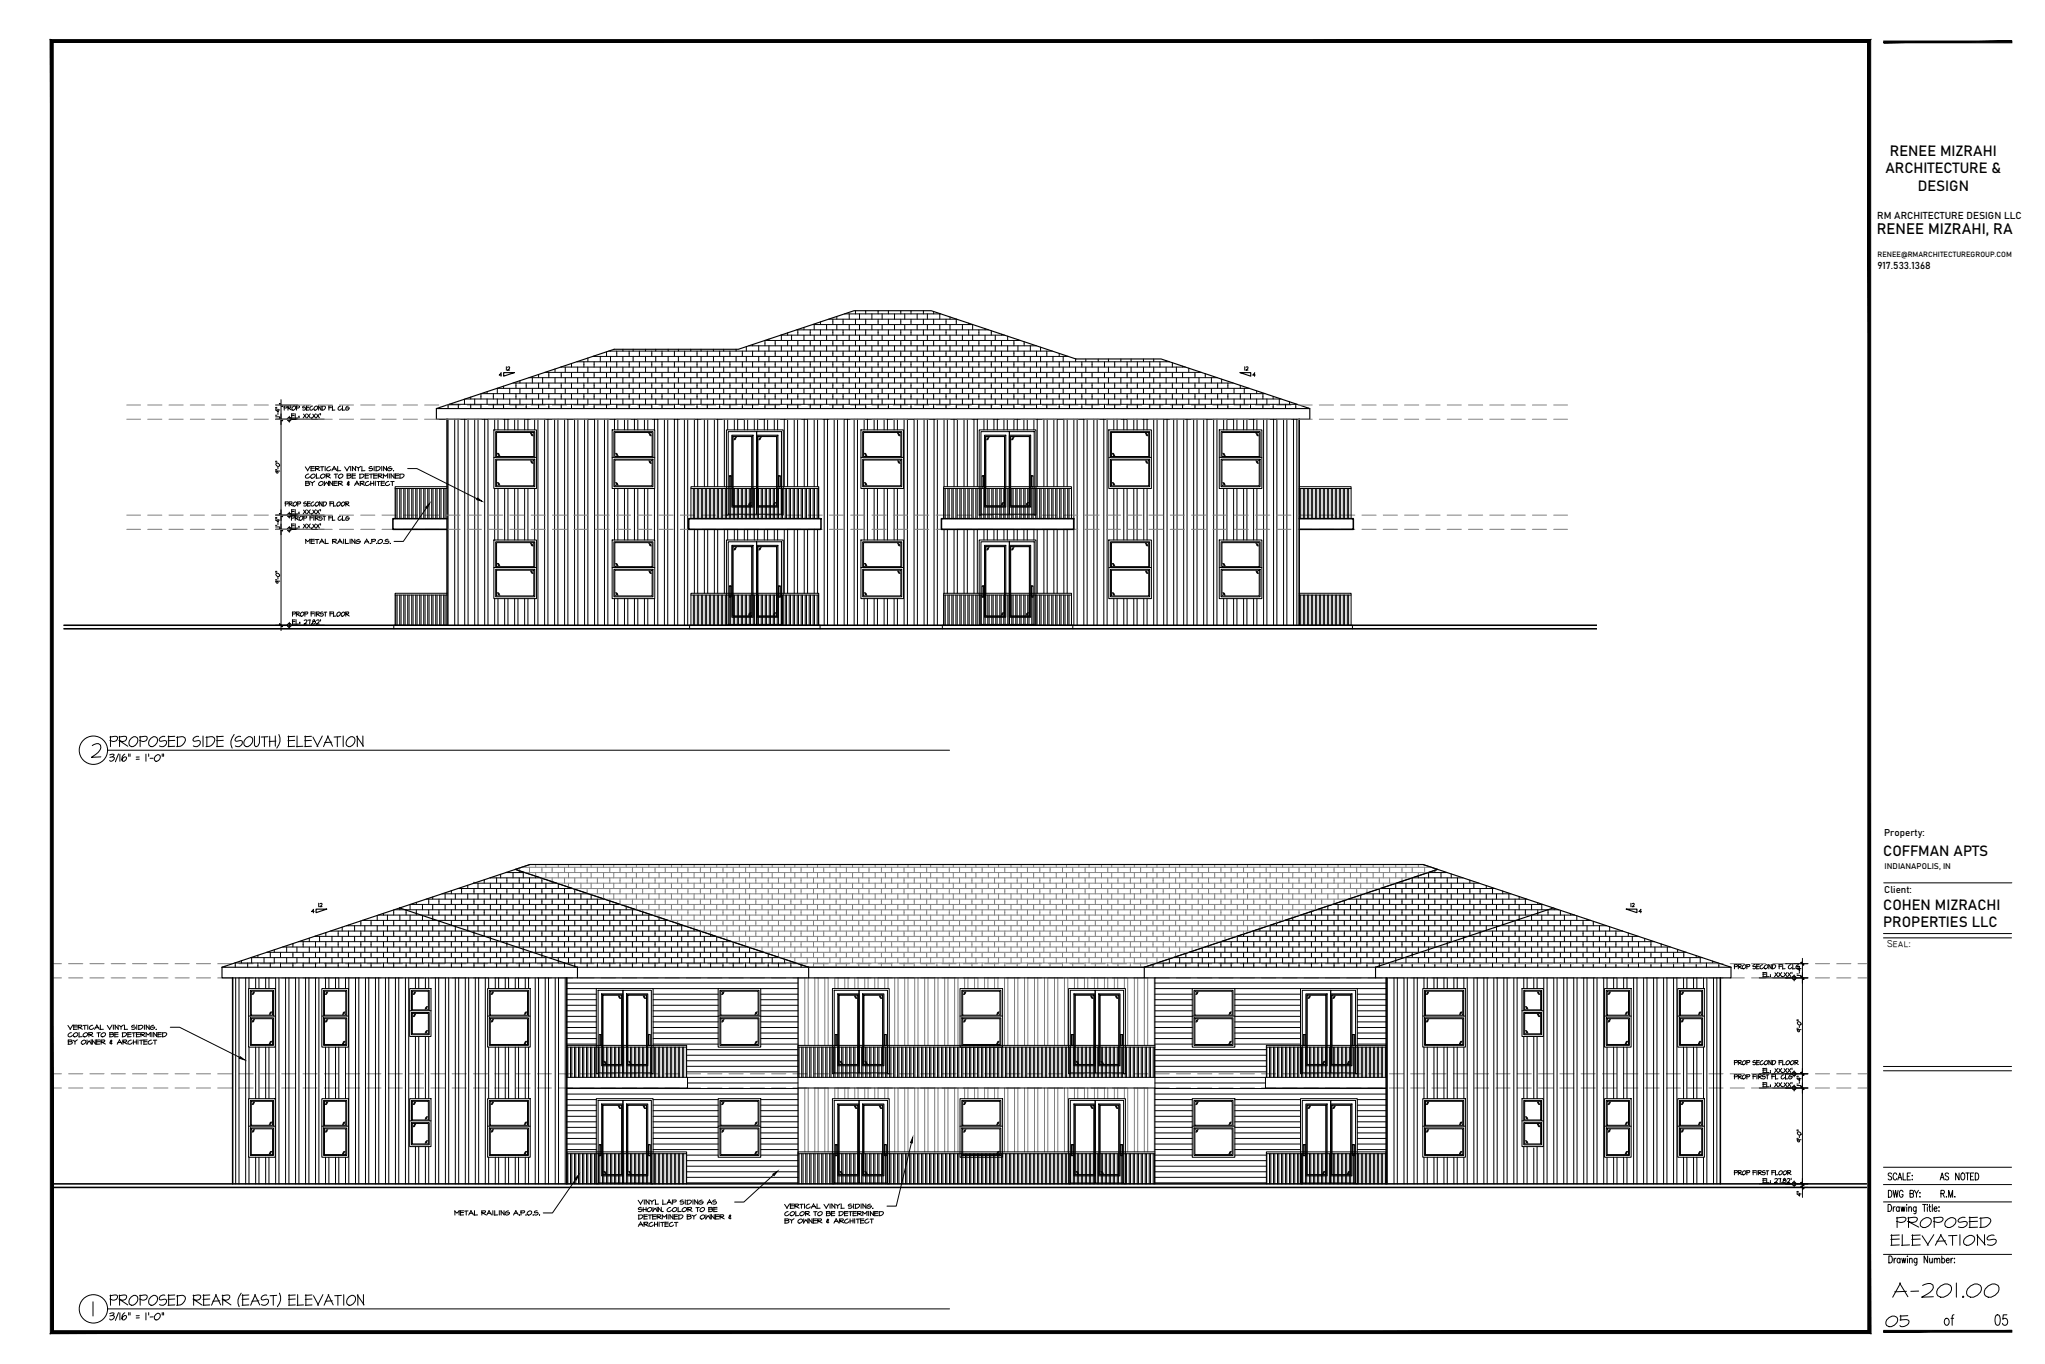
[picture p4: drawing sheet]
<svg xmlns="http://www.w3.org/2000/svg" width="914mm" height="610mm" viewBox="0 0 914 610" stroke-linecap="round" stroke-linejoin="round" font-family="sans-serif">
<defs><g id="words">
<text font-size="10.6" x="845.3" y="581">A-201.00</text>
<g font-size="10.1">
<text x="48.3" y="335.5">PROPOSED SIDE (SOUTH) ELEVATION</text>
<text x="48.3" y="585.3">PROPOSED REAR (EAST) ELEVATION</text>
</g>
<text font-size="8.8" x="842.4" y="594.1">05</text>
<text font-size="8.4" x="868.5" y="593.4">of 05</text>
<text font-size="6.7" x="839.2" y="104.6">RENEE MIZRAHI, RA</text>
<g font-size="6.6">
<text x="845.1" y="69.6">RENEE MIZRAHI</text>
<text x="843" y="77.4">ARCHITECTURE &amp;</text>
<text x="857.5" y="85.2">DESIGN</text>
<text x="842.1" y="382.3">COFFMAN APTS</text>
<text x="842.1" y="406.7">COHEN MIZRACHI</text>
<text x="842" y="414.5">PROPERTIES LLC</text>
<text x="866.8" y="528.5">AS NOTED</text>
</g>
<g font-size="4.5">
<text x="839.4" y="97.8">RM ARCHITECTURE DESIGN LLC</text>
<text x="839.5" y="120">917.533.1368</text>
<text x="843.8" y="423.4">Seal:</text>
</g>
<g font-size="4.4">
<text x="229" y="166.9" transform="rotate(-90 229 166.9)">12</text>
<text x="559.2" y="166.9" transform="rotate(-90 559.2 166.9)">12</text>
<text x="842.5" y="373.6">Property:</text>
<text x="842.6" y="399">Client:</text>
<text x="141.5" y="406.4">12</text>
<text x="728.5" y="406.4">12</text>
</g>
<text font-size="3.7" x="842.7" y="388.5">INDIANAPOLIS, IN</text>
<text font-size="3.4" x="839.5" y="115">RENEE@RMARCHITECTUREGROUP.COM</text>
</g></defs>
<!-- layer: A-PLAN-WALL-EXTR -->
<path d="M199.9 187.4v92M580.9 187.4v92M28.6 279.4h685.4M28.6 281h685.4M104 437v92.1M253.4 437v92.1M619.8 437v92.1M769.2 437v92.1M23.2 529.1h811.5M23.2 530.7h811.5" fill="none" stroke="#000" stroke-width=".7"/>
<!-- layer: A-ELEV-HIDD -->
<g fill="none" stroke="#808080" stroke-width=".45">
<path d="M56.7 187.4h6.2M56.7 181h6.2M66 187.4h6.4M66 181h6.4M75.6 187.4h6.3M75.6 181h6.3M85.1 187.4h6.3M85.1 181h6.3M94.6 187.4h6.4M94.6 181h6.4M104.1 187.4h6.4M104.1 181h6.4"/>
<path d="M113.7 187.4h6.3M113.7 181h6.3M123.2 187.4h6.3M123.2 181h6.3M132.7 187.4h6.4M132.7 181h6.4M142.2 187.4h6.4M142.2 181h6.4M151.8 187.4h6.3M151.8 181h6.3M161.3 187.4h6.3M161.3 181h6.3"/>
<path d="M170.8 187.4h6.4M170.8 181h6.4M180.3 187.4h6.4M180.3 181h6.4M189.9 187.4h6.3M189.9 181h6.3M199.4 187.4h6.3M199.4 181h6.3M208.9 187.4h6.4M208.9 181h6.4M218.4 187.4h6.4M218.4 181h6.4"/>
<path d="M228 187.4h6.3M228 181h6.3M237.5 187.4h6.3M237.5 181h6.3M247 187.4h6.4M247 181h6.4M256.6 187.4h6.3M256.6 181h6.3M266.1 187.4h6.3M266.1 181h6.3M275.6 187.4h6.4M275.6 181h6.4"/>
<path d="M285.1 187.4h6.4M285.1 181h6.4M294.7 187.4h6.3M294.7 181h6.3M304.2 187.4h6.3M304.2 181h6.3M313.7 187.4h6.4M313.7 181h6.4M323.2 187.4h6.4M323.2 181h6.4M332.8 187.4h6.3M332.8 181h6.3"/>
<path d="M342.3 187.4h6.3M342.3 181h6.3M351.8 187.4h6.4M351.8 181h6.4M361.3 187.4h6.4M361.3 181h6.4M370.9 187.4h6.3M370.9 181h6.3M380.4 187.4h6.3M380.4 181h6.3M389.9 187.4h6.4M389.9 181h6.4"/>
<path d="M399.4 187.4h6.4M399.4 181h6.4M409 187.4h6.3M409 181h6.3M418.5 187.4h6.3M418.5 181h6.3M428 187.4h6.4M428 181h6.4M437.5 187.4h6.4M437.5 181h6.4M447.1 187.4h6.3M447.1 181h6.3"/>
<path d="M456.6 187.4h6.3M456.6 181h6.3M466.1 187.4h6.4M466.1 181h6.4M475.6 187.4h6.4M475.6 181h6.4M485.2 187.4h6.3M485.2 181h6.3M494.7 187.4h6.3M494.7 181h6.3M504.2 187.4h6.4M504.2 181h6.4"/>
<path d="M513.7 187.4h6.4M513.7 181h6.4M523.3 187.4h6.3M523.3 181h6.3M532.8 187.4h6.3M532.8 181h6.3M542.3 187.4h6.4M542.3 181h6.4M551.8 187.4h6.4M551.8 181h6.4M561.4 187.4h6.3M561.4 181h6.3"/>
<path d="M570.9 187.4h6.3M570.9 181h6.3M580.4 187.4h6.4M580.4 181h6.4M589.9 187.4h6.4M589.9 181h6.4M599.5 187.4h6.3M599.5 181h6.3M609 187.4h6.3M609 181h6.3M618.5 187.4h6.4M618.5 181h6.4"/>
<path d="M628 187.4h6.4M628 181h6.4M637.6 187.4h6.3M637.6 181h6.3M647.1 187.4h6.3M647.1 181h6.3M656.6 187.4h6.4M656.6 181h6.4M666.1 187.4h6.4M666.1 181h6.4M675.7 187.4h6.3M675.7 181h6.3"/>
<path d="M685.2 187.4h6.3M685.2 181h6.3M694.7 187.4h6.2M694.7 181h6.2M56.7 236.6h6.2M56.7 230.2h6.2M66 236.6h6.4M66 230.2h6.4M75.6 236.6h6.3M75.6 230.2h6.3M85.1 236.6h6.3M85.1 230.2h6.3"/>
<path d="M94.6 236.6h6.4M94.6 230.2h6.4M104.1 236.6h6.4M104.1 230.2h6.4M113.7 236.6h6.3M113.7 230.2h6.3M123.2 236.6h6.3M123.2 230.2h6.3M132.7 236.6h6.4M132.7 230.2h6.4M142.2 236.6h6.4M142.2 230.2h6.4"/>
<path d="M151.8 236.6h6.3M151.8 230.2h6.3M161.3 236.6h6.3M161.3 230.2h6.3M170.8 236.6h6.4M170.8 230.2h6.4M180.3 236.6h6.4M180.3 230.2h6.4M189.9 236.6h6.3M189.9 230.2h6.3M199.4 236.6h6.3M199.4 230.2h6.3"/>
<path d="M208.9 236.6h6.4M208.9 230.2h6.4M218.4 236.6h6.4M218.4 230.2h6.4M228 236.6h6.3M228 230.2h6.3M237.5 236.6h6.3M237.5 230.2h6.3M247 236.6h6.4M247 230.2h6.4M256.6 236.6h6.3M256.6 230.2h6.3"/>
<path d="M266.1 236.6h6.3M266.1 230.2h6.3M275.6 236.6h6.4M275.6 230.2h6.4M285.1 236.6h6.4M285.1 230.2h6.4M294.7 236.6h6.3M294.7 230.2h6.3M304.2 236.6h6.3M304.2 230.2h6.3M313.7 236.6h6.4M313.7 230.2h6.4"/>
<path d="M323.2 236.6h6.4M323.2 230.2h6.4M332.8 236.6h6.3M332.8 230.2h6.3M342.3 236.6h6.3M342.3 230.2h6.3M351.8 236.6h6.4M351.8 230.2h6.4M361.3 236.6h6.4M361.3 230.2h6.4M370.9 236.6h6.3M370.9 230.2h6.3"/>
<path d="M380.4 236.6h6.3M380.4 230.2h6.3M389.9 236.6h6.4M389.9 230.2h6.4M399.4 236.6h6.4M399.4 230.2h6.4M409 236.6h6.3M409 230.2h6.3M418.5 236.6h6.3M418.5 230.2h6.3M428 236.6h6.4M428 230.2h6.4"/>
<path d="M437.5 236.6h6.4M437.5 230.2h6.4M447.1 236.6h6.3M447.1 230.2h6.3M456.6 236.6h6.3M456.6 230.2h6.3M466.1 236.6h6.4M466.1 230.2h6.4M475.6 236.6h6.4M475.6 230.2h6.4M485.2 236.6h6.3M485.2 230.2h6.3"/>
<path d="M494.7 236.6h6.3M494.7 230.2h6.3M504.2 236.6h6.4M504.2 230.2h6.4M513.7 236.6h6.4M513.7 230.2h6.4M523.3 236.6h6.3M523.3 230.2h6.3M532.8 236.6h6.3M532.8 230.2h6.3M542.3 236.6h6.4M542.3 230.2h6.4"/>
<path d="M551.8 236.6h6.4M551.8 230.2h6.4M561.4 236.6h6.3M561.4 230.2h6.3M570.9 236.6h6.3M570.9 230.2h6.3M580.4 236.6h6.4M580.4 230.2h6.4M589.9 236.6h6.4M589.9 230.2h6.4M599.5 236.6h6.3M599.5 230.2h6.3"/>
<path d="M609 236.6h6.3M609 230.2h6.3M618.5 236.6h6.4M618.5 230.2h6.4M628 236.6h6.4M628 230.2h6.4M637.6 236.6h6.3M637.6 230.2h6.3M647.1 236.6h6.3M647.1 230.2h6.3M656.6 236.6h6.4M656.6 230.2h6.4"/>
<path d="M666.1 236.6h6.4M666.1 230.2h6.4M675.7 236.6h6.3M675.7 230.2h6.3M685.2 236.6h6.3M685.2 230.2h6.3M694.7 236.6h6.2M694.7 230.2h6.2M23.2 437h4.3M23.2 430.7h4.3M30.7 437h6.3M30.7 430.7h6.3"/>
<path d="M40.2 437h6.3M40.2 430.7h6.3M49.7 437h6.4M49.7 430.7h6.4M59.2 437h6.4M59.2 430.7h6.4M68.8 437h6.3M68.8 430.7h6.3M78.3 437h6.3M78.3 430.7h6.3M87.8 437h6.4M87.8 430.7h6.4"/>
<path d="M97.3 437h6.4M97.3 430.7h6.4M106.9 437h6.3M106.9 430.7h6.3M116.4 437h6.3M116.4 430.7h6.3M125.9 437h6.4M125.9 430.7h6.4M135.5 437h6.3M135.5 430.7h6.3M145 437h6.3M145 430.7h6.3"/>
<path d="M154.5 437h6.4M154.5 430.7h6.4M164 437h6.4M164 430.7h6.4M173.6 437h6.3M173.6 430.7h6.3M183.1 437h6.3M183.1 430.7h6.3M192.6 437h6.4M192.6 430.7h6.4M202.1 437h6.4M202.1 430.7h6.4"/>
<path d="M211.7 437h6.3M211.7 430.7h6.3M221.2 437h6.3M221.2 430.7h6.3M230.7 437h6.4M230.7 430.7h6.4M240.2 437h6.4M240.2 430.7h6.4M249.8 437h6.3M249.8 430.7h6.3M259.3 437h6.3M259.3 430.7h6.3"/>
<path d="M268.8 437h6.4M268.8 430.7h6.4M278.3 437h6.4M278.3 430.7h6.4M287.9 437h6.3M287.9 430.7h6.3M297.4 437h6.3M297.4 430.7h6.3M306.9 437h6.4M306.9 430.7h6.4M316.4 437h6.4M316.4 430.7h6.4"/>
<path d="M326 437h6.3M326 430.7h6.3M335.5 437h6.3M335.5 430.7h6.3M345 437h6.4M345 430.7h6.4M354.5 437h6.4M354.5 430.7h6.4M364.1 437h6.3M364.1 430.7h6.3M373.6 437h6.3M373.6 430.7h6.3"/>
<path d="M383.1 437h6.4M383.1 430.7h6.4M392.6 437h6.4M392.6 430.7h6.4M402.2 437h6.3M402.2 430.7h6.3M411.7 437h6.3M411.7 430.7h6.3M421.2 437h6.4M421.2 430.7h6.4M430.7 437h6.4M430.7 430.7h6.4"/>
<path d="M440.3 437h6.3M440.3 430.7h6.3M449.8 437h6.3M449.8 430.7h6.3M459.3 437h6.4M459.3 430.7h6.4M468.8 437h6.4M468.8 430.7h6.4M478.4 437h6.3M478.4 430.7h6.3M487.9 437h6.3M487.9 430.7h6.3"/>
<path d="M497.4 437h6.4M497.4 430.7h6.4M506.9 437h6.4M506.9 430.7h6.4M516.5 437h6.3M516.5 430.7h6.3M526 437h6.3M526 430.7h6.3M535.5 437h6.4M535.5 430.7h6.4M545 437h6.4M545 430.7h6.4"/>
<path d="M554.6 437h6.3M554.6 430.7h6.3M564.1 437h6.3M564.1 430.7h6.3M573.6 437h6.4M573.6 430.7h6.4M583.1 437h6.4M583.1 430.7h6.4M592.7 437h6.3M592.7 430.7h6.3M602.2 437h6.3M602.2 430.7h6.3"/>
<path d="M611.7 437h6.4M611.7 430.7h6.4M621.2 437h6.4M621.2 430.7h6.4M630.8 437h6.3M630.8 430.7h6.3M640.3 437h6.3M640.3 430.7h6.3M649.8 437h6.4M649.8 430.7h6.4M659.3 437h6.4M659.3 430.7h6.4"/>
<path d="M668.9 437h6.3M668.9 430.7h6.3M678.4 437h6.3M678.4 430.7h6.3M687.9 437h6.4M687.9 430.7h6.4M697.4 437h6.4M697.4 430.7h6.4M707 437h6.3M707 430.7h6.3M716.5 437h6.3M716.5 430.7h6.3"/>
<path d="M726 437h6.4M726 430.7h6.4M735.5 437h6.4M735.5 430.7h6.4M745.1 437h6.3M745.1 430.7h6.3M754.6 437h6.3M754.6 430.7h6.3M764.1 437h6.4M764.1 430.7h6.4M773.6 437h6.4M773.6 430.7h6.4"/>
<path d="M783.2 437h6.3M783.2 430.7h6.3M792.7 437h6.3M792.7 430.7h6.3M802.2 437h6.4M802.2 430.7h6.4M811.7 437h6.4M811.7 430.7h6.4M821.3 437h6.3M821.3 430.7h6.3M830.8 437h3.9M830.8 430.7h3.9"/>
<path d="M23.2 479.9h4.3M30.7 479.9h6.3M40.2 479.9h6.3M49.7 479.9h6.4M59.2 479.9h6.4M68.8 479.9h6.3M78.3 479.9h6.3M87.8 479.9h6.4M97.3 479.9h6.4M106.9 479.9h6.3M116.4 479.9h6.3M125.9 479.9h6.4"/>
<path d="M135.5 479.9h6.3M145 479.9h6.3M154.5 479.9h6.4M164 479.9h6.4M173.6 479.9h6.3M183.1 479.9h6.3M192.6 479.9h6.4M202.1 479.9h6.4M211.7 479.9h6.3M221.2 479.9h6.3M230.7 479.9h6.4M240.2 479.9h6.4"/>
<path d="M249.8 479.9h6.3M259.3 479.9h6.3M268.8 479.9h6.4M278.3 479.9h6.4M287.9 479.9h6.3M297.4 479.9h6.3M306.9 479.9h6.4M316.4 479.9h6.4M326 479.9h6.3M335.5 479.9h6.3M345 479.9h6.4M354.5 479.9h6.4"/>
<path d="M364.1 479.9h6.3M373.6 479.9h6.3M383.1 479.9h6.4M392.6 479.9h6.4M402.2 479.9h6.3M411.7 479.9h6.3M421.2 479.9h6.4M430.7 479.9h6.4M440.3 479.9h6.3M449.8 479.9h6.3M459.3 479.9h6.4M468.8 479.9h6.4"/>
<path d="M478.4 479.9h6.3M487.9 479.9h6.3M497.4 479.9h6.4M506.9 479.9h6.4M516.5 479.9h6.3M526 479.9h6.3M535.5 479.9h6.4M545 479.9h6.4M554.6 479.9h6.3M564.1 479.9h6.3M573.6 479.9h6.4M583.1 479.9h6.4"/>
<path d="M592.7 479.9h6.3M602.2 479.9h6.3M611.7 479.9h6.4M621.2 479.9h6.4M630.8 479.9h6.3M640.3 479.9h6.3M649.8 479.9h6.4M659.3 479.9h6.4M668.9 479.9h6.3M678.4 479.9h6.3M687.9 479.9h6.4M697.4 479.9h6.4"/>
<path d="M707 479.9h6.3M716.5 479.9h6.3M726 479.9h6.4M735.5 479.9h6.4M745.1 479.9h6.3M754.6 479.9h6.3M764.1 479.9h6.4M773.6 479.9h6.4M783.2 479.9h6.3M792.7 479.9h6.3M802.2 479.9h6.4M811.7 479.9h6.4"/>
<path d="M821.3 479.9h6.3M830.8 479.9h3.9M23.2 486.3h4.3M30.7 486.3h6.3M40.2 486.3h6.3M49.7 486.3h6.4M59.2 486.3h6.4M68.8 486.3h6.3M78.3 486.3h6.3M87.8 486.3h6.4M97.3 486.3h6.4M106.9 486.3h6.3"/>
<path d="M116.4 486.3h6.3M125.9 486.3h6.4M135.5 486.3h6.3M145 486.3h6.3M154.5 486.3h6.4M164 486.3h6.4M173.6 486.3h6.3M183.1 486.3h6.3M192.6 486.3h6.4M202.1 486.3h6.4M211.7 486.3h6.3M221.2 486.3h6.3"/>
<path d="M230.7 486.3h6.4M240.2 486.3h6.4M249.8 486.3h6.3M259.3 486.3h6.3M268.8 486.3h6.4M278.3 486.3h6.4M287.9 486.3h6.3M297.4 486.3h6.3M306.9 486.3h6.4M316.4 486.3h6.4M326 486.3h6.3M335.5 486.3h6.3"/>
<path d="M345 486.3h6.4M354.5 486.3h6.4M364.1 486.3h6.3M373.6 486.3h6.3M383.1 486.3h6.4M392.6 486.3h6.4M402.2 486.3h6.3M411.7 486.3h6.3M421.2 486.3h6.4M430.7 486.3h6.4M440.3 486.3h6.3M449.8 486.3h6.3"/>
<path d="M459.3 486.3h6.4M468.8 486.3h6.4M478.4 486.3h6.3M487.9 486.3h6.3M497.4 486.3h6.4M506.9 486.3h6.4M516.5 486.3h6.3M526 486.3h6.3M535.5 486.3h6.4M545 486.3h6.4M554.6 486.3h6.3M564.1 486.3h6.3"/>
<path d="M573.6 486.3h6.4M583.1 486.3h6.4M592.7 486.3h6.3M602.2 486.3h6.3M611.7 486.3h6.4M621.2 486.3h6.4M630.8 486.3h6.3M640.3 486.3h6.3M649.8 486.3h6.4M659.3 486.3h6.4M668.9 486.3h6.3M678.4 486.3h6.3"/>
<path d="M687.9 486.3h6.4M697.4 486.3h6.4M707 486.3h6.3M716.5 486.3h6.3M726 486.3h6.4M735.5 486.3h6.4M745.1 486.3h6.3M754.6 486.3h6.3M764.1 486.3h6.4M773.6 486.3h6.4M783.2 486.3h6.3M792.7 486.3h6.3"/>
<path d="M802.2 486.3h6.4M811.7 486.3h6.4M821.3 486.3h6.3M830.8 486.3h3.9"/>
</g>
<!-- layer: A-ELEV-HTCH-0.25 -->
<g fill="none" stroke="#000" stroke-width=".45">
<path d="M138.3 419.3v1.5M140.6 418.5h76.2M141.1 418.3v.2M142.9 418.5v2.3M145.7 416.8v1.7M147.8 416.1h61.9M148.4 415.9v.2M148.4 418.5v2.3M151.2 416.1v2.4M153 414.4v1.7M153 418.5v2.3M154.9 413.7h47.7"/>
<path d="M155.8 413.4v.3M155.8 416.1v2.4M158.6 413.7v2.4M158.6 418.5v2.3M161.3 411.6v2.1M161.3 416.1v2.4M162 411.3h33.4M163.1 411v.3M163.1 413.7v2.4M163.1 418.5v2.3M165.9 411.3v2.4M165.9 416.1v2.4"/>
<path d="M168.7 409.1v2.2M168.7 413.7v2.4M168.7 418.5v2.3M169.1 409h19.2M171.5 408.2v.8M171.5 411.3v2.4M171.5 416.1v2.4M173.2 409v2.3M173.2 413.7v2.4M173.2 418.5v2.3M176 406.7v2.3M176 411.3v2.4"/>
<path d="M176 416.1v2.4M176.3 406.6h4.9M178.8 405.8v.8M178.8 409v2.3M178.8 413.7v2.4M178.8 418.5v2.3M181.6 406.7v2.3M181.6 411.3v2.4M181.6 416.1v2.4M183.4 409v2.3M183.4 413.7v2.4M183.4 418.5v2.3"/>
<path d="M186.2 408.3v.7M186.2 411.3v2.4M186.2 416.1v2.4M188.9 409.2v2.1M188.9 413.7v2.4M188.9 418.5v2.3M191.7 411.3v2.4M191.7 416.1v2.4M193.5 410.7v.6M193.5 413.7v2.4M193.5 418.5v2.3M196.3 411.6v2.1"/>
<path d="M196.3 416.1v2.4M199 413.7v2.4M199 418.5v2.3M201.8 413.5v.2M201.8 416.1v2.4M203.6 414.1v2M203.6 418.5v2.3M206.4 416.1v2.4M209.1 415.9v.2M209.1 418.5v2.3M211.9 416.8v1.7M213.7 418.5v2.3"/>
<path d="M216.5 418.4v.1M219.3 419.3v1.5M654.4 419.1v1.7M656.4 418.5h76.2M657.2 418.2v.3M659 418.5v2.3M661.8 416.7v1.8M663.5 416.1h62M664.6 415.8v.3M664.6 418.5v2.3M667.4 416.1v2.4M669.1 414.2v1.9"/>
<path d="M669.1 418.5v2.3M670.7 413.7h47.7M671.9 413.3v.4M671.9 416.1v2.4M674.7 413.7v2.4M674.7 418.5v2.3M677.5 411.5v2.2M677.5 416.1v2.4M677.8 411.3h33.5M679.3 410.9v.4M679.3 413.7v2.4M679.3 418.5v2.3"/>
<path d="M682 411.3v2.4M682 416.1v2.4M684.8 409v2.3M684.8 413.7v2.4M684.8 418.5v2.3M684.9 409h19.2M687.6 408.1v.9M687.6 411.3v2.4M687.6 416.1v2.4M689.4 409v2.3M689.4 413.7v2.4M689.4 418.5v2.3"/>
<path d="M692.1 406.6h4.9M692.2 406.6v2.4M692.2 411.3v2.4M692.2 416.1v2.4M694.9 405.9v.7M694.9 409v2.3M694.9 413.7v2.4M694.9 418.5v2.3M697.7 406.8v2.2M697.7 411.3v2.4M697.7 416.1v2.4M699.5 409v2.3"/>
<path d="M699.5 413.7v2.4M699.5 418.5v2.3M702.3 408.4v.6M702.3 411.3v2.4M702.3 416.1v2.4M705.1 409.3v2M705.1 413.7v2.4M705.1 418.5v2.3M707.8 411.3v2.4M707.8 416.1v2.4M709.6 410.8v.5M709.6 413.7v2.4"/>
<path d="M709.6 418.5v2.3M712.4 411.7v2M712.4 416.1v2.4M715.2 413.7v2.4M715.2 418.5v2.3M718 413.6v.1M718 416.1v2.4M719.7 414.2v1.9M719.7 418.5v2.3M722.5 416.1v2.4M725.3 416v.1M725.3 418.5v2.3"/>
<path d="M728.1 417v1.5M729.9 418.5v2.3M735.4 419.4v1.4M100.6 431.8v.5M105 430.4h147.5M105.2 430.4v1.9M107.9 429.4v1M110.7 430.4v1.9M112.1 428h133.3M112.5 428v2.4M115.3 430.4v1.9M115.3 426.9v1.1"/>
<path d="M118.1 428v2.4M119.2 425.6h119M120.9 430.4v1.9M120.9 425.6v2.4M122.6 424.5v1.1M122.6 428v2.4M125.4 430.4v1.9M125.4 425.6v2.4M126.4 423.2h104.7M128.2 423.2v2.4M128.2 428v2.4M131 430.4v1.9"/>
<path d="M131 421.7v1.5M131 425.6v2.4M132.8 423.2v2.4M132.8 428v2.4M133.5 420.8h90.5M135.5 430.4v1.9M135.5 420.8v2.4M135.5 425.6v2.4M138.3 423.2v2.4M138.3 428v2.4M141.1 430.4v1.9M141.1 420.8v2.4"/>
<path d="M141.1 425.6v2.4M142.9 423.2v2.4M142.9 428v2.4M145.7 430.4v1.9M145.7 420.8v2.4M145.7 425.6v2.4M148.4 423.2v2.4M148.4 428v2.4M151.2 430.4v1.9M151.2 420.8v2.4M151.2 425.6v2.4M153 423.2v2.4"/>
<path d="M153 428v2.4M155.8 430.4v1.9M155.8 420.8v2.4M155.8 425.6v2.4M158.6 423.2v2.4M158.6 428v2.4M161.3 430.4v1.9M161.3 420.8v2.4M161.3 425.6v2.4M163.1 423.2v2.4M163.1 428v2.4M165.9 430.4v1.9"/>
<path d="M165.9 420.8v2.4M165.9 425.6v2.4M168.7 423.2v2.4M168.7 428v2.4M171.5 430.4v1.9M171.5 420.8v2.4M171.5 425.6v2.4M173.2 423.2v2.4M173.2 428v2.4M176 430.4v1.9M176 420.8v2.4M176 425.6v2.4"/>
<path d="M178.8 423.2v2.4M178.8 428v2.4M181.6 430.4v1.9M181.6 420.8v2.4M181.6 425.6v2.4M183.4 423.2v2.4M183.4 428v2.4M186.2 430.4v1.9M186.2 420.8v2.4M186.2 425.6v2.4M188.9 423.2v2.4M188.9 428v2.4"/>
<path d="M191.7 430.4v1.9M191.7 420.8v2.4M191.7 425.6v2.4M193.5 423.2v2.4M193.5 428v2.4M196.3 430.4v1.9M196.3 420.8v2.4M196.3 425.6v2.4M199 423.2v2.4M199 428v2.4M201.8 430.4v1.9M201.8 420.8v2.4"/>
<path d="M201.8 425.6v2.4M203.6 423.2v2.4M203.6 428v2.4M206.4 430.4v1.9M206.4 420.8v2.4M206.4 425.6v2.4M209.1 423.2v2.4M209.1 428v2.4M211.9 430.4v1.9M211.9 420.8v2.4M211.9 425.6v2.4M213.7 423.2v2.4"/>
<path d="M213.7 428v2.4M216.5 430.4v1.9M216.5 420.8v2.4M216.5 425.6v2.4M219.3 423.2v2.4M219.3 428v2.4M222.1 430.4v1.9M222.1 420.8v2.4M222.1 425.6v2.4M223.9 420.8h.1M223.9 423.2v2.4M223.9 428v2.4"/>
<path d="M226.6 430.4v1.9M226.6 421.7v1.5M226.6 425.6v2.4M229.4 423.2v2.4M229.4 428v2.4M232.2 430.4v1.9M232.2 425.6v2.4M234 424.2v1.4M234 428v2.4M236.8 430.4v1.9M236.8 425.6v2.4M239.5 428v2.4"/>
<path d="M242.3 430.4v1.9M242.3 427v1M244.1 428v2.4M246.9 430.4v1.9M249.6 429.4v1M252.4 430.4v1.9M257 431.9v.4M616.7 431.7v.6M620.8 430.4h147.5M621.3 430.4v1.9M624.1 429.3v1.1M626.9 430.4v1.9"/>
<path d="M627.9 428h133.2M628.7 428v2.4M631.5 430.4v1.9M631.5 426.8v1.2M634.2 428v2.4M635 425.6h119M637 430.4v1.9M637 425.6v2.4M638.8 424.4v1.2M638.8 428v2.4M641.6 430.4v1.9M641.6 425.6v2.4"/>
<path d="M642.1 423.2h104.8M644.3 423.2v2.4M644.3 428v2.4M647.1 430.4v1.9M647.1 421.6v1.6M647.1 425.6v2.4M648.9 423.2v2.4M648.9 428v2.4M649.3 420.8h90.5M651.7 430.4v1.9M651.7 420.8v2.4M651.7 425.6v2.4"/>
<path d="M654.4 423.2v2.4M654.4 428v2.4M657.2 430.4v1.9M657.2 420.8v2.4M657.2 425.6v2.4M659 423.2v2.4M659 428v2.4M661.8 430.4v1.9M661.8 420.8v2.4M661.8 425.6v2.4M664.6 423.2v2.4M664.6 428v2.4"/>
<path d="M667.4 430.4v1.9M667.4 420.8v2.4M667.4 425.6v2.4M669.1 423.2v2.4M669.1 428v2.4M671.9 430.4v1.9M671.9 420.8v2.4M671.9 425.6v2.4M674.7 423.2v2.4M674.7 428v2.4M677.5 430.4v1.9M677.5 420.8v2.4"/>
<path d="M677.5 425.6v2.4M679.3 423.2v2.4M679.3 428v2.4M682 430.4v1.9M682 420.8v2.4M682 425.6v2.4M684.8 423.2v2.4M684.8 428v2.4M687.6 430.4v1.9M687.6 420.8v2.4M687.6 425.6v2.4M689.4 423.2v2.4"/>
<path d="M689.4 428v2.4M692.2 430.4v1.9M692.2 420.8v2.4M692.2 425.6v2.4M694.9 423.2v2.4M694.9 428v2.4M697.7 430.4v1.9M697.7 420.8v2.4M697.7 425.6v2.4M699.5 423.2v2.4M699.5 428v2.4M702.3 430.4v1.9"/>
<path d="M702.3 420.8v2.4M702.3 425.6v2.4M705.1 423.2v2.4M705.1 428v2.4M707.8 430.4v1.9M707.8 420.8v2.4M707.8 425.6v2.4M709.6 423.2v2.4M709.6 428v2.4M712.4 430.4v1.9M712.4 420.8v2.4M712.4 425.6v2.4"/>
<path d="M715.2 423.2v2.4M715.2 428v2.4M718 430.4v1.9M718 420.8v2.4M718 425.6v2.4M719.7 423.2v2.4M719.7 428v2.4M722.5 430.4v1.9M722.5 420.8v2.4M722.5 425.6v2.4M725.3 423.2v2.4M725.3 428v2.4"/>
<path d="M728.1 430.4v1.9M728.1 420.8v2.4M728.1 425.6v2.4M729.9 423.2v2.4M729.9 428v2.4M732.7 430.4v1.9M732.7 420.8v2.4M732.7 425.6v2.4M735.4 423.2v2.4M735.4 428v2.4M738.2 430.4v1.9M738.2 420.8v2.4"/>
<path d="M738.2 425.6v2.4M740 423.2v2.4M740 428v2.4M742.8 430.4v1.9M742.8 421.9v1.3M742.8 425.6v2.4M745.5 423.2v2.4M745.5 428v2.4M748.3 430.4v1.9M748.3 425.6v2.4M750.1 424.3v1.3M750.1 428v2.4"/>
<path d="M752.9 430.4v1.9M752.9 425.6v2.4M755.6 428v2.4M758.4 430.4v1.9M758.4 427.1v.9M760.2 428v2.4M763 430.4v1.9M765.8 429.5v.9M768.6 430.5v1.8M773.1 432v.3"/>
</g>
<!-- layer: A-ANNO-DIMS -->
<g fill="none" stroke="#000" stroke-width=".45">
<path d="M125.7 178.6v103.2M123.2 185.6h.6M123.2 182.4h.6M123.2 182.1h.6M123.2 186.3h1.8M123.2 183.2h1.8M123.3 187.4h9.9M123.3 181h9.9M124.3 184.5v.7M124.3 182.9l.1 1.3-1.2-1.1M123.2 209.9h.6M123.2 206.5h.6"/>
<path d="M123.2 206.1h.6M123.2 210.5h1.8M123.4 210.4l.2 .9 .6 .1 .1-.4-.6-.5M123.5 207.1a.87 .87 0 0 1 1.2 .2 .87 .87 0 0 1-.1 1.1l-1-.3-.2-.4zM124.3 208.7v.8M123.2 234.8h.6M123.2 231.6h.6M123.2 231.3h.6M123.2 235.5h1.8M123.2 232.4h1.8M123.3 236.6h9.9M123.3 230.2h9.9"/>
<path d="M124.3 233.7v.8M124.3 232.1l.1 1.3-1.2-1.1M123.2 259.1h.6M123.2 255.7h.6M123.2 255.3h.6M123.5 256.3a.87 .87 0 0 1 1.2 .2 .87 .87 0 0 1-.1 1.2l-1-.4-.2-.4zM123.7 259.7l.6 .5-.2 .5-.5-.2-.2-.9 1.6 .1M124.3 258v.8M123.3 279.4h9.9M230.4 388.5l6.6-2.1h399.3l6.5 2.1-131.1 43.8h-150.1zM798.4 437h9.9M798.4 430.7h9.9"/>
<path d="M803.5 435.3h.6M803.5 432.1h.6M803.5 431.8h.6M803.5 435.9h1.8M803.5 432.9h1.8M804.5 434.1l.1 .8M804.6 432.6l.1 1.2-1.2-1M805.9 428.3v103.2M803.5 459.5h.6M803.5 456.2h.6M803.5 455.8h.6M803.8 456.7a.86 .86 0 0 1 1.2 .2 .86 .86 0 0 1-.1 1.2l-1-.4-.3-.4z"/>
<path d="M804.5 458.4l.1 .8M798.4 479.9h9.9M803.5 460.2h1.8M803.6 460.1l.3 .9 .5 .1 .2-.4-.6-.5M798.4 486.3h9.9M803.5 484.5h.6M803.5 481.3h.6M803.5 481h.6M803.5 485.2h1.8M803.5 482.1h1.8M804.5 483.3l.1 .8M804.6 481.8l.1 1.2-1.2-1"/>
<path d="M803.5 508.8h.6M803.5 505.4h.6M803.5 505h.6M803.5 509.4h1.8M803.6 509.3l.3 .9 .5 .1 .2-.4-.6-.5M803.8 506a.86 .86 0 0 1 1.2 .2 .86 .86 0 0 1-.1 1.1l-1-.4-.3-.4zM804.5 507.6l.1 .8M798.4 529.1h9.9M798.4 530.7h9.9M803.5 532.8h.6M803.5 532.5h.6M804.6 533.3l.1 1.3-1.2-1.1 1.8 .1"/>
<path d="M805.9 526.7v8.4"/>
</g>
<!-- layer: 0 -->
<g fill="#000" stroke="#000" stroke-width=".45">
<path d="M125.1 186.7l1.2 1.2zM125 186.8l1.3 1.1z"/>
<path d="M125 186.8l1.3 1.1zM125 186.8l1.3 1.1z"/>
<path d="M125 180.5l1.3 1zM125 180.5l1.3 1z"/>
<path d="M125.1 235.9l1.2 1.2zM125 236l1.3 1.1z"/>
<path d="M125.1 229.6l1.2 1.2zM125 229.7l1.3 1.1z"/>
<path d="M125 236l1.3 1.1zM125 236l1.3 1.1z"/>
<path d="M125 229.7l1.3 1.1zM125 229.7l1.3 1.1z"/>
<path d="M125.1 278.8l1.2 1.2zM125 278.9l1.3 1.1z"/>
<path d="M805.3 436.5l1.3 1.1zM805.3 436.5l1.3 1.1z"/>
<path d="M805.3 436.5l1.3 1.1zM805.3 436.5l1.3 1.1z"/>
<path d="M805.3 430.1l1.3 1.1zM805.3 430.1l1.3 1.1z"/>
<path d="M805.3 479.4l1.3 1zM805.3 479.4l1.3 1z"/>
<path d="M805.3 485.7l1.3 1.1zM805.3 485.7l1.3 1.1z"/>
<path d="M805.3 485.7l1.3 1.1zM805.3 485.7l1.3 1.1z"/>
<path d="M805.3 479.4l1.3 1zM805.3 479.4l1.3 1z"/>
<path d="M805.3 528.6l1.3 1zM805.3 528.6l1.3 1z"/>
<path d="M805.3 530.2l1.3 1zM805.3 530.2l1.3 1z"/>
<path d="M805.3 528.6l1.3 1zM805.3 528.6l1.3 1z"/>
</g>
<!-- layer: A-ANNO-SURV -->
<g fill="none" stroke="#808080" stroke-width=".45">
<path d="M128.6 187.4h.1M128.7 187.4l-.2 .2M128.9 187.4l-.3 .3M129 187.4l-.4 .3M129.1 187.4l-.5 .4M129.4 188.1l-.1 .1M129.4 188.1l-.2 .1M129.4 187.9l-.3 .3M129.4 187.7l-.4 .4 .4-.3M129.4 187.6l-.6 .4M129.4 187.2l.5-.5-.5 .6M129.4 186.5v.1"/>
<path d="M129.5 187.4l.5-.6-1.3 1.1M129.6 186.5l-.2 .2M129.7 186.6l-.3 .3M129.7 186.6l-.3 .4M129.8 186.7l-.4 .4M129.9 187.4l.3-.3-.2 .3M130 186.9l-.4 .5M130.1 187l-.4 .4M130.2 187.2l-.1 .2M128.6 236.6h.1M128.7 230.2l-.1 .3 .3-.3-.3 .4M128.8 237.2l.6-.4-.5 .5"/>
<path d="M128.8 230.9l.6-.5-.5 .5M128.9 236.6l-.4 .2M129 236.6l-.3 .5 .5-.5M129 230.2l-.3 .6 .5-.6M129.1 237.4l.3-.3-.3 .3M129.4 237.4h-.1M129.4 237.2l-.2 .2M129.4 237l-.4 .3M129.4 230.9l-.2 .1M129.4 230.7l-.3 .3 .3-.2M129.4 230.6l-.4 .4M129.4 229.6l.3-.1-.3 .4 .4-.4-.4 .6 .5-.5-1.2 1.2"/>
<path d="M129.4 229.4v.1M129.5 235.7l-.1 .2M129.6 230.2l.4-.5-1.2 1.2M129.6 235.8l-.2 .2M129.7 235.8l-.3 .6M129.9 235.9l-.5 .5M129.9 235.9l-1.2 1.2M130 236l-1.2 1.2 1.2-1.2-.4 .6M130 229.6l-1.2 1.2M130.1 236.1l-.3 .5M130.1 229.8l-.4 .4M130.1 229.9l-.2 .3"/>
<path d="M130.2 236.4l-.2 .2M130.2 236.3l-.3 .3M130.2 230l-.2 .2M130.2 236.4l-.1 .2M130.2 230.1l-.1 .1M128.6 279.4l-.1 .1M128.7 279.4l-.1 .3M128.9 279.4l-.3 .4M129 279.4l-.4 .4M129.2 279.4l-.5 .6M129.4 279.8l-.4 .4M129.4 279.7l-.6 .4"/>
<path d="M129.5 278.6l-.1 .3M129.7 278.7l-.3 .3M129.8 279.4l.3-.3-.1 .3M129.8 278.7l-.4 .5M129.8 278.8l-.4 .4M129.9 278.8l-.5 .6M130 278.8l-1.2 1.2M130 278.9l-.5 .5M130 279l-.4 .4M130.1 279.1l-.4 .3M130.2 279.4h-.1M129.4 280.2l-.1 .1"/>
<path d="M129.4 280.1l-.4 .1M801.4 437h.2M801.4 436.7l.3 .3M801.5 436.6l.7 .4M801.6 436.4l1.2 1.2-.6-.5M801.7 436.4l.5 .6M801.8 437l-.3-.3 .5 .3M801.9 436.3l.3 .4M801.9 436.2l.3 .3M802.2 437.8l.1 .1M802.2 437.7l.2 .1M802.2 437.5l.3 .3"/>
<path d="M802.2 437.4l.4 .4M802.2 437.2l.5 .5-.5-.4M802.2 436.3v.1M802.5 437l.5 .5-.4-.5M802.9 437.5l-.5-.5 .5 .6M803 437l.1 .1M803.1 437.2l-.3-.2 .2 .3M801.4 479.8l.1 .1M801.4 479.6l.3 .3-.3-.2M801.5 479.5l.3 .4M801.5 479.5l.4 .4M801.6 479.4l.4 .5-.5-.5"/>
<path d="M801.6 479.3l.6 .6M801.6 479.3l1.2 1.2M801.7 479.3l.5 .5M801.8 479.1l.4 .5-.4-.4M802 479.1l.2 .2M802.2 479.1h.1M802.2 479.3l-.3-.2 .3 .4M802.3 479.9l.6 .6M802.5 479.9l.5 .4M802.6 479.9l.4 .4M802.7 479.9l.3 .3M802.9 479.9l.2 .2"/>
<path d="M802.9 479.9h.1M801.4 486.1l.1 .2M801.6 486.3l-.2-.4 .4 .4M801.6 485.6l1.2 1.2-.6-.5M801.8 485.5l.4 .5M801.9 486.3l-.3-.6 .6 .6M802.1 485.4l.1 .1M802.2 486.9l.2 .2M802.2 486.6l.3 .4M802.2 486.4l.5 .6-.5-.5M802.2 486l-.5-.4 .5 .6M802.2 485.7l-.3-.2 .3 .3"/>
<path d="M802.2 480.6l.2 .1M802.2 480.1l.5 .5M802.5 486.3l.4 .5M802.6 486.3l.4 .3M802.7 480.6l-.5-.4 .3 .5M802.8 480.5l-.6-.5 .6 .6M802.9 486.3l.1 .2M802.9 480.4l-.5-.5 .5 .5M801.4 529l.2 .1M801.4 528.9l.3 .2M801.6 528.6l.2 .5M801.7 528.5l1.2 1.1"/>
<path d="M801.7 528.4l.5 .6M801.9 528.3l.3 .5M801.9 528.3l.3 .3M802 528.3l.2 .2-.2-.2M802.2 529.1l-.6-.6 1.2 1.3M802.2 528.3h.1M802.2 529.8l.2 .1M802.2 529.5l.5 .3M802.5 529.1l.5 .4M802.5 529.9l-.3-.2 .3 .2M802.7 529.1l.3 .3M802.8 529.1l.2 .3"/>
<path d="M802.9 529.1h.1"/>
</g>
<g fill="none" stroke="#000" stroke-width=".45">
<path d="M224.1 166.6l-.9 1.1 1.1-.1M561 166.6v1.6M561.1 166.6l-1 1.1 1.2-.1M127 181.5l1.4 .1-.2 .6h-1.2M127.1 181.4v1.9M128 187.4h17M128.7 181.5h1.3l-.1 .7h-1.2l1.6 1.1M128.8 181.4v1.9M129.4 186v2.7M130.4 184.9v2M131 181.8l.7-.3a.92 .92 0 0 1 .2 1.4 .92 .92 0 0 1-1.4 0zM131.6 184.9l-1.3 .1"/>
<path d="M131.6 185.7l-1.3 .1M131.6 186.8l-1.3 .1M132 184.9v2M132.5 181.5l1.4 .1-.2 .6h-1.2M132.6 181.4v1.9M133.1 186.8l-1.2 .1M133.7 186.7h.1M133.7 186.1h.1M135.7 185.1l1.3 1.7M136.3 181.5l-.8 .1-.2 .6 1.3 .1a.78 .78 0 0 1-.3 .9 .78 .78 0 0 1-.9 0M137 184.9l-1.5 2M137 181.3v2"/>
<path d="M137.5 185.1l1.2 1.7M138.2 181.4l-1.3 .1M138.2 182.2h-1.3M138.2 183.3h-1.3M138.7 184.9l-1.4 2M139.2 186.9h.1M139.7 181.5l-1.1 .7v.9a.89 .89 0 0 0 1.5-.5M139.8 185.1l1.3 1.7M140.8 181.8l.8-.3a.92 .92 0 0 1 .2 1.3 .92 .92 0 0 1-1.4 .1zM141.1 184.9l-1.5 2M141.6 185.1l1.2 1.7M142.4 181.4l1.2 1.9"/>
<path d="M142.5 181.3v2M142.8 184.9l-1.4 2M143.3 184.8v.7M143.5 181.3v2M143.9 181.6l1.2-.1 .4 .5-.6 1.1-1 .2M144.1 181.5v1.8M147.1 181.3v2M148.2 181.4l-1.2 .1M148.2 182.2h-1.2M148.6 181.3v2.1M149.7 183.3h-1.2M152.4 181.5l-1.1 .7v.9a.91 .91 0 0 0 1.4-.5"/>
<path d="M153.1 181.3v2.1M154.2 183.3h-1.2M155.8 181.5l-.8 .3-.4 1.1a.87 .87 0 0 0 1 .3 .87 .87 0 0 0 .6-1l-1.1 .2M127.5 224.4l1.4 .1-.2 .6-1.2-.1M127.6 224.3v1.9M128 236.6h17M128 230.2h17M129.2 224.4l1.3-.1-.1 .8-1.2-.1 1.6 1.1M129.3 224.3v1.9M129.4 228.9v2.7M129.4 235.2v2.7M130.2 230.8h1.4l-.2 .7-1.2-.1"/>
<path d="M130.3 230.6v2M130.4 227.7v2M130.4 234.1v2M131.5 224.6l.7-.3a.92 .92 0 0 1 .2 1.4 .92 .92 0 0 1-1.4 0zM131.6 234.2h-1.3M131.6 234.9l-1.3 .1M131.6 236l-1.3 .1M131.6 227.8l-1.3 .1M131.6 228.6h-1.3M131.6 229.7h-1.3M131.9 230.8l1.3-.1-.1 .8-1.2-.1 1.6 1.1M132 227.7v2.1"/>
<path d="M132 230.6v2M132 234.1v2M133 224.4l1.4 .1-.2 .6-1.2-.1M133.1 236l-1.2 .1M133.1 229.7h-1.2M133.1 224.3v1.9M133.7 235.9h.1M133.7 235.3h.1M133.7 229.6h.1M133.7 229h.1M134.2 231l.8-.3a.92 .92 0 0 1 .2 1.4 .92 .92 0 0 1-1.4 0zM135.7 230.8h1.5l-.3 .7-1.2-.1"/>
<path d="M135.7 234.3l1.3 1.7M135.7 228l1.3 1.7M135.8 230.6v2M136.8 224.3l-.8 .2-.2 .5 1.2 .1a.77 .77 0 0 1-.2 1 .77 .77 0 0 1-1 0M137 234.2l-1.5 1.9M137 227.8l-1.5 1.9M137.5 234.3l1.2 1.7M137.5 228l1.2 1.7M137.5 224.2v2M138.6 230.6v2M138.7 224.3h-1.3M138.7 225l-1.3 .1"/>
<path d="M138.7 226.1l-1.3 .1M138.7 234.2l-1.4 1.9M138.7 227.8l-1.4 1.9M139.2 236.1h.1M139.2 229.7h.1M139.8 230.6l-1.3 .1M139.8 231.4l-1.3 .1M139.8 234.3l1.3 1.7M139.8 228l1.3 1.7M140.2 224.3l-1.1 .7v1a.89 .89 0 0 0 1.4-.5M140.3 230.6v2M140.9 230.8l1.3-.1-.1 .8-1.2-.1 1.6 1.1"/>
<path d="M141 230.6v2M141.1 234.2l-1.5 1.9M141.1 227.8l-1.5 1.9M141.3 224.6l.8-.3a.92 .92 0 0 1 .2 1.4 .92 .92 0 0 1-1.4 0zM141.6 234.3l1.2 1.7M141.6 228l1.2 1.7M142.8 234.2l-1.4 1.9M142.8 227.8l-1.4 1.9M142.8 224.3l1.3 1.8M143 224.2v2M143.3 227.7v.7M143.3 234v.7"/>
<path d="M143.8 230.7l-.8 .1-.3 .6 1.3 .1a.76 .76 0 0 1-.2 .9 .76 .76 0 0 1-1 0M144 224.2v1.9M144.4 224.5l1.2-.2 .4 .5-.6 1.2-1 .2M144.5 224.3v1.9M145 230.8v1.8M145.6 230.7l-1.2 .1M147.1 230.6v2M147.6 224.2v2M148.2 230.6l-1.2 .1M148.2 231.4l-1.2 .1M148.6 230.6v2M148.7 224.3h-1.3"/>
<path d="M148.7 225l-1.3 .1M149.2 224.2v2.1M149.7 232.5l-1.2 .1M150.2 226.1l-1.2 .1M151 224.6l.8-.3a.92 .92 0 0 1 .2 1.4 .92 .92 0 0 1-1.4 0zM152.4 230.7l-1.1 .7v.9a.88 .88 0 0 0 1.4-.4M153 224.6l.7-.3a.92 .92 0 0 1 .2 1.4 .92 .92 0 0 1-1.4 0zM153.1 230.6v2M154.2 232.5l-1.2 .1M154.5 224.4l1.3-.1-.1 .8-1.2-.1 1.7 1.1M154.6 224.3v1.9M155.8 230.7l-.8 .3-.4 1.1a.87 .87 0 0 0 1 .3 .87 .87 0 0 0 .6-.9l-1.1 .1"/>
<path d="M128 279.4h17M129.4 278.1v2.7M130.7 273.6l1.4 .1-.2 .6-1.2-.1M130.8 273.5v1.9M130.8 277v1.9M131.9 277l-1.2 .1M131.9 277.8h-1.2M131.9 278.9h-1.2M132.4 273.6h1.3l-.1 .7-1.2-.1 1.6 1.1M132.4 277v2M132.5 273.5v1.9M133.5 278.9h-1.2"/>
<path d="M134 278.8h.1M134 278.2h.1M134.7 273.8l.8-.2a.92 .92 0 0 1 .1 1.3 .92 .92 0 0 1-1.3 0zM136 277.3l.9-.3 .3 .6-1.3 1.3h1.3M136.2 273.6l1.4 .1-.2 .6-1.2-.1M136.3 273.5v1.9M138.6 277l-.2 1.9M138.7 277.1l-1.1 .1M139.1 273.4v2M139.2 278.9h.1M140.3 273.5l-1.3 .1M140.3 274.2l-1.3 .1"/>
<path d="M140.6 277.6l.4 .1a.77 .77 0 0 1-.3 1 .77 .77 0 0 1-1-.2l.4-.7-.2-.6 .7-.2v.6l-.5 .2M140.8 273.4v2M141.4 273.6h1.3l-.1 .7-1.2-.1 1.6 1.1M141.5 273.5v1.9M141.5 277.3l.9-.3 .3 .6-1.3 1.3h1.3M143.3 276.9v.7M144.3 273.6l-.8 .1-.3 .5 1.3 .2a.77 .77 0 0 1-.2 .9 .77 .77 0 0 1-1 0M145.5 273.6v1.8M146.1 273.6h-1.2M147.6 273.4v2M148.7 273.5l-1.3 .1M148.7 274.2l-1.3 .1"/>
<path d="M149.2 273.4v2.1M150.2 275.3l-1.2 .1M151 273.8l.8-.2a.92 .92 0 0 1 .2 1.3 .92 .92 0 0 1-1.4 0zM153 273.8l.7-.2a.92 .92 0 0 1 .2 1.3 .92 .92 0 0 1-1.4 0zM154.5 273.6h1.3l-.1 .7-1.2-.1 1.7 1.1M154.6 273.5v1.9M140.5 407.4h-1.2l.9-1-.1 1.6M733.7 406.4v1.6M733.7 406.4l-.9 1h1.1M775.4 431.2l1.5 .1-.6 .7-.9-.2M775.5 431.1v1.9M777.1 431.2h1.4l-.2 .7-1.2-.1 1.7 1.1"/>
<path d="M777.3 431.1v1.9M779.4 431.4l.8-.2a.92 .92 0 0 1 .2 1.3 .92 .92 0 0 1-1.4 0zM781 431.2l1.4 .1-.6 .7-.8-.2M781.1 431.1v1.9M784.8 431.2l-.8 .1-.2 .5 1.2 .1a.77 .77 0 0 1-.2 1 .77 .77 0 0 1-1 0M785.5 431v2M786.6 437h17M786.7 431.1l-1.3 .1M786.7 431.8l-1.3 .1M786.7 432.9l-1.3 .1M788.2 431.2l-1.1 .6v1a.87 .87 0 0 0 1.4-.5M788.4 434.5v2"/>
<path d="M789.3 431.4l.4-.2a.7 .7 0 0 1 .8 .3 .7 .7 0 0 1-.1 .8l-.8 .7-.6-.2-.1-.6zM789.5 434.6l-1.3 .1M789.5 435.4h-1.3M789.5 436.5h-1.3M790 434.5v2.1M791 436.5h-1.2M791.6 436.4h.1M791.6 435.8h.1M792 431v1.9M792.1 432.9l-1.2-1.9v2M792.3 431.3l1.3-.1 .4 .4-.7 1.2-1 .2M792.5 431.2v1.8"/>
<path d="M793.7 434.8l1.2 1.7M794.9 434.6l-1.5 1.9M795.4 434.8l1.3 1.7M795.5 431v2M796.7 434.6l-1.5 1.9M796.7 431.1l-1.3 .1M796.7 431.8l-1.3 .1M797.1 436.5h.1M797.1 431v2.1M797.8 434.8l1.2 1.7M798.2 432.9l-1.2 .1M799 434.6l-1.4 1.9"/>
<path d="M799.5 434.8l1.3 1.7M800.8 434.6l-1.5 1.9M800.8 431.2l-1 .6v1a.87 .87 0 0 0 1.4-.5M801.3 434.5v.7M801.6 431v2.1M802.2 435.7v2.7M802.7 432.9l-1.2 .1M804.2 431.2l-.7 .2-.5 1.1a.87 .87 0 0 0 1.1 .4 .87 .87 0 0 0 .5-1l-1 .1M775.4 474.1h1.5l-.6 .8-.9-.2M775.5 473.9v2M777.1 474.1l1.4-.1-.2 .8-1.2-.1 1.7 1.1M777.3 473.9v2"/>
<path d="M779.4 474.3l.8-.3a.92 .92 0 0 1 .2 1.4 .92 .92 0 0 1-1.4 0zM781 474.1h1.4l-.6 .8-.8-.2M781.1 473.9v2M784.8 474l-.8 .1-.2 .6 1.2 .1a.77 .77 0 0 1-.2 1 .77 .77 0 0 1-1-.1M785.5 473.9v2M786.6 479.9h17M786.7 473.9l-1.3 .1M786.7 474.7l-1.3 .1M786.7 475.8l-1.3 .1M788.2 474l-1.1 .7v1a.87 .87 0 0 0 1.4-.5M788.4 477.4v2M789.3 474.3l.4-.3a.7 .7 0 0 1 .8 .4 .7 .7 0 0 1-.1 .8l-.8 .7-.6-.2-.1-.7z"/>
<path d="M789.5 477.5l-1.3 .1M789.5 478.2l-1.3 .1M789.5 479.3l-1.3 .1M790 477.4v2.1M790.8 473.9l1.3 1.9M790.9 473.9v2M791 479.3l-1.2 .1M791.6 479.3h.1M791.6 478.7h.1M792 473.9v1.9M792.3 474.1l1.3-.1 .4 .5-.7 1.2-1 .2M792.5 474v1.9"/>
<path d="M793.7 477.6l1.2 1.7M794.9 477.5l-1.5 1.9M795.4 477.6l1.3 1.7M795.5 473.9v2M796.7 477.5l-1.5 1.9M796.7 473.9l-1.3 .1M796.7 474.7l-1.3 .1M797.1 479.4h.1M797.1 473.9v2M797.8 477.6l1.2 1.7M798.2 475.8l-1.2 .1M799 474.3l.8-.3a.92 .92 0 0 1 .1 1.4 .92 .92 0 0 1-1.4 0z"/>
<path d="M799 477.5l-1.4 1.9M799.5 477.6l1.3 1.7M800.8 477.5l-1.5 1.9M800.9 474.3l.8-.3a.92 .92 0 0 1 .2 1.4 .92 .92 0 0 1-1.4 0zM801.3 477.3v.7M802.2 478.6v2.6M802.5 474.1l1.3-.1-.1 .8-1.2-.1 1.6 1.1M802.6 473.9v2M775.4 480.4l1.5 .1-.6 .8-.9-.3M775.5 480.3v1.9M777.1 480.4h1.4l-.2 .7-1.2-.1 1.7 1.1M777.3 480.3v1.9"/>
<path d="M779.4 480.6l.8-.2a.92 .92 0 0 1 .2 1.4 .92 .92 0 0 1-1.4-.1zM781 480.4l1.4 .1-.6 .8-.8-.3M781.1 480.3v1.9M783.9 480.2v2M785 480.3l-1.2 .1M785 481l-1.2 .1M785.6 480.2v2M786.1 480.4h1.3l-.1 .7-1.2-.1 1.7 1.1M786.2 480.3v1.9M786.6 486.3h17M788.4 483.8v1.9M789 480.4l-.8 .1-.2 .5 1.2 .2a.76 .76 0 0 1-.2 .9 .76 .76 0 0 1-1 0"/>
<path d="M789.5 483.8l-1.3 .1M789.5 484.6h-1.3M789.5 485.7h-1.3M790 483.8v2M790.2 480.4v1.8M790.9 480.4h-1.3M791 485.7h-1.2M791.6 485.6h.1M791.6 485h.1M792.3 480.2v2M793.4 480.3l-1.2 .1M793.4 481l-1.2 .1"/>
<path d="M793.7 484l1.2 1.7M793.9 480.2v2.1M794.9 483.8l-1.5 1.9M795 482.1l-1.2 .1M795.4 484l1.3 1.7M796.7 483.8l-1.5 1.9M797.1 485.7h.1M797.6 480.4l-1.1 .6v1a.87 .87 0 0 0 1.4-.5M797.8 484l1.2 1.7M798.4 480.2v2.1M799 483.8l-1.4 1.9M799.5 482.1l-1.2 .1"/>
<path d="M799.5 484l1.3 1.7M800.8 483.8l-1.5 1.9M801 480.4l-.8 .2-.4 1.1a.87 .87 0 0 0 1 .4 .87 .87 0 0 0 .6-1l-1.1 .2M801.3 483.7v.7M802.2 484.9v2.7M775.4 523.3l1.5 .1-.6 .7-.9-.2M775.5 523.1v2M777.1 523.3l1.4-.1-.2 .8-1.2-.1 1.7 1.1M777.3 523.1v2M779.4 523.5l.8-.3a.92 .92 0 0 1 .2 1.4 .92 .92 0 0 1-1.4 0zM781 523.3l1.4 .1-.6 .7-.8-.2M781.1 523.1v2"/>
<path d="M783.9 523.1v2M785 523.1l-1.2 .1M785 523.9l-1.2 .1M785.6 523.1v2M786.1 523.3l1.3-.1-.1 .8-1.2-.1 1.7 1.1M786.2 523.1v2M786.6 529.1h17M788.4 526.6v2M789 523.2l-.8 .2-.2 .5 1.2 .1a.76 .76 0 0 1-.2 1 .76 .76 0 0 1-1-.1M789.5 526.7l-1.3 .1M789.5 527.4l-1.3 .1M789.5 528.5l-1.3 .1"/>
<path d="M790 526.6v2.1M790.2 523.3v1.8M790.9 523.2l-1.3 .1M791 528.5l-1.2 .1M791.6 528.5h.1M791.6 527.8h.1M792.3 523.1v2M793.4 523.1l-1.2 .1M793.4 523.9l-1.2 .1M793.6 527l.8-.3 .4 .5-1.4 1.4 1.4-.1M793.9 523.1v2M795 525l-1.2 .1"/>
<path d="M795.8 523.5l.7-.3a.92 .92 0 0 1 .2 1.4 .92 .92 0 0 1-1.4 0zM796.2 526.6l-.2 2M796.3 526.8h-1.2M796.8 528.6h.1M797.7 523.5l.8-.3a.92 .92 0 0 1 .2 1.4 .92 .92 0 0 1-1.4 0zM798.2 527.3l.3 .1a.84 .84 0 0 1-.2 1 .84 .84 0 0 1-1 0l.4-.9-.2-.6 .7-.2v.6l-.5 .2M799.1 527l.9-.3 .3 .5-1.3 1.4 1.3-.1M799.2 523.3l1.5 .1-.6 .7-.9-.2 1.7 1.1M799.4 523.1v2M800.9 526.6v.6M802.2 527.8v2.7"/>
<circle cx="129.4" cy="187.3" r=".84"/>
<circle cx="129.4" cy="230.2" r=".84"/>
<circle cx="129.4" cy="236.6" r=".84"/>
<circle cx="129.4" cy="279.4" r=".84"/>
<circle cx="802.2" cy="437" r=".84"/>
<circle cx="802.2" cy="479.9" r=".84"/>
<circle cx="802.2" cy="486.2" r=".84"/>
<circle cx="802.2" cy="529.1" r=".84"/>
</g>
<!-- layer: A-PLAN-ROOF -->
<path d="M195.1 182.6l79.5-26.5h55.6l51.7-17.2h34.5l64.7 21.5h38.1l66.5 22.2v4.8h-390.6zM195.1 182.6h390.6M230.4 388.5l131.2 43.8v4.7h-103.4M230.4 388.5l6.6-2.1h399.3l6.5 2.1M230.4 388.5l-131.1 43.8M178.7 405.8l79.5 26.5v4.7h-158.9v-4.7M694.5 405.8l-51.7-17.3-131.1 43.8v4.7h103.4M99.3 432.3h674.7M361.6 437h150.1M615.1 432.3l79.4-26.5 79.5 26.5v4.7h-158.9z" fill="none" stroke="#000" stroke-width=".51"/>
<!-- layer: A-ELEV-SCRN-0.25 -->
<g fill="none" stroke="#808080" stroke-width=".45">
<path d="M232.2 388v1.1M233.3 387.6h406.6M234 387.4v.2M234.7 390h403.9M236.8 387.6v2.4M239.5 386.4v1.2M239.5 390v1.6M241.8 392.3h389.7M242.3 387.6v2.4M242.3 392.3v.2M244.1 386.4v1.2M244.1 390v2.3"/>
<path d="M246.9 387.6v2.4M246.9 392.3v1.7M248.9 394.7h375.4M249.6 386.4v1.2M249.6 390v2.3M249.6 394.7v.2M252.4 387.6v2.4M252.4 392.3v2.4M254.2 386.4v1.2M254.2 390v2.3M254.2 394.7v1.8M256.1 397.1h361.1"/>
<path d="M257 387.6v2.4M257 392.3v2.4M257 397.1v.3M259.8 386.4v1.2M259.8 390v2.3M259.8 394.7v2.4M262.5 387.6v2.4M262.5 392.3v2.4M262.5 397.1v2.2M263.2 399.5h346.9M264.3 386.4v1.2M264.3 390v2.3"/>
<path d="M264.3 394.7v2.4M264.3 399.5v.4M267.1 387.6v2.4M267.1 392.3v2.4M267.1 397.1v2.4M269.9 386.4v1.2M269.9 390v2.3M269.9 394.7v2.4M269.9 399.5v2.2M272.7 387.6v2.4M272.7 392.3v2.4M272.7 397.1v2.4"/>
<path d="M274.4 386.4v1.2M274.4 390v2.3M274.4 394.7v2.4M274.4 399.5v2.3M277.2 387.6v2.4M277.2 392.3v2.4M277.2 397.1v2.4M280 386.4v1.2M280 390v2.3M280 394.7v2.4M280 399.5v2.3M282.8 387.6v2.4"/>
<path d="M282.8 392.3v2.4M282.8 397.1v2.4M284.6 386.4v1.2M284.6 390v2.3M284.6 394.7v2.4M284.6 399.5v2.3M287.4 387.6v2.4M287.4 392.3v2.4M287.4 397.1v2.4M290.1 386.4v1.2M290.1 390v2.3M290.1 394.7v2.4"/>
<path d="M290.1 399.5v2.3M292.9 387.6v2.4M292.9 392.3v2.4M292.9 397.1v2.4M294.7 386.4v1.2M294.7 390v2.3M294.7 394.7v2.4M294.7 399.5v2.3M297.5 387.6v2.4M297.5 392.3v2.4M297.5 397.1v2.4M300.2 386.4v1.2"/>
<path d="M300.2 390v2.3M300.2 394.7v2.4M300.2 399.5v2.3M303 387.6v2.4M303 392.3v2.4M303 397.1v2.4M304.8 386.4v1.2M304.8 390v2.3M304.8 394.7v2.4M304.8 399.5v2.3M307.6 387.6v2.4M307.6 392.3v2.4"/>
<path d="M307.6 397.1v2.4M310.4 386.4v1.2M310.4 390v2.3M310.4 394.7v2.4M310.4 399.5v2.3M313.2 387.6v2.4M313.2 392.3v2.4M313.2 397.1v2.4M314.9 386.4v1.2M314.9 390v2.3M314.9 394.7v2.4M314.9 399.5v2.3"/>
<path d="M317.7 387.6v2.4M317.7 392.3v2.4M317.7 397.1v2.4M320.5 386.4v1.2M320.5 390v2.3M320.5 394.7v2.4M320.5 399.5v2.3M323.3 387.6v2.4M323.3 392.3v2.4M323.3 397.1v2.4M325 386.4v1.2M325 390v2.3"/>
<path d="M325 394.7v2.4M325 399.5v2.3M327.8 387.6v2.4M327.8 392.3v2.4M327.8 397.1v2.4M330.6 386.4v1.2M330.6 390v2.3M330.6 394.7v2.4M330.6 399.5v2.3M333.4 387.6v2.4M333.4 392.3v2.4M333.4 397.1v2.4"/>
<path d="M335.2 386.4v1.2M335.2 390v2.3M335.2 394.7v2.4M335.2 399.5v2.3M338 387.6v2.4M338 392.3v2.4M338 397.1v2.4M340.7 386.4v1.2M340.7 390v2.3M340.7 394.7v2.4M340.7 399.5v2.3M343.5 387.6v2.4"/>
<path d="M343.5 392.3v2.4M343.5 397.1v2.4M345.3 386.4v1.2M345.3 390v2.3M345.3 394.7v2.4M345.3 399.5v2.3M348.1 387.6v2.4M348.1 392.3v2.4M348.1 397.1v2.4M350.8 386.4v1.2M350.8 390v2.3M350.8 394.7v2.4"/>
<path d="M350.8 399.5v2.3M353.6 387.6v2.4M353.6 392.3v2.4M353.6 397.1v2.4M355.4 386.4v1.2M355.4 390v2.3M355.4 394.7v2.4M355.4 399.5v2.3M358.2 387.6v2.4M358.2 392.3v2.4M358.2 397.1v2.4M360.9 386.4v1.2"/>
<path d="M360.9 390v2.3M360.9 394.7v2.4M360.9 399.5v2.3M363.7 387.6v2.4M363.7 392.3v2.4M363.7 397.1v2.4M365.5 386.4v1.2M365.5 390v2.3M365.5 394.7v2.4M365.5 399.5v2.3M368.3 387.6v2.4M368.3 392.3v2.4"/>
<path d="M368.3 397.1v2.4M371.1 386.4v1.2M371.1 390v2.3M371.1 394.7v2.4M371.1 399.5v2.3M373.9 387.6v2.4M373.9 392.3v2.4M373.9 397.1v2.4M375.7 386.4v1.2M375.7 390v2.3M375.7 394.7v2.4M375.7 399.5v2.3"/>
<path d="M378.5 387.6v2.4M378.5 392.3v2.4M378.5 397.1v2.4M381.2 386.4v1.2M381.2 390v2.3M381.2 394.7v2.4M381.2 399.5v2.3M384 387.6v2.4M384 392.3v2.4M384 397.1v2.4M385.8 386.4v1.2M385.8 390v2.3"/>
<path d="M385.8 394.7v2.4M385.8 399.5v2.3M388.6 387.6v2.4M388.6 392.3v2.4M388.6 397.1v2.4M391.3 386.4v1.2M391.3 390v2.3M391.3 394.7v2.4M391.3 399.5v2.3M394.1 387.6v2.4M394.1 392.3v2.4M394.1 397.1v2.4"/>
<path d="M395.9 386.4v1.2M395.9 390v2.3M395.9 394.7v2.4M395.9 399.5v2.3M398.7 387.6v2.4M398.7 392.3v2.4M398.7 397.1v2.4M401.4 386.4v1.2M401.4 390v2.3M401.4 394.7v2.4M401.4 399.5v2.3M404.2 387.6v2.4"/>
<path d="M404.2 392.3v2.4M404.2 397.1v2.4M406 386.4v1.2M406 390v2.3M406 394.7v2.4M406 399.5v2.3M408.8 387.6v2.4M408.8 392.3v2.4M408.8 397.1v2.4M411.6 386.4v1.2M411.6 390v2.3M411.6 394.7v2.4"/>
<path d="M411.6 399.5v2.3M414.4 387.6v2.4M414.4 392.3v2.4M414.4 397.1v2.4M416.1 386.4v1.2M416.1 390v2.3M416.1 394.7v2.4M416.1 399.5v2.3M418.9 387.6v2.4M418.9 392.3v2.4M418.9 397.1v2.4M421.7 386.4v1.2"/>
<path d="M421.7 390v2.3M421.7 394.7v2.4M421.7 399.5v2.3M424.5 387.6v2.4M424.5 392.3v2.4M424.5 397.1v2.4M426.2 386.4v1.2M426.2 390v2.3M426.2 394.7v2.4M426.2 399.5v2.3M429 387.6v2.4M429 392.3v2.4"/>
<path d="M429 397.1v2.4M431.8 386.4v1.2M431.8 390v2.3M431.8 394.7v2.4M431.8 399.5v2.3M434.6 387.6v2.4M434.6 392.3v2.4M434.6 397.1v2.4M436.4 386.4v1.2M436.4 390v2.3M436.4 394.7v2.4M436.4 399.5v2.3"/>
<path d="M439.2 387.6v2.4M439.2 392.3v2.4M439.2 397.1v2.4M441.9 386.4v1.2M441.9 390v2.3M441.9 394.7v2.4M441.9 399.5v2.3M444.7 387.6v2.4M444.7 392.3v2.4M444.7 397.1v2.4M446.5 386.4v1.2M446.5 390v2.3"/>
<path d="M446.5 394.7v2.4M446.5 399.5v2.3M449.3 387.6v2.4M449.3 392.3v2.4M449.3 397.1v2.4M452 386.4v1.2M452 390v2.3M452 394.7v2.4M452 399.5v2.3M454.8 387.6v2.4M454.8 392.3v2.4M454.8 397.1v2.4"/>
<path d="M456.6 386.4v1.2M456.6 390v2.3M456.6 394.7v2.4M456.6 399.5v2.3M459.4 387.6v2.4M459.4 392.3v2.4M459.4 397.1v2.4M462.2 386.4v1.2M462.2 390v2.3M462.2 394.7v2.4M462.2 399.5v2.3M464.9 387.6v2.4"/>
<path d="M464.9 392.3v2.4M464.9 397.1v2.4M466.7 386.4v1.2M466.7 390v2.3M466.7 394.7v2.4M466.7 399.5v2.3M469.5 387.6v2.4M469.5 392.3v2.4M469.5 397.1v2.4M472.3 386.4v1.2M472.3 390v2.3M472.3 394.7v2.4"/>
<path d="M472.3 399.5v2.3M475.1 387.6v2.4M475.1 392.3v2.4M475.1 397.1v2.4M476.9 386.4v1.2M476.9 390v2.3M476.9 394.7v2.4M476.9 399.5v2.3M479.7 387.6v2.4M479.7 392.3v2.4M479.7 397.1v2.4M482.4 386.4v1.2"/>
<path d="M482.4 390v2.3M482.4 394.7v2.4M482.4 399.5v2.3M485.2 387.6v2.4M485.2 392.3v2.4M485.2 397.1v2.4M487 386.4v1.2M487 390v2.3M487 394.7v2.4M487 399.5v2.3M489.8 387.6v2.4M489.8 392.3v2.4"/>
<path d="M489.8 397.1v2.4M492.5 386.4v1.2M492.5 390v2.3M492.5 394.7v2.4M492.5 399.5v2.3M495.3 387.6v2.4M495.3 392.3v2.4M495.3 397.1v2.4M497.1 386.4v1.2M497.1 390v2.3M497.1 394.7v2.4M497.1 399.5v2.3"/>
<path d="M499.9 387.6v2.4M499.9 392.3v2.4M499.9 397.1v2.4M502.6 386.4v1.2M502.6 390v2.3M502.6 394.7v2.4M502.6 399.5v2.3M505.4 387.6v2.4M505.4 392.3v2.4M505.4 397.1v2.4M507.2 386.4v1.2M507.2 390v2.3"/>
<path d="M507.2 394.7v2.4M507.2 399.5v2.3M510 387.6v2.4M510 392.3v2.4M510 397.1v2.4M512.8 386.4v1.2M512.8 390v2.3M512.8 394.7v2.4M512.8 399.5v2.3M515.5 387.6v2.4M515.5 392.3v2.4M515.5 397.1v2.4"/>
<path d="M517.3 386.4v1.2M517.3 390v2.3M517.3 394.7v2.4M517.3 399.5v2.3M520.1 387.6v2.4M520.1 392.3v2.4M520.1 397.1v2.4M522.9 386.4v1.2M522.9 390v2.3M522.9 394.7v2.4M522.9 399.5v2.3M525.7 387.6v2.4"/>
<path d="M525.7 392.3v2.4M525.7 397.1v2.4M527.5 386.4v1.2M527.5 390v2.3M527.5 394.7v2.4M527.5 399.5v2.3M530.2 387.6v2.4M530.2 392.3v2.4M530.2 397.1v2.4M533 386.4v1.2M533 390v2.3M533 394.7v2.4"/>
<path d="M533 399.5v2.3M535.8 387.6v2.4M535.8 392.3v2.4M535.8 397.1v2.4M537.6 386.4v1.2M537.6 390v2.3M537.6 394.7v2.4M537.6 399.5v2.3M540.4 387.6v2.4M540.4 392.3v2.4M540.4 397.1v2.4M543.1 386.4v1.2"/>
<path d="M543.1 390v2.3M543.1 394.7v2.4M543.1 399.5v2.3M545.9 387.6v2.4M545.9 392.3v2.4M545.9 397.1v2.4M547.7 386.4v1.2M547.7 390v2.3M547.7 394.7v2.4M547.7 399.5v2.3M550.5 387.6v2.4M550.5 392.3v2.4"/>
<path d="M550.5 397.1v2.4M553.2 386.4v1.2M553.2 390v2.3M553.2 394.7v2.4M553.2 399.5v2.3M556 387.6v2.4M556 392.3v2.4M556 397.1v2.4M557.8 386.4v1.2M557.8 390v2.3M557.8 394.7v2.4M557.8 399.5v2.3"/>
<path d="M560.6 387.6v2.4M560.6 392.3v2.4M560.6 397.1v2.4M563.4 386.4v1.2M563.4 390v2.3M563.4 394.7v2.4M563.4 399.5v2.3M566.2 387.6v2.4M566.2 392.3v2.4M566.2 397.1v2.4M567.9 386.4v1.2M567.9 390v2.3"/>
<path d="M567.9 394.7v2.4M567.9 399.5v2.3M570.7 387.6v2.4M570.7 392.3v2.4M570.7 397.1v2.4M573.5 386.4v1.2M573.5 390v2.3M573.5 394.7v2.4M573.5 399.5v2.3M576.3 387.6v2.4M576.3 392.3v2.4M576.3 397.1v2.4"/>
<path d="M578.1 386.4v1.2M578.1 390v2.3M578.1 394.7v2.4M578.1 399.5v2.3M580.8 387.6v2.4M580.8 392.3v2.4M580.8 397.1v2.4M583.6 386.4v1.2M583.6 390v2.3M583.6 394.7v2.4M583.6 399.5v2.3M586.4 387.6v2.4"/>
<path d="M586.4 392.3v2.4M586.4 397.1v2.4M588.2 386.4v1.2M588.2 390v2.3M588.2 394.7v2.4M588.2 399.5v2.3M591 387.6v2.4M591 392.3v2.4M591 397.1v2.4M593.7 386.4v1.2M593.7 390v2.3M593.7 394.7v2.4"/>
<path d="M593.7 399.5v2.3M596.5 387.6v2.4M596.5 392.3v2.4M596.5 397.1v2.4M598.3 386.4v1.2M598.3 390v2.3M598.3 394.7v2.4M598.3 399.5v2.3M601.1 387.6v2.4M601.1 392.3v2.4M601.1 397.1v2.4M603.8 386.4v1.2"/>
<path d="M603.8 390v2.3M603.8 394.7v2.4M603.8 399.5v2M606.6 387.6v2.4M606.6 392.3v2.4M606.6 397.1v2.4M608.4 386.4v1.2M608.4 390v2.3M608.4 394.7v2.4M608.4 399.5v.5M611.2 387.6v2.4M611.2 392.3v2.4"/>
<path d="M611.2 397.1v2M614 386.4v1.2M614 390v2.3M614 394.7v2.4M616.7 387.6v2.4M616.7 392.3v2.4M616.7 397.1v.1M618.5 386.4v1.2M618.5 390v2.3M618.5 394.7v1.9M621.3 387.6v2.4M621.3 392.3v2.4"/>
<path d="M624.1 386.4v1.2M624.1 390v2.3M624.1 394.7v.1M626.9 387.6v2.4M626.9 392.3v1.6M628.7 386.4v1.2M628.7 390v2.3M631.5 387.6v2.4M634.2 386.4v1.2M634.2 390v1.4M637 387.6v2.4M638.8 387.2v.4"/>
<path d="M641.6 388.1v.9M270.3 401.8h332.6M272.7 401.8v.8M277.2 401.8v2.3M277.5 404.2h318.3M280 404.2v.9M282.8 401.8v2.4M284.6 404.2v2.4h304.1M287.4 401.8v2.4M287.4 406.6v.9M290.1 404.2v2.4M291.7 409h289.8"/>
<path d="M292.9 401.8v2.4M292.9 406.6v2.4M294.7 404.2v2.4M294.7 409v1M297.5 401.8v2.4M297.5 406.6v2.4M298.8 411.3h275.6M300.2 404.2v2.4M300.2 409v2.3M303 401.8v2.4M303 406.6v2.4M303 411.3v1.4"/>
<path d="M304.8 404.2v2.4M304.8 409v2.3M306 413.7h261.3M307.6 401.8v2.4M307.6 406.6v2.4M307.6 411.3v2.4M310.4 404.2v2.4M310.4 409v2.3M310.4 413.7v1.5M313.1 416.1h247M313.2 416.1h.1M313.2 401.8v2.4"/>
<path d="M313.2 406.6v2.4M313.2 411.3v2.4M314.9 404.2v2.4M314.9 409v2.3M314.9 413.7v2.4M317.7 401.8v2.4M317.7 406.6v2.4M317.7 411.3v2.4M317.7 416.1v1.6M320.2 418.5h232.8M320.5 404.2v2.4M320.5 409v2.3"/>
<path d="M320.5 413.7v2.4M320.5 418.5v.1M323.3 401.8v2.4M323.3 406.6v2.4M323.3 411.3v2.4M323.3 416.1v2.4M325 404.2v2.4M325 409v2.3M325 413.7v2.4M325 418.5v1.6M327.8 401.8v2.4M327.8 406.6v2.4"/>
<path d="M327.8 411.3v2.4M327.8 416.1v2.4M330.6 404.2v2.4M330.6 409v2.3M330.6 413.7v2.4M330.6 418.5v2.3M333.4 401.8v2.4M333.4 406.6v2.4M333.4 411.3v2.4M333.4 416.1v2.4M335.2 404.2v2.4M335.2 409v2.3"/>
<path d="M335.2 413.7v2.4M335.2 418.5v2.3M338 401.8v2.4M338 406.6v2.4M338 411.3v2.4M338 416.1v2.4M340.7 404.2v2.4M340.7 409v2.3M340.7 413.7v2.4M340.7 418.5v2.3M343.5 401.8v2.4M343.5 406.6v2.4"/>
<path d="M343.5 411.3v2.4M343.5 416.1v2.4M345.3 404.2v2.4M345.3 409v2.3M345.3 413.7v2.4M345.3 418.5v2.3M348.1 401.8v2.4M348.1 406.6v2.4M348.1 411.3v2.4M348.1 416.1v2.4M350.8 404.2v2.4M350.8 409v2.3"/>
<path d="M350.8 413.7v2.4M350.8 418.5v2.3M353.6 401.8v2.4M353.6 406.6v2.4M353.6 411.3v2.4M353.6 416.1v2.4M355.4 404.2v2.4M355.4 409v2.3M355.4 413.7v2.4M355.4 418.5v2.3M358.2 401.8v2.4M358.2 406.6v2.4"/>
<path d="M358.2 411.3v2.4M358.2 416.1v2.4M360.9 404.2v2.4M360.9 409v2.3M360.9 413.7v2.4M360.9 418.5v2.3M363.7 401.8v2.4M363.7 406.6v2.4M363.7 411.3v2.4M363.7 416.1v2.4M365.5 404.2v2.4M365.5 409v2.3"/>
<path d="M365.5 413.7v2.4M365.5 418.5v2.3M368.3 401.8v2.4M368.3 406.6v2.4M368.3 411.3v2.4M368.3 416.1v2.4M371.1 404.2v2.4M371.1 409v2.3M371.1 413.7v2.4M371.1 418.5v2.3M373.9 401.8v2.4M373.9 406.6v2.4"/>
<path d="M373.9 411.3v2.4M373.9 416.1v2.4M375.7 404.2v2.4M375.7 409v2.3M375.7 413.7v2.4M375.7 418.5v2.3M378.5 401.8v2.4M378.5 406.6v2.4M378.5 411.3v2.4M378.5 416.1v2.4M381.2 404.2v2.4M381.2 409v2.3"/>
<path d="M381.2 413.7v2.4M381.2 418.5v2.3M384 401.8v2.4M384 406.6v2.4M384 411.3v2.4M384 416.1v2.4M385.8 404.2v2.4M385.8 409v2.3M385.8 413.7v2.4M385.8 418.5v2.3M388.6 401.8v2.4M388.6 406.6v2.4"/>
<path d="M388.6 411.3v2.4M388.6 416.1v2.4M391.3 404.2v2.4M391.3 409v2.3M391.3 413.7v2.4M391.3 418.5v2.3M394.1 401.8v2.4M394.1 406.6v2.4M394.1 411.3v2.4M394.1 416.1v2.4M395.9 404.2v2.4M395.9 409v2.3"/>
<path d="M395.9 413.7v2.4M395.9 418.5v2.3M398.7 401.8v2.4M398.7 406.6v2.4M398.7 411.3v2.4M398.7 416.1v2.4M401.4 404.2v2.4M401.4 409v2.3M401.4 413.7v2.4M401.4 418.5v2.3M404.2 401.8v2.4M404.2 406.6v2.4"/>
<path d="M404.2 411.3v2.4M404.2 416.1v2.4M406 404.2v2.4M406 409v2.3M406 413.7v2.4M406 418.5v2.3M408.8 401.8v2.4M408.8 406.6v2.4M408.8 411.3v2.4M408.8 416.1v2.4M411.6 404.2v2.4M411.6 409v2.3"/>
<path d="M411.6 413.7v2.4M411.6 418.5v2.3M414.4 401.8v2.4M414.4 406.6v2.4M414.4 411.3v2.4M414.4 416.1v2.4M416.1 404.2v2.4M416.1 409v2.3M416.1 413.7v2.4M416.1 418.5v2.3M418.9 401.8v2.4M418.9 406.6v2.4"/>
<path d="M418.9 411.3v2.4M418.9 416.1v2.4M421.7 404.2v2.4M421.7 409v2.3M421.7 413.7v2.4M421.7 418.5v2.3M424.5 401.8v2.4M424.5 406.6v2.4M424.5 411.3v2.4M424.5 416.1v2.4M426.2 404.2v2.4M426.2 409v2.3"/>
<path d="M426.2 413.7v2.4M426.2 418.5v2.3M429 401.8v2.4M429 406.6v2.4M429 411.3v2.4M429 416.1v2.4M431.8 404.2v2.4M431.8 409v2.3M431.8 413.7v2.4M431.8 418.5v2.3M434.6 401.8v2.4M434.6 406.6v2.4"/>
<path d="M434.6 411.3v2.4M434.6 416.1v2.4M436.4 404.2v2.4M436.4 409v2.3M436.4 413.7v2.4M436.4 418.5v2.3M439.2 401.8v2.4M439.2 406.6v2.4M439.2 411.3v2.4M439.2 416.1v2.4M441.9 404.2v2.4M441.9 409v2.3"/>
<path d="M441.9 413.7v2.4M441.9 418.5v2.3M444.7 401.8v2.4M444.7 406.6v2.4M444.7 411.3v2.4M444.7 416.1v2.4M446.5 404.2v2.4M446.5 409v2.3M446.5 413.7v2.4M446.5 418.5v2.3M449.3 401.8v2.4M449.3 406.6v2.4"/>
<path d="M449.3 411.3v2.4M449.3 416.1v2.4M452 404.2v2.4M452 409v2.3M452 413.7v2.4M452 418.5v2.3M454.8 401.8v2.4M454.8 406.6v2.4M454.8 411.3v2.4M454.8 416.1v2.4M456.6 404.2v2.4M456.6 409v2.3"/>
<path d="M456.6 413.7v2.4M456.6 418.5v2.3M459.4 401.8v2.4M459.4 406.6v2.4M459.4 411.3v2.4M459.4 416.1v2.4M462.2 404.2v2.4M462.2 409v2.3M462.2 413.7v2.4M462.2 418.5v2.3M464.9 401.8v2.4M464.9 406.6v2.4"/>
<path d="M464.9 411.3v2.4M464.9 416.1v2.4M466.7 404.2v2.4M466.7 409v2.3M466.7 413.7v2.4M466.7 418.5v2.3M469.5 401.8v2.4M469.5 406.6v2.4M469.5 411.3v2.4M469.5 416.1v2.4M472.3 404.2v2.4M472.3 409v2.3"/>
<path d="M472.3 413.7v2.4M472.3 418.5v2.3M475.1 401.8v2.4M475.1 406.6v2.4M475.1 411.3v2.4M475.1 416.1v2.4M476.9 404.2v2.4M476.9 409v2.3M476.9 413.7v2.4M476.9 418.5v2.3M479.7 401.8v2.4M479.7 406.6v2.4"/>
<path d="M479.7 411.3v2.4M479.7 416.1v2.4M482.4 404.2v2.4M482.4 409v2.3M482.4 413.7v2.4M482.4 418.5v2.3M485.2 401.8v2.4M485.2 406.6v2.4M485.2 411.3v2.4M485.2 416.1v2.4M487 404.2v2.4M487 409v2.3"/>
<path d="M487 413.7v2.4M487 418.5v2.3M489.8 401.8v2.4M489.8 406.6v2.4M489.8 411.3v2.4M489.8 416.1v2.4M492.5 404.2v2.4M492.5 409v2.3M492.5 413.7v2.4M492.5 418.5v2.3M495.3 401.8v2.4M495.3 406.6v2.4"/>
<path d="M495.3 411.3v2.4M495.3 416.1v2.4M497.1 404.2v2.4M497.1 409v2.3M497.1 413.7v2.4M497.1 418.5v2.3M499.9 401.8v2.4M499.9 406.6v2.4M499.9 411.3v2.4M499.9 416.1v2.4M502.6 404.2v2.4M502.6 409v2.3"/>
<path d="M502.6 413.7v2.4M502.6 418.5v2.3M505.4 401.8v2.4M505.4 406.6v2.4M505.4 411.3v2.4M505.4 416.1v2.4M507.2 404.2v2.4M507.2 409v2.3M507.2 413.7v2.4M507.2 418.5v2.3M510 401.8v2.4M510 406.6v2.4"/>
<path d="M510 411.3v2.4M510 416.1v2.4M512.8 404.2v2.4M512.8 409v2.3M512.8 413.7v2.4M512.8 418.5v2.3M515.5 401.8v2.4M515.5 406.6v2.4M515.5 411.3v2.4M515.5 416.1v2.4M517.3 404.2v2.4M517.3 409v2.3"/>
<path d="M517.3 413.7v2.4M517.3 418.5v2.3M520.1 401.8v2.4M520.1 406.6v2.4M520.1 411.3v2.4M520.1 416.1v2.4M522.9 404.2v2.4M522.9 409v2.3M522.9 413.7v2.4M522.9 418.5v2.3M525.7 401.8v2.4M525.7 406.6v2.4"/>
<path d="M525.7 411.3v2.4M525.7 416.1v2.4M527.5 404.2v2.4M527.5 409v2.3M527.5 413.7v2.4M527.5 418.5v2.3M530.2 401.8v2.4M530.2 406.6v2.4M530.2 411.3v2.4M530.2 416.1v2.4M533 404.2v2.4M533 409v2.3"/>
<path d="M533 413.7v2.4M533 418.5v2.3M535.8 401.8v2.4M535.8 406.6v2.4M535.8 411.3v2.4M535.8 416.1v2.4M537.6 404.2v2.4M537.6 409v2.3M537.6 413.7v2.4M537.6 418.5v2.3M540.4 401.8v2.4M540.4 406.6v2.4"/>
<path d="M540.4 411.3v2.4M540.4 416.1v2.4M543.1 404.2v2.4M543.1 409v2.3M543.1 413.7v2.4M543.1 418.5v2.3M545.9 401.8v2.4M545.9 406.6v2.4M545.9 411.3v2.4M545.9 416.1v2.4M547.7 404.2v2.4M547.7 409v2.3"/>
<path d="M547.7 413.7v2.4M547.7 418.5v1.8M550.5 401.8v2.4M550.5 406.6v2.4M550.5 411.3v2.4M550.5 416.1v2.4M553.2 404.2v2.4M553.2 409v2.3M553.2 413.7v2.4M556 401.8v2.4M556 406.6v2.4M556 411.3v2.4"/>
<path d="M556 416.1v1.4M557.8 404.2v2.4M557.8 409v2.3M557.8 413.7v2.4M560.6 401.8v2.4M560.6 406.6v2.4M560.6 411.3v2.4M563.4 404.2v2.4M563.4 409v2.3M563.4 413.7v1.3M566.2 401.8v2.4M566.2 406.6v2.4"/>
<path d="M566.2 411.3v2.4M567.9 404.2v2.4M567.9 409v2.3M570.7 401.8v2.4M570.7 406.6v2.4M570.7 411.3v1.3M573.5 404.2v2.4M573.5 409v2.3M576.3 401.8v2.4M576.3 406.6v2.4M578.1 404.2v2.4M578.1 409v1.1"/>
<path d="M580.8 401.8v2.4M580.8 406.6v2.4M583.6 404.2v2.4M586.4 401.8v2.4M586.4 406.6v.8M588.2 404.2v2.4M591 401.8v2.4M593.7 404.2v.7M596.5 401.8v2.2M601.1 401.8v.7M327.4 420.8h218.5M327.8 420.8v.2"/>
<path d="M333.4 420.8v2.1M334.5 423.2h204.3M335.2 423.2v.3M338 420.8v2.4M340.7 423.2v2.1M341.6 425.6h190M343.5 420.8v2.4M343.5 425.6v.6M345.3 423.2v2.4M348.1 420.8v2.4M348.1 425.6v2.2M348.8 428h175.7"/>
<path d="M350.8 423.2v2.4M350.8 428v.7M353.6 420.8v2.4M353.6 425.6v2.4M355.4 423.2v2.4M355.4 428v2.2M356.9 437v30.2M358.2 430.4v.7M358.2 420.8v2.4M358.2 425.6v2.4M359.9 437v30.2M360.9 423.2v2.4"/>
<path d="M360.9 428v2.4M361.4 437v30.2M363.7 430.4v1.9M363.7 420.8v2.4M363.7 425.6v2.4M364.3 437v30.2M365.5 423.2v2.4M365.5 428v2.4M365.8 437v30.2M368.3 430.4v1.9M368.3 420.8v2.4M368.3 425.6v2.4"/>
<path d="M368.8 437v30.2M370.3 437v30.2M371.1 423.2v2.4M371.1 428v2.4M373.3 437v4.8M373.9 430.4v1.9M373.9 420.8v2.4M373.9 425.6v2.4M374.7 437v4.8M375.7 423.2v2.4M375.7 428v2.4M377.7 437v4.8"/>
<path d="M378.5 430.4v1.9M378.5 420.8v2.4M378.5 425.6v2.4M379.2 437v4.8M381.2 423.2v2.4M381.2 428v2.4M382.2 437v4.8M383.7 437v4.8M384 430.4v1.9M384 420.8v2.4M384 425.6v2.4M385.8 423.2v2.4"/>
<path d="M385.8 428v2.4M386.7 437v4.8M388.1 437v4.8M388.6 430.4v1.9M388.6 420.8v2.4M388.6 425.6v2.4M391.1 437v4.8M391.3 423.2v2.4M391.3 428v2.4M392.6 437v4.8M394.1 430.4v1.9M394.1 420.8v2.4"/>
<path d="M394.1 425.6v2.4M395.6 437v4.8M395.9 423.2v2.4M395.9 428v2.4M397.1 437v4.8M398.7 430.4v1.9M398.7 420.8v2.4M398.7 425.6v2.4M400.1 437v30.2M401.4 423.2v2.4M401.4 428v2.4M401.5 437v30.2"/>
<path d="M404.2 430.4v1.9M404.2 420.8v2.4M404.2 425.6v2.4M404.5 437v30.2M406 423.2v2.4M406 428v2.4M406 437v30.2M408.8 430.4v1.9M408.8 420.8v2.4M408.8 425.6v2.4M409 437v30.2M410.5 437v30.2"/>
<path d="M411.6 423.2v2.4M411.6 428v2.4M413.5 437v30.2M414.4 430.4v1.9M414.4 420.8v2.4M414.4 425.6v2.4M414.9 437v30.2M416.1 423.2v2.4M416.1 428v2.4M417.9 437v30.2M418.9 430.4v1.9M418.9 420.8v2.4"/>
<path d="M418.9 425.6v2.4M419.4 437v30.2M421.7 423.2v2.4M421.7 428v2.4M422.4 437v30.2M423.9 437v30.2M424.5 430.4v1.9M424.5 420.8v2.4M424.5 425.6v2.4M426.2 423.2v2.4M426.2 428v2.4M426.8 437v30.2"/>
<path d="M428.3 437v30.2M429 430.4v1.9M429 420.8v2.4M429 425.6v2.4M431.3 437v4.8M431.8 423.2v2.4M431.8 428v2.4M432.8 437v4.8M434.6 430.4v1.9M434.6 420.8v2.4M434.6 425.6v2.4M435.8 437v4.8"/>
<path d="M436.4 423.2v2.4M436.4 428v2.4M437.3 437v4.8M439.2 430.4v1.9M439.2 420.8v2.4M439.2 425.6v2.4M440.2 437v4.8M441.7 437v4.8M441.9 423.2v2.4M441.9 428v2.4M444.7 430.4v1.9M444.7 420.8v2.4"/>
<path d="M444.7 425.6v2.4M444.7 437v4.8M446.2 437v4.8M446.5 423.2v2.4M446.5 428v2.4M449.2 437v30.2M449.3 430.4v1.9M449.3 420.8v2.4M449.3 425.6v2.4M450.7 437v30.2M452 423.2v2.4M452 428v2.4"/>
<path d="M453.6 437v30.2M454.8 430.4v1.9M454.8 420.8v2.4M454.8 425.6v2.4M455.1 437v30.2M456.6 423.2v2.4M456.6 428v2.4M458.1 437v30.2M459.4 430.4v1.9M459.4 420.8v2.4M459.4 425.6v2.4M459.6 437v30.2"/>
<path d="M462.2 423.2v2.4M462.2 428v2.4M462.6 437v30.2M464.1 437v30.2M464.9 430.4v1.9M464.9 420.8v2.4M464.9 425.6v2.4M466.7 423.2v2.4M466.7 428v2.4M467 437v30.2M468.5 437v30.2M469.5 430.4v1.9"/>
<path d="M469.5 420.8v2.4M469.5 425.6v2.4M471.5 437v30.2M472.3 423.2v2.4M472.3 428v2.4M473 437v30.2M475.1 430.4v1.9M475.1 420.8v2.4M475.1 425.6v2.4M476 437v30.2M476.9 423.2v2.4M476.9 428v2.4"/>
<path d="M477.4 437v30.2M479.7 430.4v1.9M479.7 420.8v2.4M479.7 425.6v2.4M480.4 437v4.8M481.9 437v4.8M482.4 423.2v2.4M482.4 428v2.4M484.9 437v4.8M485.2 430.4v1.9M485.2 420.8v2.4M485.2 425.6v2.4"/>
<path d="M486.4 437v4.8M487 423.2v2.4M487 428v2.4M489.4 437v4.8M489.8 430.4v1.9M489.8 420.8v2.4M489.8 425.6v2.4M490.8 437v4.8M492.5 423.2v2.4M492.5 428v2.4M493.8 437v4.8M495.3 430.4v1.9"/>
<path d="M495.3 420.8v2.4M495.3 425.6v2.4M495.3 437v4.8M497.1 423.2v2.4M497.1 428v2.4M498.3 437v4.8M499.8 437v4.8M499.9 430.4v1.9M499.9 420.8v2.4M499.9 425.6v2.4M502.6 423.2v2.4M502.6 428v2.4"/>
<path d="M502.7 437v4.8M504.2 437v30.2M505.4 430.4v1.9M505.4 420.8v2.4M505.4 425.6v2.4M507.2 423.2v2.4M507.2 428v2.4M507.2 437v30.2M508.7 437v30.2M510 430.4v1.9M510 420.8v2.4M510 425.6v2.4"/>
<path d="M511.7 437v30.2M512.8 423.2v2.4M512.8 428v2.4M513.2 437v30.2M515.5 430.4v.6M515.5 420.8v2.4M515.5 425.6v2.4M516.1 437v30.2M517.3 428l.1 2.4h-161.5M517.3 423.2v2.4M520.1 420.8v2.4M520.1 425.6v2.4"/>
<path d="M522.9 423.2v2.4M522.9 428v.5M525.7 420.8v2.4M525.7 425.6v2M527.5 423.2v2.4M530.2 420.8v2.4M530.2 425.6v.5M533 423.2v1.9M535.8 420.8v2.4M537.6 423.2v.4M540.4 420.8v1.9M356.9 486.3v28.5"/>
<path d="M359.9 486.3v28.5M361.4 486.3v28.5M364.3 486.3v28.5M365.8 486.3v28.5M368.8 486.3v28.5M370.3 486.3v28.5M373.3 486.3v4.7M374.7 486.3v4.7M377.7 486.3v4.7M379.2 486.3v4.7M382.2 486.3v4.7M383.7 486.3v4.7"/>
<path d="M386.7 486.3v4.7M388.1 486.3v4.7M391.1 486.3v4.7M392.6 486.3v4.7M395.6 486.3v4.7M397.1 486.3v4.7M400.1 486.3v28.5M401.5 486.3v28.5M404.5 486.3v28.5M406 486.3v28.5M409 486.3v28.5M410.5 486.3v28.5"/>
<path d="M413.5 486.3v28.5M414.9 486.3v28.5M417.9 486.3v28.5M419.4 486.3v28.5M422.4 486.3v28.5M423.9 486.3v28.5M426.8 486.3v28.5M428.3 486.3v28.5M431.3 486.3v4.7M432.8 486.3v4.7M435.8 486.3v4.7M437.3 486.3v4.7"/>
<path d="M440.2 486.3v4.7M441.7 486.3v4.7M444.7 486.3v4.7M446.2 486.3v4.7M449.2 486.3v28.5M450.7 486.3v28.5M453.6 486.3v28.5M455.1 486.3v28.5M458.1 486.3v28.5M459.6 486.3v28.5M462.6 486.3v28.5M464.1 486.3v28.5"/>
<path d="M467 486.3v28.5M468.5 486.3v28.5M471.5 486.3v28.5M473 486.3v28.5M476 486.3v28.5M477.4 486.3v28.5M480.4 486.3v4.7M481.9 486.3v4.7M484.9 486.3v4.7M486.4 486.3v4.7M489.4 486.3v4.7M490.8 486.3v4.7"/>
<path d="M493.8 486.3v4.7M495.3 486.3v4.7M498.3 486.3v4.7M499.8 486.3v4.7M502.7 486.3v4.7M504.2 486.3v28.5M507.2 486.3v28.5M508.7 486.3v28.5M511.7 486.3v28.5M513.2 486.3v28.5M516.1 486.3v28.5"/>
</g>
<!-- layer: A-ELEV-BLDG-0.35 -->
<g fill="none" stroke="#000" stroke-width=".45">
<path d="M200.4 187.4v92M203.3 187.4v92M204.8 187.4v92M207.8 187.4v92M209.3 187.4v92M212.3 187.4v92M213.8 187.4v92M216.7 187.4v92M218.2 187.4v92M221.2 187.4v4.7M222.7 187.4v4.7M225.7 187.4v4.7"/>
<path d="M227.1 187.4v4.7M230.1 187.4v4.7M231.6 187.4v4.7M234.6 187.4v4.7M236.1 187.4v4.7M239 187.4v4.7M240.5 187.4v92M243.5 187.4v92M245 187.4v92M248 187.4v92M249.5 187.4v92M252.4 187.4v92"/>
<path d="M253.9 187.4v92M256.9 187.4v92M258.4 187.4v92M261.4 187.4v92M262.9 187.4v92M265.8 187.4v92M267.3 187.4v92M270.3 187.4v92M271.8 187.4v92M274.8 187.4v4.7M276.3 187.4v4.7M279.2 187.4v4.7"/>
<path d="M280.7 187.4v4.7M283.7 187.4v4.7M285.2 187.4v4.7M288.2 187.4v4.7M289.7 187.4v4.7M292.6 187.4v4.7M294.1 187.4v92M297.1 187.4v92M298.6 187.4v92M301.6 187.4v92M303 187.4v92M306 187.4v92"/>
<path d="M307.5 187.4v92M310.5 187.4v30.1M312 187.4v30.1M315 187.4v30.1M316.4 187.4v30.1M319.4 187.4v30.1M320.9 187.4v30.1M323.9 187.4v30.1M325.4 187.4v4.7M328.4 187.4v4.7M329.8 187.4v4.7M332.8 187.4v4.7"/>
<path d="M334.3 187.4v4.7M337.3 187.4v4.7M338.8 187.4v4.7M341.7 187.4v4.7M343.2 187.4v4.7M346.2 187.4v4.7M347.7 187.4v4.7M350.7 187.4v30.1M352.2 187.4v30.1M355.1 187.4v30.1M356.6 187.4v30.1M359.6 187.4v30.1"/>
<path d="M361.1 187.4v30.1M364.1 187.4v30.1M365.6 187.4v30.1M368.5 187.4v92M370 187.4v92M373 187.4v92M374.5 187.4v92M377.5 187.4v92M378.9 187.4v92M381.9 187.4v92M383.4 187.4v92M386.4 187.4v4.7"/>
<path d="M387.9 187.4v4.7M390.9 187.4v4.7M392.3 187.4v4.7M395.3 187.4v4.7M396.8 187.4v4.7M399.8 187.4v4.7M401.3 187.4v4.7M404.3 187.4v92M405.7 187.4v92M408.7 187.4v92M410.2 187.4v92M413.2 187.4v92"/>
<path d="M414.7 187.4v92M417.7 187.4v92M419.1 187.4v92M422.1 187.4v30.1M423.6 187.4v30.1M426.6 187.4v30.1M428.1 187.4v30.1M431.1 187.4v30.1M432.5 187.4v30.1M435.5 187.4v30.1M437 187.4v30.1M440 187.4v4.7"/>
<path d="M441.5 187.4v4.7M444.4 187.4v4.7M445.9 187.4v4.7M448.9 187.4v4.7M450.4 187.4v4.7M453.4 187.4v4.7M454.9 187.4v4.7M457.8 187.4v4.7M459.3 187.4v4.7M462.3 187.4v4.7M463.8 187.4v30.1M466.8 187.4v30.1"/>
<path d="M468.2 187.4v30.1M471.2 187.4v30.1M472.7 187.4v30.1M475.7 187.4v30.1M477.2 187.4v30.1M480.2 187.4v92M481.6 187.4v92M484.6 187.4v92M486.1 187.4v92M489.1 187.4v92M490.6 187.4v92M493.6 187.4v92"/>
<path d="M495 187.4v92M498 187.4v4.7M499.5 187.4v4.7M502.5 187.4v4.7M504 187.4v4.7M507 187.4v4.7M508.4 187.4v4.7M511.4 187.4v4.7M512.9 187.4v4.7M515.9 187.4v92M517.4 187.4v92M520.3 187.4v92"/>
<path d="M521.8 187.4v92M524.8 187.4v92M526.3 187.4v92M529.3 187.4v92M530.8 187.4v92M533.7 187.4v92M535.2 187.4v92M538.2 187.4v92M539.7 187.4v92M542.7 187.4v92M544.1 187.4v92M547.1 187.4v4.7"/>
<path d="M548.6 187.4v4.7M551.6 187.4v4.7M553.1 187.4v4.7M556.1 187.4v4.7M557.5 187.4v4.7M560.5 187.4v4.7M562 187.4v4.7M565 187.4v92M566.5 187.4v92M569.5 187.4v92M570.9 187.4v92M573.9 187.4v92"/>
<path d="M575.4 187.4v92M578.4 187.4v92M579.9 187.4v92M221.2 218.3v23M222.7 218.3v23M225.7 218.3v23M227.1 218.3v23M230.1 218.3v23M231.6 218.3v23M234.6 218.3v23M236.1 218.3v23M239 218.3v23"/>
<path d="M274.8 218.3v23M276.3 218.3v23M279.2 218.3v23M280.7 218.3v23M283.7 218.3v23M285.2 218.3v23M288.2 218.3v23M289.7 218.3v23M292.6 218.3v23M386.4 218.3v23M387.9 218.3v23M390.9 218.3v23"/>
<path d="M392.3 218.3v23M395.3 218.3v23M396.8 218.3v23M399.8 218.3v23M401.3 218.3v23M498 218.3v23M499.5 218.3v23M502.5 218.3v23M504 218.3v23M507 218.3v23M508.4 218.3v23M511.4 218.3v23"/>
<path d="M512.9 218.3v23M547.1 218.3v23M548.6 218.3v23M551.6 218.3v23M553.1 218.3v23M556.1 218.3v23M557.5 218.3v23M560.5 218.3v23M562 218.3v23M310.5 236.6v28.5M312 236.6v28.5M315 236.6v28.5"/>
<path d="M316.4 236.6v28.5M319.4 236.6v28.5M320.9 236.6v28.5M323.9 236.6v28.5M325.4 236.6v4.7M328.4 236.6v4.7M329.8 236.6v4.7M332.8 236.6v4.7M334.3 236.6v4.7M337.3 236.6v4.7M338.8 236.6v4.7M341.7 236.6v4.7"/>
<path d="M343.2 236.6v4.7M346.2 236.6v4.7M347.7 236.6v4.7M350.7 236.6v28.5M352.2 236.6v28.5M355.1 236.6v28.5M356.6 236.6v28.5M359.6 236.6v28.5M361.1 236.6v28.5M364.1 236.6v28.5M365.6 236.6v28.5M422.1 236.6v28.5"/>
<path d="M423.6 236.6v28.5M426.6 236.6v28.5M428.1 236.6v28.5M431.1 236.6v28.5M432.5 236.6v28.5M435.5 236.6v28.5M437 236.6v28.5M440 236.6v4.7M441.5 236.6v4.7M444.4 236.6v4.7M445.9 236.6v4.7M448.9 236.6v4.7"/>
<path d="M450.4 236.6v4.7M453.4 236.6v4.7M454.9 236.6v4.7M457.8 236.6v4.7M459.3 236.6v4.7M462.3 236.6v4.7M463.8 236.6v28.5M466.8 236.6v28.5M468.2 236.6v28.5M471.2 236.6v28.5M472.7 236.6v28.5M475.7 236.6v28.5"/>
<path d="M477.2 236.6v28.5M221.2 267.5v11.9M222.7 267.5v11.9M225.7 267.5v11.9M227.1 267.5v11.9M230.1 267.5v11.9M231.6 267.5v11.9M234.6 267.5v11.9M236.1 267.5v11.9M239 267.5v11.9M274.8 267.5v11.9M276.3 267.5v11.9"/>
<path d="M279.2 267.5v11.9M280.7 267.5v11.9M283.7 267.5v11.9M285.2 267.5v11.9M288.2 267.5v11.9M289.7 267.5v11.9M292.6 267.5v11.9M386.4 267.5v11.9M387.9 267.5v11.9M390.9 267.5v11.9M392.3 267.5v11.9M395.3 267.5v11.9"/>
<path d="M396.8 267.5v11.9M399.8 267.5v11.9M401.3 267.5v11.9M498 267.5v11.9M499.5 267.5v11.9M502.5 267.5v11.9M504 267.5v11.9M507 267.5v11.9M508.4 267.5v11.9M511.4 267.5v11.9M512.9 267.5v11.9M547.1 267.5v11.9"/>
<path d="M548.6 267.5v11.9M551.6 267.5v11.9M553.1 267.5v11.9M556.1 267.5v11.9M557.5 267.5v11.9M560.5 267.5v11.9M562 267.5v11.9M105.4 437v92.1M106.9 437v92.1M109.8 437v92.1M111.3 437v4.8M114.3 437v4.8"/>
<path d="M115.8 437v4.8M118.8 437v4.8M120.3 437v4.8M123.2 437v92.1M124.7 437v92.1M127.7 437v92.1M129.2 437v92.1M132.2 437v92.1M133.7 437v92.1M136.6 437v92.1M138.1 437v92.1M141.1 437v92.1"/>
<path d="M142.6 437v92.1M145.6 437v4.8M147.1 437v4.8M150 437v4.8M151.5 437v4.8M154.5 437v4.8M156 437v92.1M159 437v92.1M160.4 437v92.1M163.4 437v92.1M164.9 437v92.1M167.9 437v92.1"/>
<path d="M169.4 437v92.1M172.4 437v92.1M173.8 437v92.1M176.8 437v92.1M178.3 437v92.1M181.3 437v92.1M182.8 437v92.1M185.8 437v4.8M187.2 437v4.8M190.2 437v4.8M191.7 437v4.8M194.7 437v92.1"/>
<path d="M196.2 437v92.1M199.2 437v92.1M200.6 437v92.1M203.6 437v92.1M205.1 437v92.1M208.1 437v92.1M209.6 437v92.1M212.5 437v92.1M214 437v92.1M217 437v92.1M218.5 437v4.8M221.5 437v4.8"/>
<path d="M223 437v4.8M225.9 437v4.8M227.4 437v4.8M230.4 437v4.8M231.9 437v4.8M234.9 437v4.8M236.3 437v4.8M239.3 437v92.1M240.8 437v92.1M243.8 437v92.1M245.3 437v92.1M248.3 437v92.1"/>
<path d="M249.7 437v92.1M252.7 437v92.1M356.8 437v92.1M516.4 437v92.1M620.3 437v92.1M623.3 437v92.1M624.8 437v92.1M627.8 437v92.1M629.3 437v92.1M632.2 437v92.1M633.7 437v92.1M636.7 437v4.8"/>
<path d="M638.2 437v4.8M641.2 437v4.8M642.7 437v4.8M645.6 437v4.8M647.1 437v4.8M650.1 437v4.8M651.6 437v4.8M654.6 437v4.8M656.1 437v92.1M659 437v92.1M660.5 437v92.1M663.5 437v92.1"/>
<path d="M665 437v92.1M667.9 437v92.1M669.5 437v92.1M672.4 437v92.1M673.9 437v92.1M676.9 437v92.1M678.4 437v92.1M681.3 437v4.8M682.8 437v4.8M685.8 437v4.8M687.3 437v4.8M690.3 437v92.1"/>
<path d="M691.8 437v92.1M694.7 437v92.1M696.2 437v92.1M699.2 437v92.1M700.7 437v92.1M703.7 437v92.1M705.2 437v92.1M708.1 437v92.1M709.6 437v92.1M712.6 437v92.1M714.1 437v92.1M717.1 437v92.1"/>
<path d="M718.6 437v4.8M721.5 437v4.8M723 437v4.8M726 437v4.8M727.5 437v4.8M730.5 437v92.1M732 437v92.1M734.9 437v92.1M736.4 437v92.1M739.4 437v92.1M740.9 437v92.1M743.9 437v92.1"/>
<path d="M745.4 437v92.1M748.3 437v92.1M749.8 437v92.1M752.8 437v4.8M754.3 437v4.8M757.3 437v4.8M758.7 437v4.8M761.7 437v4.8M763.2 437v92.1M766.2 437v92.1M767.7 437v92.1M111.3 468v23"/>
<path d="M114.3 468v23M115.8 468v23M118.8 468v23M120.3 468v23M145.6 468v23M147.1 468v23M150 468v23M151.5 468v23M154.5 468v23M185.8 463.2v27.8M187.2 463.2v27.8M190.2 463.2v27.8"/>
<path d="M191.7 463.2v27.8M218.5 468v23M221.5 468v23M223 468v23M225.9 468v23M227.4 468v23M230.4 468v23M231.9 468v23M234.9 468v23M236.3 468v23M636.7 468v23M638.2 468v23"/>
<path d="M641.2 468v23M642.7 468v23M645.6 468v23M647.1 468v23M650.1 468v23M651.6 468v23M654.6 468v23M681.3 463.2v27.8M682.8 463.2v27.8M685.8 463.2v27.8M687.3 463.2v27.8M718.6 468v23"/>
<path d="M721.5 468v23M723 468v23M726 468v23M727.5 468v23M752.8 468v23M754.3 468v23M757.3 468v23M758.7 468v23M761.7 468v23M253.4 481.5h54v4.8h-54M619.8 481.5h-54v4.8h54M111.3 517.2v11.9"/>
<path d="M114.3 517.2v11.9M115.8 517.2v11.9M118.8 517.2v11.9M120.3 517.2v11.9M145.6 517.2v11.9M147.1 517.2v11.9M150 517.2v11.9M151.5 517.2v11.9M154.5 517.2v11.9M185.8 512.4v16.7M187.2 512.4v16.7M190.2 512.4v16.7"/>
<path d="M191.7 512.4v16.7M218.5 517.2v11.9M221.5 517.2v11.9M223 517.2v11.9M225.9 517.2v11.9M227.4 517.2v11.9M230.4 517.2v11.9M231.9 517.2v11.9M234.9 517.2v11.9M236.3 517.2v11.9M636.7 517.2v11.9M638.2 517.2v11.9"/>
<path d="M641.2 517.2v11.9M642.7 517.2v11.9M645.6 517.2v11.9M647.1 517.2v11.9M650.1 517.2v11.9M651.6 517.2v11.9M654.6 517.2v11.9M681.3 512.4v16.7M682.8 512.4v16.7M685.8 513.1v16M687.3 512.4v16.7M718.6 517.2v11.9"/>
<path d="M721.5 517.2v11.9M723 517.2v11.9M726 517.2v11.9M727.5 517.2v11.9M752.8 517.2v11.9M754.3 517.2v11.9M757.3 517.2v11.9M758.7 517.2v11.9M761.7 517.2v11.9"/>
</g>
<!-- layer: A-ELEV-HTCH-0.18 -->
<g fill="none" stroke="#000" stroke-width=".45">
<path d="M382.5 138.9v1.4M387.1 138.9v1.4M392.6 138.9v1.4M397.2 138.9v1.4M402.8 138.9v1.4M407.3 138.9v1.4M412.9 138.9v1.4M417.5 139.2v1.1M265 159.3h212.7M265.7 159.1v.2M268.4 159.3v2.4M271.2 157.2v2.1"/>
<path d="M272.2 156.9h198.3M273 156.6v.3M273 159.3v2.4M275.8 156.9v2.4M278.5 156.1v.8M278.5 159.3v2.4M281.3 156.9v2.4M283.1 156.1v.8M283.1 159.3v2.4M285.9 156.9v2.4M288.6 156.1v.8M288.6 159.3v2.4"/>
<path d="M291.4 156.9v2.4M293.2 156.1v.8M293.2 159.3v2.4M296 156.9v2.4M298.8 156.1v.8M298.8 159.3v2.4M301.6 156.9v2.4M303.3 156.1v.8M303.3 159.3v2.4M306.1 156.9v2.4M308.9 156.1v.8M308.9 159.3v2.4"/>
<path d="M311.7 156.9v2.4M313.5 156.1v.8M313.5 159.3v2.4M316.2 156.9v2.4M319 156.1v.8M319 159.3v2.4M321.8 156.9v2.4M323.6 156.1v.8M323.6 159.3v2.4M326.4 156.9v2.4M329.1 156.1v.8M329.1 159.3v2.4"/>
<path d="M331.9 156.9v2.4M333.7 154.9v2M333.7 159.3v2.4M334.8 154.6h128.6M336.5 154v.6M336.5 156.9v2.4M339.3 154.6v2.3M339.3 159.3v2.4M342 152.2h114.3M342 152.2v2.4M342 156.9v2.4M343.8 151.5v.7"/>
<path d="M343.8 154.6v2.3M343.8 159.3v2.4M346.6 152.2v2.4M346.6 156.9v2.4M349.1 149.8h100.1M349.4 149.8v2.4M349.4 154.6v2.3M349.4 159.3v2.4M352.2 148.8v1M352.2 152.2v2.4M352.2 156.9v2.4M353.9 149.8v2.4"/>
<path d="M353.9 154.6v2.3M353.9 159.3v2.4M356.2 147.4h85.8M356.7 147.4v2.4M356.7 152.2v2.4M356.7 156.9v2.4M359.5 146.3v1.1M359.5 149.8v2.4M359.5 154.6v2.3M359.5 159.3v2.4M362.3 147.4v2.4M362.3 152.2v2.4"/>
<path d="M362.3 156.9v2.4M363.4 145h71.5v2.4M364.1 145v2.4M364.1 149.8v2.4M364.1 154.6v2.3M364.1 159.3v2.4M366.9 143.9v1.1M366.9 147.4v2.4M366.9 152.2v2.4M366.9 156.9v2.4M369.6 145v2.4M369.6 149.8v2.4"/>
<path d="M369.6 154.6v2.3M369.6 159.3v2.4M370.5 142.7h57.3M372.4 142.7v2.3M372.4 147.4v2.4M372.4 152.2v2.4M372.4 156.9v2.4M374.2 141.4v1.3M374.2 145v2.4M374.2 149.8v2.4M374.2 154.6v2.3M374.2 159.3v2.4"/>
<path d="M377 142.7v2.3M377 147.4v2.4M377 152.2v2.4M377 156.9v2.4M377.6 140.3h43M379.7 140.3v2.4M379.7 145v2.4M379.7 149.8v2.4M379.7 154.6v2.3M379.7 159.3v2.4M382.5 142.7v2.3M382.5 147.4v2.4"/>
<path d="M382.5 152.2v2.4M382.5 156.9v2.4M384.3 140.3v2.4M384.3 145v2.4M384.3 149.8v2.4M384.3 154.6v2.3M384.3 159.3v2.4M387.1 142.7v2.3M387.1 147.4v2.4M387.1 152.2v2.4M387.1 156.9v2.4M389.9 140.3v2.4"/>
<path d="M389.9 145v2.4M389.9 149.8v2.4M389.9 154.6v2.3M389.9 159.3v2.4M392.6 142.7v2.3M392.6 147.4v2.4M392.6 152.2v2.4M392.6 156.9v2.4M394.4 140.3v2.4M394.4 145v2.4M394.4 149.8v2.4M394.4 154.6v2.3"/>
<path d="M394.4 159.3v2.4M397.2 142.7v2.3M397.2 147.4v2.4M397.2 152.2v2.4M397.2 156.9v2.4M400 140.3v2.4M400 145v2.4M400 149.8v2.4M400 154.6v2.3M400 159.3v2.4M402.8 142.7v2.3M402.8 147.4v2.4"/>
<path d="M402.8 152.2v2.4M402.8 156.9v2.4M404.6 140.3v2.4M404.6 145v2.4M404.6 149.8v2.4M404.6 154.6v2.3M404.6 159.3v2.4M407.3 142.7v2.3M407.3 147.4v2.4M407.3 152.2v2.4M407.3 156.9v2.4M410.1 140.3v2.4"/>
<path d="M410.1 145v2.4M410.1 149.8v2.4M410.1 154.6v2.3M410.1 159.3v2.4M412.9 142.7v2.3M412.9 147.4v2.4M412.9 152.2v2.4M412.9 156.9v2.4M414.7 140.3v2.4M414.7 145v2.4M414.7 149.8v2.4M414.7 154.6v2.3"/>
<path d="M414.7 159.3v2.4M417.5 142.7v2.3M417.5 147.4v2.4M417.5 152.2v2.4M417.5 156.9v2.4M420.2 140.3v2.4M420.2 145v2.4M420.2 149.8v2.4M420.2 154.6v2.3M420.2 159.3v2.4M423 142.7v2.3M423 147.4v2.4"/>
<path d="M423 152.2v2.4M423 156.9v2.4M424.8 141.7v1M424.8 145v2.4M424.8 149.8v2.4M424.8 154.6v2.3M424.8 159.3v2.4M427.6 142.7v2.3M427.6 147.4v2.4M427.6 152.2v2.4M427.6 156.9v2.4M430.3 145v2.4"/>
<path d="M430.3 149.8v2.4M430.3 154.6v2.3M430.3 159.3v2.4M433.1 144.4v.6M433.1 147.4v2.4M433.1 152.2v2.4M433.1 156.9v2.4M434.9 149.8v2.4M434.9 154.6v2.3M434.9 159.3v2.4M437.7 147.4v2.4M437.7 152.2v2.4"/>
<path d="M437.7 156.9v2.4M440.5 146.9v.5M440.5 149.8v2.4M440.5 154.6v2.3M440.5 159.3v2.4M443.2 147.8v2M443.2 152.2v2.4M443.2 156.9v2.4M445 149.8v2.4M445 154.6v2.3M445 159.3v2.4M447.8 149.3v.5"/>
<path d="M447.8 152.2v2.4M447.8 156.9v2.4M450.6 150.3v1.9M450.6 154.6v2.3M450.6 159.3v2.4M453.4 152.2v2.4M453.4 156.9v2.4M455.2 151.8v.4M455.2 154.6v2.3M455.2 159.3v2.4M457.9 152.7v1.9M457.9 156.9v2.4"/>
<path d="M460.7 154.6v2.3M460.7 159.3v2.4M463.5 156.9v2.4M465.3 155.2v1.7M465.3 159.3v2.4M468.1 156.9v2.4M470.8 159.3v2.4M473.6 157.9v1.4M475.4 159.3v2.4M207.7 178.4v2.3M208 178.3h364.8M210.5 177.5v.8"/>
<path d="M212.3 178.3v2.4M217.8 175v.9M217.8 178.3v2.4M220.6 175.9v2.4M222.2 173.6h336.4M222.4 173.6v2.3M222.4 178.3v2.4M225.2 172.6v1M225.2 175.9v2.4M227.9 173.6v2.3M227.9 178.3v2.4M229.4 171.2h322"/>
<path d="M230.7 171.2v2.4M230.7 175.9v2.4M232.5 170.1v1.1M232.5 173.6v2.3M232.5 178.3v2.4M235.3 171.2v2.4M235.3 175.9v2.4M236.5 168.8h307.8M238 168.8v2.4M238 173.6v2.3M238 178.3v2.4M240.8 167.4v1.4"/>
<path d="M240.8 171.2v2.4M240.8 175.9v2.4M242.6 168.8v2.4M242.6 173.6v2.3M242.6 178.3v2.4M243.6 166.4h293.6M245.4 166.4v2.4M245.4 171.2v2.4M245.4 175.9v2.4M248.2 164.9v1.5M248.2 168.8v2.4M248.2 173.6v2.3"/>
<path d="M248.2 178.3v2.4M250.8 164.1h279.2M250.9 164v.1M250.9 166.4v2.4M250.9 171.2v2.4M250.9 175.9v2.4M252.7 164.1v2.3M252.7 168.8v2.4M252.7 173.6v2.3M252.7 178.3v2.4M255.5 162.5v1.6M255.5 166.4v2.4"/>
<path d="M255.5 171.2v2.4M255.5 175.9v2.4M257.9 161.7h265M258.3 161.5v.2M258.3 164.1v2.3M258.3 168.8v2.4M258.3 173.6v2.3M258.3 178.3v2.4M261.1 161.7v2.4M261.1 166.4v2.4M261.1 171.2v2.4M261.1 175.9v2.4"/>
<path d="M262.9 160v1.7M262.9 164.1v2.3M262.9 168.8v2.4M262.9 173.6v2.3M262.9 178.3v2.4M265.7 161.7v2.4M265.7 166.4v2.4M265.7 171.2v2.4M265.7 175.9v2.4M268.4 164.1v2.3M268.4 168.8v2.4M268.4 173.6v2.3"/>
<path d="M268.4 178.3v2.4M271.2 161.7v2.4M271.2 166.4v2.4M271.2 171.2v2.4M271.2 175.9v2.4M273 164.1v2.3M273 168.8v2.4M273 173.6v2.3M273 178.3v2.4M275.8 161.7v2.4M275.8 166.4v2.4M275.8 171.2v2.4"/>
<path d="M275.8 175.9v2.4M278.5 164.1v2.3M278.5 168.8v2.4M278.5 173.6v2.3M278.5 178.3v2.4M281.3 161.7v2.4M281.3 166.4v2.4M281.3 171.2v2.4M281.3 175.9v2.4M283.1 164.1v2.3M283.1 168.8v2.4M283.1 173.6v2.3"/>
<path d="M283.1 178.3v2.4M285.9 161.7v2.4M285.9 166.4v2.4M285.9 171.2v2.4M285.9 175.9v2.4M288.6 164.1v2.3M288.6 168.8v2.4M288.6 173.6v2.3M288.6 178.3v2.4M291.4 161.7v2.4M291.4 166.4v2.4M291.4 171.2v2.4"/>
<path d="M291.4 175.9v2.4M293.2 164.1v2.3M293.2 168.8v2.4M293.2 173.6v2.3M293.2 178.3v2.4M296 161.7v2.4M296 166.4v2.4M296 171.2v2.4M296 175.9v2.4M298.8 164.1v2.3M298.8 168.8v2.4M298.8 173.6v2.3"/>
<path d="M298.8 178.3v2.4M301.6 161.7v2.4M301.6 166.4v2.4M301.6 171.2v2.4M301.6 175.9v2.4M303.3 164.1v2.3M303.3 168.8v2.4M303.3 173.6v2.3M303.3 178.3v2.4M306.1 161.7v2.4M306.1 166.4v2.4M306.1 171.2v2.4"/>
<path d="M306.1 175.9v2.4M308.9 164.1v2.3M308.9 168.8v2.4M308.9 173.6v2.3M308.9 178.3v2.4M311.7 161.7v2.4M311.7 166.4v2.4M311.7 171.2v2.4M311.7 175.9v2.4M313.5 164.1v2.3M313.5 168.8v2.4M313.5 173.6v2.3"/>
<path d="M313.5 178.3v2.4M316.2 161.7v2.4M316.2 166.4v2.4M316.2 171.2v2.4M316.2 175.9v2.4M319 164.1v2.3M319 168.8v2.4M319 173.6v2.3M319 178.3v2.4M321.8 161.7v2.4M321.8 166.4v2.4M321.8 171.2v2.4"/>
<path d="M321.8 175.9v2.4M323.6 164.1v2.3M323.6 168.8v2.4M323.6 173.6v2.3M323.6 178.3v2.4M326.4 161.7v2.4M326.4 166.4v2.4M326.4 171.2v2.4M326.4 175.9v2.4M329.1 164.1v2.3M329.1 168.8v2.4M329.1 173.6v2.3"/>
<path d="M329.1 178.3v2.4M331.9 161.7v2.4M331.9 166.4v2.4M331.9 171.2v2.4M331.9 175.9v2.4M333.7 164.1v2.3M333.7 168.8v2.4M333.7 173.6v2.3M333.7 178.3v2.4M336.5 161.7v2.4M336.5 166.4v2.4M336.5 171.2v2.4"/>
<path d="M336.5 175.9v2.4M339.3 164.1v2.3M339.3 168.8v2.4M339.3 173.6v2.3M339.3 178.3v2.4M342 161.7v2.4M342 166.4v2.4M342 171.2v2.4M342 175.9v2.4M343.8 164.1v2.3M343.8 168.8v2.4M343.8 173.6v2.3"/>
<path d="M343.8 178.3v2.4M346.6 161.7v2.4M346.6 166.4v2.4M346.6 171.2v2.4M346.6 175.9v2.4M349.4 164.1v2.3M349.4 168.8v2.4M349.4 173.6v2.3M349.4 178.3v2.4M352.2 161.7v2.4M352.2 166.4v2.4M352.2 171.2v2.4"/>
<path d="M352.2 175.9v2.4M353.9 164.1v2.3M353.9 168.8v2.4M353.9 173.6v2.3M353.9 178.3v2.4M356.7 161.7v2.4M356.7 166.4v2.4M356.7 171.2v2.4M356.7 175.9v2.4M359.5 164.1v2.3M359.5 168.8v2.4M359.5 173.6v2.3"/>
<path d="M359.5 178.3v2.4M362.3 161.7v2.4M362.3 166.4v2.4M362.3 171.2v2.4M362.3 175.9v2.4M364.1 164.1v2.3M364.1 168.8v2.4M364.1 173.6v2.3M364.1 178.3v2.4M366.9 161.7v2.4M366.9 166.4v2.4M366.9 171.2v2.4"/>
<path d="M366.9 175.9v2.4M369.6 164.1v2.3M369.6 168.8v2.4M369.6 173.6v2.3M369.6 178.3v2.4M372.4 161.7v2.4M372.4 166.4v2.4M372.4 171.2v2.4M372.4 175.9v2.4M374.2 164.1v2.3M374.2 168.8v2.4M374.2 173.6v2.3"/>
<path d="M374.2 178.3v2.4M377 161.7v2.4M377 166.4v2.4M377 171.2v2.4M377 175.9v2.4M379.7 164.1v2.3M379.7 168.8v2.4M379.7 173.6v2.3M379.7 178.3v2.4M382.5 161.7v2.4M382.5 166.4v2.4M382.5 171.2v2.4"/>
<path d="M382.5 175.9v2.4M384.3 164.1v2.3M384.3 168.8v2.4M384.3 173.6v2.3M384.3 178.3v2.4M387.1 161.7v2.4M387.1 166.4v2.4M387.1 171.2v2.4M387.1 175.9v2.4M389.9 164.1v2.3M389.9 168.8v2.4M389.9 173.6v2.3"/>
<path d="M389.9 178.3v2.4M392.6 161.7v2.4M392.6 166.4v2.4M392.6 171.2v2.4M392.6 175.9v2.4M394.4 164.1v2.3M394.4 168.8v2.4M394.4 173.6v2.3M394.4 178.3v2.4M397.2 161.7v2.4M397.2 166.4v2.4M397.2 171.2v2.4"/>
<path d="M397.2 175.9v2.4M400 164.1v2.3M400 168.8v2.4M400 173.6v2.3M400 178.3v2.4M402.8 161.7v2.4M402.8 166.4v2.4M402.8 171.2v2.4M402.8 175.9v2.4M404.6 164.1v2.3M404.6 168.8v2.4M404.6 173.6v2.3"/>
<path d="M404.6 178.3v2.4M407.3 161.7v2.4M407.3 166.4v2.4M407.3 171.2v2.4M407.3 175.9v2.4M410.1 164.1v2.3M410.1 168.8v2.4M410.1 173.6v2.3M410.1 178.3v2.4M412.9 161.7v2.4M412.9 166.4v2.4M412.9 171.2v2.4"/>
<path d="M412.9 175.9v2.4M414.7 164.1v2.3M414.7 168.8v2.4M414.7 173.6v2.3M414.7 178.3v2.4M417.5 161.7v2.4M417.5 166.4v2.4M417.5 171.2v2.4M417.5 175.9v2.4M420.2 164.1v2.3M420.2 168.8v2.4M420.2 173.6v2.3"/>
<path d="M420.2 178.3v2.4M423 161.7v2.4M423 166.4v2.4M423 171.2v2.4M423 175.9v2.4M424.8 164.1v2.3M424.8 168.8v2.4M424.8 173.6v2.3M424.8 178.3v2.4M427.6 161.7v2.4M427.6 166.4v2.4M427.6 171.2v2.4"/>
<path d="M427.6 175.9v2.4M430.3 164.1v2.3M430.3 168.8v2.4M430.3 173.6v2.3M430.3 178.3v2.4M433.1 161.7v2.4M433.1 166.4v2.4M433.1 171.2v2.4M433.1 175.9v2.4M434.9 164.1v2.3M434.9 168.8v2.4M434.9 173.6v2.3"/>
<path d="M434.9 178.3v2.4M437.7 161.7v2.4M437.7 166.4v2.4M437.7 171.2v2.4M437.7 175.9v2.4M440.5 164.1v2.3M440.5 168.8v2.4M440.5 173.6v2.3M440.5 178.3v2.4M443.2 161.7v2.4M443.2 166.4v2.4M443.2 171.2v2.4"/>
<path d="M443.2 175.9v2.4M445 164.1v2.3M445 168.8v2.4M445 173.6v2.3M445 178.3v2.4M447.8 161.7v2.4M447.8 166.4v2.4M447.8 171.2v2.4M447.8 175.9v2.4M450.6 164.1v2.3M450.6 168.8v2.4M450.6 173.6v2.3"/>
<path d="M450.6 178.3v2.4M453.4 161.7v2.4M453.4 166.4v2.4M453.4 171.2v2.4M453.4 175.9v2.4M455.2 164.1v2.3M455.2 168.8v2.4M455.2 173.6v2.3M455.2 178.3v2.4M457.9 161.7v2.4M457.9 166.4v2.4M457.9 171.2v2.4"/>
<path d="M457.9 175.9v2.4M460.7 164.1v2.3M460.7 168.8v2.4M460.7 173.6v2.3M460.7 178.3v2.4M463.5 161.7v2.4M463.5 166.4v2.4M463.5 171.2v2.4M463.5 175.9v2.4M465.3 164.1v2.3M465.3 168.8v2.4M465.3 173.6v2.3"/>
<path d="M465.3 178.3v2.4M468.1 161.7v2.4M468.1 166.4v2.4M468.1 171.2v2.4M468.1 175.9v2.4M470.8 164.1v2.3M470.8 168.8v2.4M470.8 173.6v2.3M470.8 178.3v2.4M473.6 161.7v2.4M473.6 166.4v2.4M473.6 171.2v2.4"/>
<path d="M473.6 175.9v2.4M475.4 164.1v2.3M475.4 168.8v2.4M475.4 173.6v2.3M475.4 178.3v2.4M478.2 161.7v2.4M478.2 166.4v2.4M478.2 171.2v2.4M478.2 175.9v2.4M480.9 160.4v1.3M480.9 164.1v2.3M480.9 168.8v2.4"/>
<path d="M480.9 173.6v2.3M480.9 178.3v2.4M483.7 161.7v2.4M483.7 166.4v2.4M483.7 171.2v2.4M483.7 175.9v2.4M485.5 160.4v1.3M485.5 164.1v2.3M485.5 168.8v2.4M485.5 173.6v2.3M485.5 178.3v2.4M488.3 161.7v2.4"/>
<path d="M488.3 166.4v2.4M488.3 171.2v2.4M488.3 175.9v2.4M491.1 160.4v1.3M491.1 164.1v2.3M491.1 168.8v2.4M491.1 173.6v2.3M491.1 178.3v2.4M493.9 161.7v2.4M493.9 166.4v2.4M493.9 171.2v2.4M493.9 175.9v2.4"/>
<path d="M495.6 160.4v1.3M495.6 164.1v2.3M495.6 168.8v2.4M495.6 173.6v2.3M495.6 178.3v2.4M498.4 161.7v2.4M498.4 166.4v2.4M498.4 171.2v2.4M498.4 175.9v2.4M501.2 160.4v1.3M501.2 164.1v2.3M501.2 168.8v2.4"/>
<path d="M501.2 173.6v2.3M501.2 178.3v2.4M504 161.7v2.4M504 166.4v2.4M504 171.2v2.4M504 175.9v2.4M505.7 160.4v1.3M505.7 164.1v2.3M505.7 168.8v2.4M505.7 173.6v2.3M505.7 178.3v2.4M508.5 161.7v2.4"/>
<path d="M508.5 166.4v2.4M508.5 171.2v2.4M508.5 175.9v2.4M511.3 160.4v1.3M511.3 164.1v2.3M511.3 168.8v2.4M511.3 173.6v2.3M511.3 178.3v2.4M514.1 161.7v2.4M514.1 166.4v2.4M514.1 171.2v2.4M514.1 175.9v2.4"/>
<path d="M515.9 160.4v1.3M515.9 164.1v2.3M515.9 168.8v2.4M515.9 173.6v2.3M515.9 178.3v2.4M518.7 161.7v2.4M518.7 166.4v2.4M518.7 171.2v2.4M518.7 175.9v2.4M521.4 161.2v.5M521.4 164.1v2.3M521.4 168.8v2.4"/>
<path d="M521.4 173.6v2.3M521.4 178.3v2.4M524.2 162.1v2M524.2 166.4v2.4M524.2 171.2v2.4M524.2 175.9v2.4M526 164.1v2.3M526 168.8v2.4M526 173.6v2.3M526 178.3v2.4M528.8 163.6v.5M528.8 166.4v2.4"/>
<path d="M528.8 171.2v2.4M528.8 175.9v2.4M531.6 164.5v1.9M531.6 168.8v2.4M531.6 173.6v2.3M531.6 178.3v2.4M534.3 166.4v2.4M534.3 171.2v2.4M534.3 175.9v2.4M536.1 166.1v.3M536.1 168.8v2.4M536.1 173.6v2.3"/>
<path d="M536.1 178.3v2.4M538.9 167v1.8M538.9 171.2v2.4M538.9 175.9v2.4M541.7 168.8v2.4M541.7 173.6v2.3M541.7 178.3v2.4M544.5 171.2v2.4M544.5 175.9v2.4M546.2 169.5v1.7M546.2 173.6v2.3M546.2 178.3v2.4"/>
<path d="M549 171.2v2.4M549 175.9v2.4M551.8 173.6v2.3M551.8 178.3v2.4M554.6 172.2v1.4M554.6 175.9v2.4M556.4 173.6v2.3M556.4 178.3v2.4M559.2 175.9v2.4M561.9 174.7v1.2M561.9 178.3v2.4M564.7 175.9v2.4"/>
<path d="M565.7 175.9h-350.6l-.1 2.4M566.5 178.3v2.4M569.3 177.1v1.2M572 178.3v2.4M576.6 179.6v1.1M200.4 180.9v1.7M200.8 180.7h379.2M202.1 180.3v.4M204.9 180.7v1.9M210.5 180.7v1.9M215 180.7v1.9M220.6 180.7v1.9"/>
<path d="M225.2 180.7v1.9M230.7 180.7v1.9M235.3 180.7v1.9M240.8 180.7v1.9M245.4 180.7v1.9M250.9 180.7v1.9M255.5 180.7v1.9M261.1 180.7v1.9M265.7 180.7v1.9M271.2 180.7v1.9M275.8 180.7v1.9M281.3 180.7v1.9"/>
<path d="M285.9 180.7v1.9M291.4 180.7v1.9M296 180.7v1.9M301.6 180.7v1.9M306.1 180.7v1.9M311.7 180.7v1.9M316.2 180.7v1.9M321.8 180.7v1.9M326.4 180.7v1.9M331.9 180.7v1.9M336.5 180.7v1.9M342 180.7v1.9"/>
<path d="M346.6 180.7v1.9M352.2 180.7v1.9M356.7 180.7v1.9M362.3 180.7v1.9M366.9 180.7v1.9M372.4 180.7v1.9M377 180.7v1.9M382.5 180.7v1.9M387.1 180.7v1.9M392.6 180.7v1.9M397.2 180.7v1.9M402.8 180.7v1.9"/>
<path d="M407.3 180.7v1.9M412.9 180.7v1.9M417.5 180.7v1.9M423 180.7v1.9M427.6 180.7v1.9M433.1 180.7v1.9M437.7 180.7v1.9M443.2 180.7v1.9M447.8 180.7v1.9M453.4 180.7v1.9M457.9 180.7v1.9M463.5 180.7v1.9"/>
<path d="M468.1 180.7v1.9M473.6 180.7v1.9M478.2 180.7v1.9M483.7 180.7v1.9M488.3 180.7v1.9M493.9 180.7v1.9M498.4 180.7v1.9M504 180.7v1.9M508.5 180.7v1.9M514.1 180.7v1.9M518.7 180.7v1.9M524.2 180.7v1.9"/>
<path d="M528.8 180.7v1.9M534.3 180.7v1.9M538.9 180.7v1.9M544.5 180.7v1.9M549 180.7v1.9M554.6 180.7v1.9M559.2 180.7v1.9M564.7 180.7v1.9M569.3 180.7v1.9M574.8 180.7v1.9M579.4 180.7v1.9M584.9 182.3v.3"/>
<path d="M197.6 399.5h65.6M199 399.5v2.3M201.8 398.1v1.4M203.6 399.5v2.3M204.8 397.1h51.3M206.4 397.1v2.4M209.1 395.6v1.5M209.1 399.5v2.3M211.9 394.7h37M211.9 394.7h.1M211.9 397.1v2.4M213.7 394.7v2.4"/>
<path d="M213.7 399.5v2.3M216.5 393.2v1.5M216.5 397.1v2.4M219 392.3h22.8M219.3 392.3h.1M219.3 394.7v2.4M219.3 399.5v2.3M222.1 392.3v2.4M222.1 397.1v2.4M223.9 390.8v1.5M223.9 394.7v2.4M223.9 399.5v2.3"/>
<path d="M226.2 390h8.5M226.6 389.8v.2M226.6 392.3v2.4M226.6 397.1v2.4M229.4 390v2.3M229.4 394.7v2.4M229.4 399.5v2.3M232.2 389.1v.9M232.2 392.3v2.4M232.2 397.1v2.4M234 390v2.3M234 394.7v2.4"/>
<path d="M234 399.5v2.3M236.8 392.3v2.4M236.8 397.1v2.4M239.5 391.6v.7M239.5 394.7v2.4M239.5 399.5v2.3M242.3 392.5v2.2M242.3 397.1v2.4M244.1 394.7v2.4M244.1 399.5v2.3M246.9 394v.7M246.9 397.1v2.4"/>
<path d="M249.6 394.9v2.2M249.6 399.5v2.3M252.4 397.1v2.4M254.2 396.5v.6M254.2 399.5v2.3M257 397.4v2.1M259.8 399.5v2.3M262.5 399.3v.2M264.3 399.9v1.9M610.1 399.5h65.5M611.2 399.1v.4M614 399.5v2.3"/>
<path d="M616.7 397.2v2.3M617.2 397.1h51.3M618.5 396.6v.5M618.5 399.5v2.3M621.3 397.1v2.4M624.1 394.8v2.3M624.1 399.5v2.3M624.3 394.7h37M626.9 393.9v.8M626.9 397.1v2.4M628.7 394.7v2.4M628.7 399.5v2.3"/>
<path d="M631.5 397.1v2.4M634.2 391.4v.9M634.2 394.7v2.4M634.2 399.5v2.3M637 392.3v2.4M637 397.1v2.4M638.6 390h8.5M638.8 390v2.3M638.8 394.7v2.4M638.8 399.5v2.3M641.6 389v1M641.6 392.3v2.4"/>
<path d="M641.6 397.1v2.4M644.3 390v2.3M644.3 394.7v2.4M644.3 399.5v2.3M647.1 392.3v2.4M647.1 397.1v2.4M648.9 390.6v1.7M648.9 394.7v2.4M648.9 399.5v2.3M651.7 392.3v2.4M651.7 397.1v2.4M654.2 392.3h-22.7v2.4"/>
<path d="M654.4 394.7v2.4M654.4 399.5v2.3M657.2 393.4v1.3M657.2 397.1v2.4M659 394.7v2.4M659 399.5v2.3M661.8 397.1v2.4M664.6 395.8v1.3M664.6 399.5v2.3M667.4 397.1v2.4M669.1 399.5v2.3M671.9 398.2v1.3"/>
<path d="M674.7 399.5v2.3M178.8 405.8h.1M181.2 406.6h103.4M181.6 406.6v.1M183.4 404.2v2.4M183.4 404.2h94M186.2 403.3v.9M186.2 406.6v1.7M188.3 409h103.4M188.9 404.2v2.4M188.9 409v.2M190.5 401.8h79.8"/>
<path d="M191.7 401.8v2.4M191.7 406.6v2.4M193.5 400.9v.9M193.5 404.2v2.4M193.5 409v1.7M195.4 411.3h103.4M196.3 401.8v2.4M196.3 406.6v2.4M196.3 411.3v.3M199 404.2v2.4M199 409v2.3M201.8 401.8v2.4"/>
<path d="M201.8 406.6v2.4M201.8 411.3v2.2M202.6 413.7h103.4M203.6 404.2v2.4M203.6 409v2.3M203.6 413.7v.4M206.4 401.8v2.4M206.4 406.6v2.4M206.4 411.3v2.4M209.1 404.2v2.4M209.1 409v2.3M209.1 413.7v2.2"/>
<path d="M209.7 416.1h103.4M211.9 401.8v2.4M211.9 406.6v2.4M211.9 411.3v2.4M211.9 416.1v.7M213.7 404.2v2.4M213.7 409v2.3M213.7 413.7v2.4M216.5 401.8v2.4M216.5 406.6v2.4M216.5 411.3v2.4M216.5 416.1v2.3"/>
<path d="M216.8 418.5h103.4M219.3 404.2v2.4M219.3 409v2.3M219.3 413.7v2.4M219.3 418.5v.8M222.1 401.8v2.4M222.1 406.6v2.4M222.1 411.3v2.4M222.1 416.1v2.4M223.9 404.2v2.4M223.9 409v2.3M223.9 413.7v2.4"/>
<path d="M223.9 418.5v2.3M226.6 401.8v2.4M226.6 406.6v2.4M226.6 411.3v2.4M226.6 416.1v2.4M229.4 404.2v2.4M229.4 409v2.3M229.4 413.7v2.4M229.4 418.5v2.3M232.2 401.8v2.4M232.2 406.6v2.4M232.2 411.3v2.4"/>
<path d="M232.2 416.1v2.4M234 404.2v2.4M234 409v2.3M234 413.7v2.4M234 418.5v2.3M236.8 401.8v2.4M236.8 406.6v2.4M236.8 411.3v2.4M236.8 416.1v2.4M239.5 404.2v2.4M239.5 409v2.3M239.5 413.7v2.4"/>
<path d="M239.5 418.5v2.3M242.3 401.8v2.4M242.3 406.6v2.4M242.3 411.3v2.4M242.3 416.1v2.4M244.1 404.2v2.4M244.1 409v2.3M244.1 413.7v2.4M244.1 418.5v2.3M246.9 401.8v2.4M246.9 406.6v2.4M246.9 411.3v2.4"/>
<path d="M246.9 416.1v2.4M249.6 404.2v2.4M249.6 409v2.3M249.6 413.7v2.4M249.6 418.5v2.3M252.4 401.8v2.4M252.4 406.6v2.4M252.4 411.3v2.4M252.4 416.1v2.4M254.2 404.2v2.4M254.2 409v2.3M254.2 413.7v2.4"/>
<path d="M254.2 418.5v2.3M257 401.8v2.4M257 406.6v2.4M257 411.3v2.4M257 416.1v2.4M259.8 404.2v2.4M259.8 409v2.3M259.8 413.7v2.4M259.8 418.5v2.3M262.5 401.8v2.4M262.5 406.6v2.4M262.5 411.3v2.4"/>
<path d="M262.5 416.1v2.4M264.3 404.2v2.4M264.3 409v2.3M264.3 413.7v2.4M264.3 418.5v2.3M267.1 401.8v2.4M267.1 406.6v2.4M267.1 411.3v2.4M267.1 416.1v2.4M269.9 401.7v.1M269.9 404.2v2.4M269.9 409v2.3"/>
<path d="M269.9 413.7v2.4M269.9 418.5v2.3M272.7 402.6v1.6M272.7 406.6v2.4M272.7 411.3v2.4M272.7 416.1v2.4M274.4 404.2v2.4M274.4 409v2.3M274.4 413.7v2.4M274.4 418.5v2.3M277.2 404.1v.1M277.2 406.6v2.4"/>
<path d="M277.2 411.3v2.4M277.2 416.1v2.4M280 405.1v1.5M280 409v2.3M280 413.7v2.4M280 418.5v2.3M282.8 406.6v2.4M282.8 411.3v2.4M282.8 416.1v2.4M284.6 406.6h.1M284.6 409v2.3M284.6 413.7v2.4"/>
<path d="M284.6 418.5v2.3M287.4 407.5v1.5M287.4 411.3v2.4M287.4 416.1v2.4M290.1 409v2.3M290.1 413.7v2.4M290.1 418.5v2.3M292.9 411.3v2.4M292.9 416.1v2.4M294.7 410v1.3M294.7 413.7v2.4M294.7 418.5v2.3"/>
<path d="M297.5 411.3v2.4M297.5 416.1v2.4M300.2 413.7v2.4M300.2 418.5v2.3M303 412.7v1M303 416.1v2.4M304.8 413.7v2.4M304.8 418.5v2.3M307.6 416.1v2.4M310.4 415.2v.9M310.4 418.5v2.3M313.2 416.1v2.4"/>
<path d="M314.9 418.5v2.3M317.7 417.7v.8M320.5 418.6v2.2M553 418.5h103.4M553.2 418.5v2.3M556 417.5v1M557.8 418.5v2.3M560.1 416.1h103.4M560.6 416.1v2.4M563.4 415v1.1M563.4 418.5v2.3M566.2 416.1v2.4"/>
<path d="M567.3 413.7h103.4M567.9 413.7v2.4M567.9 418.5v2.3M570.7 412.6v1.1M570.7 416.1v2.4M573.5 413.7v2.4M573.5 418.5v2.3M574.4 411.3h103.4M576.3 411.3v2.4M576.3 416.1v2.4M578.1 410.1v1.2M578.1 413.7v2.4"/>
<path d="M578.1 418.5v2.3M580.8 411.3v2.4M580.8 416.1v2.4M581.5 409h103.4M583.6 409v2.3M583.6 413.7v2.4M583.6 418.5v2.3M586.4 407.4v1.6M586.4 411.3v2.4M586.4 416.1v2.4M588.2 409v2.3M588.2 413.7v2.4"/>
<path d="M588.2 418.5v2.3M588.7 406.6h103.4M591 406.6v2.4M591 411.3v2.4M591 416.1v2.4M593.7 404.9v1.7M593.7 409v2.3M593.7 413.7v2.4M593.7 418.5v2.3M595.8 404.2h94.1M596.5 404v.2M596.5 406.6v2.4"/>
<path d="M596.5 411.3v2.4M596.5 416.1v2.4M598.3 404.2v2.4M598.3 409v2.3M598.3 413.7v2.4M598.3 418.5v2.3M601.1 402.5v1.7M601.1 406.6v2.4M601.1 411.3v2.4M601.1 416.1v2.4M602.9 401.8h79.8M603.8 401.5v.3"/>
<path d="M603.8 404.2v2.4M603.8 409v2.3M603.8 413.7v2.4M603.8 418.5v2.3M606.6 401.8v2.4M606.6 406.6v2.4M606.6 411.3v2.4M606.6 416.1v2.4M608.4 400v1.8M608.4 404.2v2.4M608.4 409v2.3M608.4 413.7v2.4"/>
<path d="M608.4 418.5v2.3M611.2 401.8v2.4M611.2 406.6v2.4M611.2 411.3v2.4M611.2 416.1v2.4M614 404.2v2.4M614 409v2.3M614 413.7v2.4M614 418.5v2.3M616.7 401.8v2.4M616.7 406.6v2.4M616.7 411.3v2.4"/>
<path d="M616.7 416.1v2.4M618.5 404.2v2.4M618.5 409v2.3M618.5 413.7v2.4M618.5 418.5v2.3M621.3 401.8v2.4M621.3 406.6v2.4M621.3 411.3v2.4M621.3 416.1v2.4M624.1 404.2v2.4M624.1 409v2.3M624.1 413.7v2.4"/>
<path d="M624.1 418.5v2.3M626.9 401.8v2.4M626.9 406.6v2.4M626.9 411.3v2.4M626.9 416.1v2.4M628.7 404.2v2.4M628.7 409v2.3M628.7 413.7v2.4M628.7 418.5v2.3M631.5 401.8v2.4M631.5 406.6v2.4M631.5 411.3v2.4"/>
<path d="M631.5 416.1v2.4M634.2 404.2v2.4M634.2 409v2.3M634.2 413.7v2.4M634.2 418.5v2.3M637 401.8v2.4M637 406.6v2.4M637 411.3v2.4M637 416.1v2.4M638.8 404.2v2.4M638.8 409v2.3M638.8 413.7v2.4"/>
<path d="M638.8 418.5v2.3M641.6 401.8v2.4M641.6 406.6v2.4M641.6 411.3v2.4M641.6 416.1v2.4M644.3 404.2v2.4M644.3 409v2.3M644.3 413.7v2.4M644.3 418.5v2.3M647.1 401.8v2.4M647.1 406.6v2.4M647.1 411.3v2.4"/>
<path d="M647.1 416.1v2.4M648.9 404.2v2.4M648.9 409v2.3M648.9 413.7v2.4M648.9 418.5v2.3M651.7 401.8v2.4M651.7 406.6v2.4M651.7 411.3v2.4M651.7 416.1v2.4M654.4 404.2v2.4M654.4 409v2.3M654.4 413.7v2.4"/>
<path d="M654.4 418.5v.6M657.2 401.8v2.4M657.2 406.6v2.4M657.2 411.3v2.4M657.2 416.1v2.1M659 404.2v2.4M659 409v2.3M659 413.7v2.4M661.8 401.8v2.4M661.8 406.6v2.4M661.8 411.3v2.4M661.8 416.1v.6"/>
<path d="M664.6 404.2v2.4M664.6 409v2.3M664.6 413.7v2.1M667.4 401.8v2.4M667.4 406.6v2.4M667.4 411.3v2.4M669.1 404.2v2.4M669.1 409v2.3M669.1 413.7v.5M671.9 401.8v2.4M671.9 406.6v2.4M671.9 411.3v2"/>
<path d="M674.7 404.2v2.4M674.7 409v2.3M677.5 401.8v2.4M677.5 406.6v2.4M677.5 411.3v.2M679.3 400.7v1.1M679.3 404.2v2.4M679.3 409v1.9M682 401.8v2.4M682 406.6v2.4M684.8 404.2v2.4M684.8 409h.1"/>
<path d="M687.6 403.5v.7M687.6 406.6v1.5M689.4 404.2v2.4M224 420.8h103.4M226.6 420.8v.9M231.1 423.2h103.4M232.2 420.8v2.4M234 423.2v1M236.8 420.8v2.4M238.2 425.6h103.4M239.5 423.2v2.4M242.3 420.8v2.4"/>
<path d="M242.3 425.6v1.4M244.1 423.2v2.4M245.4 428h103.4M246.9 420.8v2.4M246.9 425.6v2.4M249.6 423.2v2.4M249.6 428v1.4M252.4 420.8v2.4M252.4 425.6v2.4M252.5 430.4h103.4M253.4 439.3h103.4M254.2 423.2v2.4"/>
<path d="M254.2 428v2.4M257 430.4v1.5M257 420.8v2.4M257 425.6v2.4M259.8 423.2v2.4M259.8 428v2.4M262.5 430.4v1.9M262.5 420.8v2.4M262.5 425.6v2.4M264.3 423.2v2.4M264.3 428v2.4M267.1 430.4v1.9"/>
<path d="M267.1 420.8v2.4M267.1 425.6v2.4M269.9 423.2v2.4M269.9 428v2.4M272.7 430.4v1.9M272.7 420.8v2.4M272.7 425.6v2.4M274.4 423.2v2.4M274.4 428v2.4M277.2 430.4v1.9M277.2 420.8v2.4M277.2 425.6v2.4"/>
<path d="M280 423.2v2.4M280 428v2.4M282.8 430.4v1.9M282.8 420.8v2.4M282.8 425.6v2.4M284.6 423.2v2.4M284.6 428v2.4M287.4 430.4v1.9M287.4 420.8v2.4M287.4 425.6v2.4M290.1 423.2v2.4M290.1 428v2.4"/>
<path d="M292.9 430.4v1.9M292.9 420.8v2.4M292.9 425.6v2.4M294.7 423.2v2.4M294.7 428v2.4M297.5 430.4v1.9M297.5 420.8v2.4M297.5 425.6v2.4M300.2 423.2v2.4M300.2 428v2.4M303 430.4v1.9M303 420.8v2.4"/>
<path d="M303 425.6v2.4M304.8 423.2v2.4M304.8 428v2.4M307.6 430.4v1.9M307.6 420.8v2.4M307.6 425.6v2.4M310.4 423.2v2.4M310.4 428v2.4M313.2 430.4v1.9M313.2 420.8v2.4M313.2 425.6v2.4M314.9 423.2v2.4"/>
<path d="M314.9 428v2.4M317.7 430.4v1.9M317.7 420.8v2.4M317.7 425.6v2.4M320.5 423.2v2.4M320.5 428v2.4M323.3 430.4v1.9M323.3 420.8v2.4M323.3 425.6v2.4M325 420.1v.7M325 423.2v2.4M325 428v2.4"/>
<path d="M327.8 430.4v1.9M327.8 421v2.2M327.8 425.6v2.4M330.6 423.2v2.4M330.6 428v2.4M333.4 430.4v1.9M333.4 422.9v.3M333.4 425.6v2.4M335.2 423.5v2.1M335.2 428v2.4M338 430.4v1.9M338 425.6v2.4"/>
<path d="M340.7 425.3v.3M340.7 428v2.4M343.5 430.4v1.9M343.5 426.2v1.8M345.3 428v2.4M348.1 430.4v1.9M348.1 427.8v.2M350.8 428.7v1.7M353.6 430.4v1.9M355.4 430.2v.2M358.2 431.1v1.2M515.5 431v1.3"/>
<path d="M516.4 439.3h103.4M517.4 430.4h103.4M520.1 430.4v1.9M522.9 428.5v1.9M524.5 428h103.4M525.7 430.4v1.9M525.7 427.6v.4M527.5 428v2.4M530.2 430.4v1.9M530.2 426.1v1.9M531.6 425.6h103.4M533 425.1v.5"/>
<path d="M533 428v2.4M535.8 430.4v1.9M535.8 425.6v2.4M537.6 423.6v2M537.6 428v2.4M538.8 423.2h103.3M540.4 430.4v1.9M540.4 422.7v.5M540.4 425.6v2.4M543.1 423.2v2.4M543.1 428v2.4M545.9 430.4v1.9"/>
<path d="M545.9 425.6v2.4M547.7 420.3v.5M547.7 423.2v2.4M547.7 428v2.4M550.5 430.4v1.9M550.5 420.8v2.4M550.5 425.6v2.4M553.2 423.2v2.4M553.2 428v2.4M556 430.4v1.9M556 420.8v2.4M556 425.6v2.4"/>
<path d="M557.8 423.2v2.4M557.8 428v2.4M560.6 430.4v1.9M560.6 420.8v2.4M560.6 425.6v2.4M563.4 423.2v2.4M563.4 428v2.4M566.2 430.4v1.9M566.2 420.8v2.4M566.2 425.6v2.4M567.9 423.2v2.4M567.9 428v2.4"/>
<path d="M570.7 430.4v1.9M570.7 420.8v2.4M570.7 425.6v2.4M573.5 423.2v2.4M573.5 428v2.4M576.3 430.4v1.9M576.3 420.8v2.4M576.3 425.6v2.4M578.1 423.2v2.4M578.1 428v2.4M580.8 430.4v1.9M580.8 420.8v2.4"/>
<path d="M580.8 425.6v2.4M583.6 423.2v2.4M583.6 428v2.4M586.4 430.4v1.9M586.4 420.8v2.4M586.4 425.6v2.4M588.2 423.2v2.4M588.2 428v2.4M591 430.4v1.9M591 420.8v2.4M591 425.6v2.4M593.7 423.2v2.4"/>
<path d="M593.7 428v2.4M596.5 430.4v1.9M596.5 420.8v2.4M596.5 425.6v2.4M598.3 423.2v2.4M598.3 428v2.4M601.1 430.4v1.9M601.1 420.8v2.4M601.1 425.6v2.4M603.8 423.2v2.4M603.8 428v2.4M606.6 430.4v1.9"/>
<path d="M606.6 420.8v2.4M606.6 425.6v2.4M608.4 423.2v2.4M608.4 428v2.4M611.2 430.4v1.9M611.2 420.8v2.4M611.2 425.6v2.4M614 423.2v2.4M614 428v2.4M616.7 430.4v1.3M616.7 420.8v2.4M616.7 425.6v2.4"/>
<path d="M618.5 423.2v2.4M618.5 428v2.4M621.3 420.8v2.4M621.3 425.6v2.4M624.1 423.2v2.4M624.1 428v1.3M626.9 420.8v2.4M626.9 425.6v2.4M628.7 423.2v2.4M631.5 426.8h.1M631.5 420.8v2.4M631.5 425.6v1.2"/>
<path d="M634.2 423.2v2.4M637 420.8v2.4M638.8 423.2v1.2M641.6 420.8v2.4M647.1 420.8v.8M649.3 420.8h-103.4v2.4M253.4 459.2h13.2M253.4 456.7h13.2M253.4 454.2h13.2M253.4 451.8h13.2M253.4 449.3h13.2M253.4 446.8h13.2"/>
<path d="M253.4 444.3h13.2M253.4 441.8h13.2M292 459.2h29.1M292 456.7h29.1M292 454.2h29.1M292 451.8h29.1M292 449.3h29.1M292 446.8h29.1M292 444.3h29.1M292 441.8h29.1M340.2 459.2h16.6M340.2 456.7h16.6"/>
<path d="M340.2 454.2h16.6M340.2 451.8h16.6M340.2 449.3h16.6M340.2 446.8h16.6M340.2 444.3h16.6M340.2 441.8h16.6M516.4 459.2h16.7M516.4 456.7h16.7M516.4 454.2h16.7M516.4 451.8h16.7M516.4 449.3h16.7M516.4 446.8h16.7"/>
<path d="M516.4 444.3h16.7M516.4 441.8h16.7M552.1 459.2h29.4M552.1 456.7h29.4M552.1 454.2h29.4M552.1 451.8h29.4M552.1 449.3h29.4M552.1 446.8h29.4M552.1 444.3h29.4M552.1 441.8h29.4M606.9 459.2h12.9M606.9 456.7h12.9"/>
<path d="M606.9 454.2h12.9M606.9 451.8h12.9M606.9 449.3h12.9M606.9 446.8h12.9M606.9 444.3h12.9M606.9 441.8h12.9M253.4 466.6h13.2M253.4 464.2h13.2M253.4 461.7h13.2M292 466.6h29.1M292 464.2h29.1M292 461.7h29.1"/>
<path d="M307 479h49.8M307 476.6h49.8M307 474.1h49.8M307 471.6h49.8M307 469.1h49.8M340.2 466.6h16.6M340.2 464.2h16.6M340.2 461.7h16.6M516.4 479h49.8M516.4 476.6h49.8M516.4 474.1h49.8M516.4 471.6h49.8"/>
<path d="M516.4 469.1h49.8M516.4 466.6h16.7M516.4 464.2h16.7M516.4 461.7h16.7M552.1 466.6h29.4M552.1 464.2h29.4M552.1 461.7h29.4M606.9 466.6h12.9M606.9 464.2h12.9M606.9 461.7h12.9M253.4 498.9h13.2M253.4 496.4h13.2"/>
<path d="M253.4 493.9h13.2M253.4 491.4h13.2M253.4 489h103.4M253.4 486.5h103.4M292 498.9h29.1M292 496.4h29.1M292 493.9h29.1M292 491.4h29.1M307.4 484h49.4M307.4 481.5h49.4M340.2 498.9h16.6M340.2 496.4h16.6"/>
<path d="M340.2 493.9h16.6M340.2 491.4h16.6M516.4 498.9h16.7M516.4 496.4h16.7M516.4 493.9h16.7M516.4 491.4h16.7M516.4 489h103.4M516.4 486.5h103.4M516.4 484h49.4M516.4 481.5h49.4M552.1 498.9h29.4M552.1 496.4h29.4"/>
<path d="M552.1 493.9h29.4M552.1 491.4h29.4M606.9 498.9h12.9M606.9 496.4h12.9M606.9 493.9h12.9M606.9 491.4h12.9M253.4 513.8h13.2M253.4 511.3h13.2M253.4 508.8h13.2M253.4 506.3h13.2M253.4 503.8h13.2M253.4 501.4h13.2"/>
<path d="M292 513.8h29.1M292 511.3h29.1M292 508.8h29.1M292 506.3h29.1M292 503.8h29.1M292 501.4h29.1M307 518.7h49.8M307 516.2h14.1M340.2 516.2h16.6M340.2 513.8h16.6M340.2 511.3h16.6M340.2 508.8h16.6"/>
<path d="M340.2 506.3h16.6M340.2 503.8h16.6M340.2 501.4h16.6M516.4 518.7h49.8M516.4 516.2h16.7M516.4 513.8h16.7M516.4 511.3h16.7M516.4 508.8h16.7M516.4 506.3h16.7M516.4 503.8h16.7M516.4 501.4h16.7M552.1 516.2h14.1"/>
<path d="M552.1 513.8h29.4M552.1 511.3h29.4M552.1 508.8h29.4M552.1 506.3h29.4M552.1 503.8h29.4M552.1 501.4h29.4M606.9 513.8h12.9M606.9 511.3h12.9M606.9 508.8h12.9M606.9 506.3h12.9M606.9 503.8h12.9M606.9 501.4h12.9"/>
<path d="M307 528.7h49.8M307 526.2h49.8M307 523.7h49.8M307 521.2h49.8M516.4 528.7h49.8M516.4 526.2h49.8M516.4 523.7h49.8M516.4 521.2h49.8"/>
</g>
<!-- layer: A-ELEV-GLAZ -->
<g fill="none" stroke="#000" stroke-width=".45">
<path d="M220.8 192.1h19.1v26.2h-19.1zM222 193.3h16.7v10.7h-16.7zM237.2 193.7l1.1 1.1M237.5 194.3l.5 .5M237.6 193.7l.5 .5M273.7 192.1h19.1v26.2h-19.1zM274.9 193.3h16.7v10.7h-16.7zM290.1 193.7l1.1 1.1M290.4 194.3l.5 .5M290.5 193.7l.5 .5M385 192.1h19v26.2h-19zM386.1 193.3h16.7v10.7h-16.7z"/>
<path d="M401.3 193.7l1.2 1.1M401.6 194.3l.5 .5M401.7 193.7l.5 .5M495.8 192.1h19v26.2h-19zM497 193.3h16.6v10.7h-16.6zM512.2 193.7l1.1 1.1M512.4 194.3l.5 .5M512.5 193.7l.5 .5M545.2 192.1h19v26.2h-19zM546.4 193.3h16.6v10.7h-16.6zM561.6 193.7l1.1 1.1M561.9 194.3l.4 .5"/>
<path d="M562 193.7l.5 .5M220.8 204.4h19.1M221.6 204.4v-11.5h17.5v11.5M221.6 205.2h17.5v12.3h-17.5zM222 205.6h16.7v11.5h-16.7zM222.4 202.6l1.1 1.1M222.4 215.6l1.1 1.2M222.7 203.2l.5 .5M222.7 216.3l.5 .5M222.8 202.6l.5 .5M222.8 215.7l.5 .5M237.2 206l1.1 1.1"/>
<path d="M237.5 206.6l.5 .5M237.6 206l.5 .5M273.7 204.4h19.1M274.5 204.4v-11.5h17.5v11.5M274.5 205.2h17.5v12.3h-17.5zM274.9 205.6h16.7v11.5h-16.7zM275.3 202.6l1.1 1.1M275.3 215.6l1.1 1.2M275.5 203.2l.5 .5M275.5 216.3l.5 .5M275.6 202.6l.5 .5M275.6 215.7l.5 .5"/>
<path d="M290.1 206l1.1 1.1M290.4 206.6l.5 .5M290.5 206l.5 .5M385 204.4h19M385.7 204.4v-11.5h17.5v11.5M385.7 205.2h17.5v12.3h-17.5zM386.1 205.6h16.7v11.5h-16.7zM386.5 202.6l1.1 1.1M386.5 215.6l1.1 1.2M386.8 203.2l.5 .5M386.8 216.3l.5 .5M386.9 202.6l.5 .5"/>
<path d="M386.9 215.7l.5 .5M401.3 206l1.2 1.1M401.6 206.6l.5 .5M401.7 206l.5 .5M495.8 204.4h19M496.6 204.4v-11.5h17.4v11.5M496.6 205.2h17.4v12.3h-17.4zM497 205.6h16.6v11.5h-16.6zM497.3 215.6l1.1 1.2M497.3 202.6l1.1 1.1M497.6 203.2l.5 .5M497.6 216.3l.5 .5"/>
<path d="M497.7 202.6l.5 .5M497.7 215.7l.5 .5M512.2 206l1.1 1.1M512.4 206.6l.5 .5M512.5 206l.5 .5M545.2 204.4h19M546 204.4v-11.5h17.4v11.5M546 205.2h17.4v12.3h-17.4zM546.4 205.6h16.6v11.5h-16.6zM546.7 202.6l1.1 1.1M546.7 215.6l1.1 1.2M547 203.2l.5 .5"/>
<path d="M547 216.3l.5 .5M547.1 202.6l.5 .5M547.1 215.7l.5 .5M561.6 206l1.1 1.1M561.9 206.6l.4 .5M562 206l.5 .5M220.8 241.3h19.1v26.2h-19.1zM220.8 253.6h19.1M221.6 253.6v-11.5h17.5v11.5M221.6 254.4h17.5v12.3h-17.5zM222 242.5h16.7v10.8h-16.7zM222 254.8h16.7v11.5h-16.7z"/>
<path d="M222.4 251.8l1.1 1.1M222.7 252.4l.5 .5M222.8 251.8l.5 .5M237.2 242.9l1.1 1.1M237.2 255.2l1.1 1.1M237.5 243.5l.5 .5M237.5 255.8l.5 .5M237.6 242.9l.5 .5M237.6 255.2l.5 .5M273.7 241.3h19.1v26.2h-19.1zM273.7 253.6h19.1M274.5 253.6v-11.5h17.5v11.5"/>
<path d="M274.5 254.4h17.5v12.3h-17.5zM274.9 242.5h16.7v10.8h-16.7zM274.9 254.8h16.7v11.5h-16.7zM275.3 251.8l1.1 1.1M275.5 252.4l.5 .5M275.6 251.8l.5 .5M290.1 242.9l1.1 1.1M290.1 255.2l1.1 1.1M290.4 243.5l.5 .5M290.4 255.8l.5 .5M290.5 242.9l.5 .5M290.5 255.2l.5 .5"/>
<path d="M385 241.3h19v26.2h-19zM385 253.6h19M385.7 253.6v-11.5h17.5v11.5M385.7 254.4h17.5v12.3h-17.5zM386.1 242.5h16.7v10.8h-16.7zM386.1 254.8h16.7v11.5h-16.7zM386.5 251.8l1.1 1.1M386.8 252.4l.5 .5M386.9 251.8l.5 .5M401.3 242.9l1.2 1.1M401.3 255.2l1.2 1.1M401.6 243.5l.5 .5"/>
<path d="M401.6 255.8l.5 .5M401.7 242.9l.5 .5M401.7 255.2l.5 .5M495.8 241.3h19v26.2h-19zM495.8 253.6h19M496.6 253.6v-11.5h17.4v11.5M496.6 254.4h17.4v12.3h-17.4zM497 242.5h16.6v10.8h-16.6zM497 254.8h16.6v11.5h-16.6zM497.3 251.8l1.1 1.1M497.6 252.4l.5 .5M497.7 251.8l.5 .5"/>
<path d="M512.2 242.9l1.1 1.1M512.2 255.2l1.1 1.1M512.4 243.5l.5 .5M512.4 255.8l.5 .5M512.5 242.9l.5 .5M512.5 255.2l.5 .5M545.2 241.3h19v26.2h-19zM545.2 253.6h19M546 253.6v-11.5h17.4v11.5M546 254.4h17.4v12.3h-17.4zM546.4 242.5h16.6v10.8h-16.6zM546.4 254.8h16.6v11.5h-16.6z"/>
<path d="M546.7 251.8l1.1 1.1M547 252.4l.5 .5M547.1 251.8l.5 .5M561.6 242.9l1.1 1.1M561.6 255.2l1.1 1.1M561.9 243.5l.4 .5M561.9 255.8l.4 .5M562 242.9l.5 .5M562 255.2l.5 .5M222.4 264.9l1.1 1.1M222.7 265.5l.5 .5M222.8 264.9l.5 .5"/>
<path d="M275.3 264.9l1.1 1.1M275.5 265.5l.5 .5M275.6 264.9l.5 .5M386.5 264.9l1.1 1.1M386.8 265.5l.5 .5M386.9 264.9l.5 .5M497.3 264.9l1.1 1.1M497.6 265.5l.5 .5M497.7 264.9l.5 .5M546.7 264.9l1.1 1.1M547 265.5l.5 .5M547.1 264.9l.5 .5"/>
<path d="M111.2 441.8h11.9v26.2h-11.9zM111.2 454.1h11.9M112 454.1v-11.5h10.3v11.5M112 454.9h10.3v12.3h-10.3zM112.3 443h9.6v10.7h-9.6zM112.3 455.3h9.6v11.5h-9.6zM113.4 443.4l-.4 .5M113.4 455.7l-.4 .5M113.6 444l-.5 .5M113.6 456.3l-.5 .5M113.8 443.3l-1.1 1.2M113.8 455.6l-1.1 1.2"/>
<path d="M121.1 452.3l-.5 .4M121.2 452.9l-.5 .4M121.5 452.2l-1.1 1.1M143.9 441.8h11.9v26.2h-11.9zM143.9 454.1h11.9M144.7 454.1v-11.5h10.3v11.5M144.7 454.9h10.3v12.3h-10.3zM145.1 443h9.5v10.7h-9.5zM145.1 455.3h9.5v11.5h-9.5zM146.2 443.4l-.5 .5M146.2 455.7l-.5 .5M146.3 444l-.5 .5"/>
<path d="M146.3 456.3l-.5 .5M146.6 443.3l-1.1 1.2M146.6 455.6l-1.1 1.2M153.9 452.3l-.5 .4M154 452.9l-.5 .4M154.3 452.2l-1.2 1.1M183.2 441.8h9.5v21.4h-9.5zM183.2 451.7h9.5M184 451.7v-9.1h7.9v9.1M184 452.5h7.9v9.9h-7.9zM184.4 443h7.1v8.3h-7.1zM184.4 452.9h7.1v9.1h-7.1z"/>
<path d="M185.5 443.4l-.5 .5M185.5 453.3l-.5 .5M185.6 444l-.5 .5M185.6 453.9l-.5 .5M185.9 443.3l-1.2 1.2M185.9 453.3l-1.2 1.1M190.8 449.9l-.5 .5M190.9 450.5l-.5 .5M191.2 449.8l-1.2 1.2M218 441.8h19.1v26.2h-19.1zM218 454.1h19.1M218.8 454.1v-11.5h17.5v11.5"/>
<path d="M218.8 454.9h17.5v12.3h-17.5zM219.2 443h16.7v10.7h-16.7zM219.2 455.3h16.7v11.5h-16.7zM220.3 443.4l-.5 .5M220.3 455.7l-.5 .5M220.4 444l-.5 .5M220.4 456.3l-.5 .5M220.7 443.3l-1.1 1.2M220.7 455.6l-1.1 1.2M235.1 452.3l-.5 .4M235.2 452.9l-.4 .4M235.5 452.2l-1.1 1.1"/>
<path d="M321.1 441.8h19.1v26.2h-19.1zM321.1 454.1h19.1M321.9 454.1v-11.5h17.5v11.5M321.9 454.9h17.5v12.3h-17.5zM322.3 443h16.7v10.7h-16.7zM322.3 455.3h16.7v11.5h-16.7zM323.4 443.4l-.5 .5M323.4 455.7l-.5 .5M323.5 444l-.5 .5M323.5 456.3l-.5 .5M323.8 443.3l-1.1 1.2M323.8 455.6l-1.1 1.2"/>
<path d="M338.2 452.3l-.5 .4M338.3 452.9l-.5 .4M338.6 452.2l-1.1 1.1M429.3 441.8h19v26.2h-19zM429.3 454.1h19M430.1 454.1v-11.5h17.4v11.5M430.1 454.9h17.4v12.3h-17.4zM430.5 443h16.6v10.7h-16.6zM430.5 455.3h16.6v11.5h-16.6zM431.5 443.4l-.4 .5M431.5 455.7l-.4 .5M431.6 444l-.4 .5"/>
<path d="M431.6 456.3l-.4 .5M431.9 443.3l-1.1 1.2M431.9 455.6l-1.1 1.2M446.4 452.3l-.5 .4M446.5 452.9l-.5 .4M446.8 452.2l-1.2 1.1M533.1 441.8h19v26.2h-19zM533.1 454.1h19M533.9 454.1v-11.5h17.4v11.5M533.9 454.9h17.4v12.3h-17.4zM534.3 443h16.7v10.7h-16.7zM534.3 455.3h16.7v11.5h-16.7z"/>
<path d="M535.4 443.4l-.5 .5M535.4 455.7l-.5 .5M535.5 444l-.5 .5M535.5 456.3l-.5 .5M535.8 443.3l-1.2 1.2M535.8 455.6l-1.2 1.2M550.2 452.3l-.5 .4M550.3 452.9l-.5 .4M550.6 452.2l-1.1 1.1M636.2 441.8h19v26.2h-19zM636.2 454.1h19M637 454.1v-11.5h17.4v11.5"/>
<path d="M637 454.9h17.4v12.3h-17.4zM637.4 443h16.6v10.7h-16.6zM637.4 455.3h16.6v11.5h-16.6zM638.5 443.4l-.5 .5M638.5 455.7l-.5 .5M638.6 444l-.5 .5M638.6 456.3l-.5 .5M638.8 443.3l-1.1 1.2M638.8 455.6l-1.1 1.2M653.3 452.3l-.5 .4M653.4 452.9l-.5 .4M653.7 452.2l-1.1 1.1"/>
<path d="M680.5 441.8h9.6v21.4h-9.6zM680.5 451.7h9.6M681.3 451.7v-9.1h8v9.1M681.3 452.5h8v9.9h-8zM681.7 443h7.2v8.3h-7.2zM681.7 452.9h7.2v9.1h-7.2zM682.1 449.8l1.1 1.2M682.4 450.5l.5 .5M682.5 449.9l.5 .5M687.4 443.3l1.1 1.2M687.4 453.3l1.1 1.1M687.7 444l.5 .5"/>
<path d="M687.7 453.9l.5 .5M687.8 443.4l.5 .5M687.8 453.3l.5 .5M717.5 441.8h11.9v26.2h-11.9zM717.5 454.1h11.9M718.2 454.1v-11.5h10.4v11.5M718.2 454.9h10.4v12.3h-10.4zM718.6 443h9.6v10.7h-9.6zM718.6 455.3h9.6v11.5h-9.6zM719.7 443.4l-.5 .5M719.7 455.7l-.5 .5M719.9 444l-.6 .5"/>
<path d="M719.9 456.3l-.6 .5M720.1 443.3l-1.1 1.2M720.1 455.6l-1.1 1.2M727.4 452.3l-.5 .4M727.5 452.9l-.5 .4M727.8 452.2l-1.1 1.1M750.2 441.8h11.9v26.2h-11.9zM750.2 454.1h11.9M751 454.1v-11.5h10.3v11.5M751 454.9h10.3v12.3h-10.3zM751.4 443h9.5v10.7h-9.5zM751.4 455.3h9.5v11.5h-9.5z"/>
<path d="M752.5 443.4l-.5 .5M752.5 455.7l-.5 .5M752.6 444l-.5 .5M752.6 456.3l-.5 .5M752.8 443.3l-1.1 1.2M752.8 455.6l-1.1 1.2M760.2 452.3l-.5 .4M760.3 452.9l-.5 .4M760.6 452.2l-1.2 1.1M121.1 465.4l-.5 .5M121.2 466l-.5 .4M121.5 465.3l-1.1 1.1"/>
<path d="M153.9 465.4l-.5 .5M154 466l-.5 .4M154.3 465.3l-1.2 1.1M190.8 460.6l-.5 .5M190.9 461.2l-.5 .5M191.2 460.6l-1.2 1.1M235.1 465.4l-.5 .5M235.2 466l-.4 .4M235.5 465.3l-1.1 1.1M338.2 465.4l-.5 .5M338.3 466l-.5 .4M338.6 465.3l-1.1 1.1"/>
<path d="M446.4 465.4l-.5 .5M446.5 466l-.5 .4M446.8 465.3l-1.2 1.1M550.2 465.4l-.5 .5M550.3 466l-.5 .4M550.6 465.3l-1.1 1.1M653.3 465.4l-.5 .5M653.4 466l-.5 .4M653.7 465.3l-1.1 1.1M682.1 460.6l1.1 1.1M682.4 461.2l.5 .5M682.5 460.6l.5 .5"/>
<path d="M727.4 465.4l-.5 .5M727.5 466l-.5 .4M727.8 465.3l-1.1 1.1M760.2 465.4l-.5 .5M760.3 466l-.5 .4M760.6 465.3l-1.2 1.1M111.2 491h11.9v26.2h-11.9zM112.3 492.2h9.6v10.7h-9.6zM113.4 492.6l-.4 .5M113.6 493.2l-.5 .5M113.8 492.6l-1.1 1.1M143.9 491h11.9v26.2h-11.9z"/>
<path d="M145.1 492.2h9.5v10.7h-9.5zM146.2 492.6l-.5 .5M146.3 493.2l-.5 .5M146.6 492.6l-1.1 1.1M183.2 491h9.5v21.4h-9.5zM184.4 492.2h7.1v8.3h-7.1zM185.5 492.6l-.5 .5M185.6 493.2l-.5 .5M185.9 492.6l-1.2 1.1M190.8 499.1l-.5 .5M190.9 499.7l-.5 .5M191.2 499.1l-1.2 1.1"/>
<path d="M218 491h19.1v26.2h-19.1zM219.2 492.2h16.7v10.7h-16.7zM220.3 492.6l-.5 .5M220.4 493.2l-.5 .5M220.7 492.6l-1.1 1.1M321.1 491h19.1v26.2h-19.1zM322.3 492.2h16.7v10.7h-16.7zM323.4 492.6l-.5 .5M323.5 493.2l-.5 .5M323.8 492.6l-1.1 1.1M429.3 491h19v26.2h-19zM430.5 492.2h16.6v10.7h-16.6z"/>
<path d="M431.5 492.6l-.4 .5M431.6 493.2l-.4 .5M431.9 492.6l-1.1 1.1M533.1 491h19v26.2h-19zM534.3 492.2h16.7v10.7h-16.7zM535.4 492.6l-.5 .5M535.5 493.2l-.5 .5M535.8 492.6l-1.2 1.1M636.2 491h19v26.2h-19zM637.4 492.2h16.6v10.7h-16.6zM638.5 492.6l-.5 .5M638.6 493.2l-.5 .5"/>
<path d="M638.8 492.6l-1.1 1.1M680.5 491h9.6v21.4h-9.6zM681.7 492.2h7.2v8.3h-7.2zM682.1 499.1l1.1 1.1M682.4 499.7l.5 .5M682.5 499.1l.5 .5M687.4 492.6l1.1 1.1M687.7 493.2l.5 .5M687.8 492.6l.5 .5M717.5 491h11.9v26.2h-11.9zM718.6 492.2h9.6v10.7h-9.6zM719.7 492.6l-.5 .5"/>
<path d="M719.9 493.2l-.6 .5M720.1 492.6l-1.1 1.1M750.2 491h11.9v26.2h-11.9zM751.4 492.2h9.5v10.7h-9.5zM752.5 492.6l-.5 .5M752.6 493.2l-.5 .5M752.8 492.6l-1.1 1.1M111.2 503.3h11.9M112 503.3v-11.5h10.3v11.5M112 504.1h10.3v12.3h-10.3zM112.3 504.5h9.6v11.5h-9.6zM113.4 504.9l-.4 .5"/>
<path d="M113.6 505.5l-.5 .5M113.8 504.9l-1.1 1.1M121.1 501.5l-.5 .5M121.1 514.6l-.5 .5M121.2 502.1l-.5 .5M121.2 515.2l-.5 .5M121.5 501.4l-1.1 1.2M121.5 514.5l-1.1 1.2M143.9 503.3h11.9M144.7 503.3v-11.5h10.3v11.5M144.7 504.1h10.3v12.3h-10.3zM145.1 504.5h9.5v11.5h-9.5z"/>
<path d="M146.2 504.9l-.5 .5M146.3 505.5l-.5 .5M146.6 504.9l-1.1 1.1M153.9 501.5l-.5 .5M153.9 514.6l-.5 .5M154 502.1l-.5 .5M154 515.2l-.5 .5M154.3 501.4l-1.2 1.2M154.3 514.5l-1.2 1.2M183.2 500.9h9.5M184 500.9v-9.1h7.9v9.1M184 501.7h7.9v10h-7.9z"/>
<path d="M184.4 502.1h7.1v9.2h-7.1zM185.5 502.5l-.5 .5M185.6 503.1l-.5 .5M185.9 502.5l-1.2 1.1M190.8 509.8l-.5 .5M190.9 510.4l-.5 .5M191.2 509.8l-1.2 1.1M218 503.3h19.1M218.8 503.3v-11.5h17.5v11.5M218.8 504.1h17.5v12.3h-17.5zM219.2 504.5h16.7v11.5h-16.7zM220.3 504.9l-.5 .5"/>
<path d="M220.4 505.5l-.5 .5M220.7 504.9l-1.1 1.1M235.1 501.5l-.5 .5M235.1 514.6l-.5 .5M235.2 502.1l-.4 .5M235.2 515.2l-.4 .5M235.5 501.4l-1.1 1.2M235.5 514.5l-1.1 1.2M321.1 503.3h19.1M321.9 503.3v-11.5h17.5v11.5M321.9 504.1h17.5v12.3h-17.5zM322.3 504.5h16.7v11.5h-16.7z"/>
<path d="M323.4 504.9l-.5 .5M323.5 505.5l-.5 .5M323.8 504.9l-1.1 1.1M338.2 501.5l-.5 .5M338.2 514.6l-.5 .5M338.3 502.1l-.5 .5M338.3 515.2l-.5 .5M338.6 501.4l-1.1 1.2M338.6 514.5l-1.1 1.2M429.3 503.3h19M430.1 503.3v-11.5h17.4v11.5M430.1 504.1h17.4v12.3h-17.4z"/>
<path d="M430.5 504.5h16.6v11.5h-16.6zM431.5 504.9l-.4 .5M431.6 505.5l-.4 .5M431.9 504.9l-1.1 1.1M446.4 501.5l-.5 .5M446.4 514.6l-.5 .5M446.5 502.1l-.5 .5M446.5 515.2l-.5 .5M446.8 501.4l-1.2 1.2M446.8 514.5l-1.2 1.2M533.1 503.3h19M533.9 503.3v-11.5h17.4v11.5"/>
<path d="M533.9 504.1h17.4v12.3h-17.4zM534.3 504.5h16.7v11.5h-16.7zM535.4 504.9l-.5 .5M535.5 505.5l-.5 .5M535.8 504.9l-1.2 1.1M550.2 501.5l-.5 .5M550.2 514.6l-.5 .5M550.3 502.1l-.5 .5M550.3 515.2l-.5 .5M550.6 501.4l-1.1 1.2M550.6 514.5l-1.1 1.2M636.2 503.3h19"/>
<path d="M637 503.3v-11.5h17.4v11.5M637 504.1h17.4v12.3h-17.4zM637.4 504.5h16.6v11.5h-16.6zM638.5 504.9l-.5 .5M638.6 505.5l-.5 .5M638.8 504.9l-1.1 1.1M653.3 501.5l-.5 .5M653.3 514.6l-.5 .5M653.4 502.1l-.5 .5M653.4 515.2l-.5 .5M653.7 501.4l-1.1 1.2M653.7 514.5l-1.1 1.2"/>
<path d="M680.5 500.9h9.6M681.3 500.9v-9.1h8v9.1M681.3 501.7h8v10h-8zM681.7 502.1h7.2v9.2h-7.2zM682.1 509.8l1.1 1.1M682.4 510.4l.5 .5M682.5 509.8l.5 .5M687.4 502.5l1.1 1.1M687.7 503.1l.5 .5M687.8 502.5l.5 .5M717.5 503.3h11.9M718.2 503.3v-11.5h10.4v11.5"/>
<path d="M718.2 504.1h10.4v12.3h-10.4zM718.6 504.5h9.6v11.5h-9.6zM719.7 504.9l-.5 .5M719.9 505.5l-.6 .5M720.1 504.9l-1.1 1.1M727.4 501.5l-.5 .5M727.4 514.6l-.5 .5M727.5 502.1l-.5 .5M727.5 515.2l-.5 .5M727.8 501.4l-1.1 1.2M727.8 514.5l-1.1 1.2M750.2 503.3h11.9"/>
<path d="M751 503.3v-11.5h10.3v11.5M751 504.1h10.3v12.3h-10.3zM751.4 504.5h9.5v11.5h-9.5zM752.5 504.9l-.5 .5M752.6 505.5l-.5 .5M752.8 504.9l-1.1 1.1M760.2 501.5l-.5 .5M760.2 514.6l-.5 .5M760.3 502.1l-.5 .5M760.3 515.2l-.5 .5M760.6 501.4l-1.2 1.2M760.6 514.5l-1.2 1.2"/>
</g>
<!-- layer: A-ELEV-DOOR -->
<g fill="none" stroke="#000" stroke-width=".45">
<path d="M325.6 192.9h12.7v36.9h-12.7zM327.2 194.5h9.5v32.1h-9.5zM327.6 194.9h8.7v31.4h-8.7zM327.8 195.1h8.3v31h-8.3zM328.9 195.5l-.5 .5M329 196.1l-.5 .5M329.3 195.4l-1.1 1.2M338.3 192.9h11.1v36.9h-11.1zM338.3 194.5h9.5v32.1h-9.5zM338.7 194.9h8.7v31.4h-8.7zM338.9 195.1h8.3v31h-8.3zM340 195.5l-.5 .5"/>
<path d="M340.1 196.1l-.5 .5M340.4 195.4l-1.1 1.2M438.6 192.9h12.7v36.9h-12.7zM440.2 194.5h9.5v32.1h-9.5zM440.6 194.9h8.7v31.4h-8.7zM440.8 195.1h8.3v31h-8.3zM441.9 195.5l-.5 .5M442 196.1l-.5 .5M442.3 195.4l-1.1 1.2M451.3 192.9h11.1v36.9h-11.1zM451.3 194.5h9.6v32.1h-9.6zM451.7 194.9h8.8v31.4h-8.8z"/>
<path d="M451.9 195.1h8.4v31h-8.4zM453 195.5l-.5 .5M453.1 196.1l-.5 .5M453.4 195.4l-1.1 1.2M326.1 212.7h.8v4.9h-.8zM326.2 212.7l.6 .1v4.7l-.7 .1M348.1 212.7h.8v4.9h-.8zM348.8 212.7l-.6 .1v4.7l.7 .1M439.1 212.7h.8v4.9h-.8zM439.2 212.7l.6 .1v4.7l-.7 .1M461.2 212.7h.7v4.9h-.7zM461.8 212.7l-.5 .1v4.7l.6 .1"/>
<path d="M325.6 229.8v.4h-.8v-38.1h25.4v38.1h-.8v-.4M335.4 224.6l-.5 .5M335.5 225.2l-.5 .5M335.8 224.6l-1.1 1.1M346.5 224.6l-.5 .5M346.6 225.2l-.5 .5M346.9 224.6l-1.1 1.1M438.6 229.8v.4h-.8v-38.1h25.4v38.1h-.8v-.4M448.4 224.6l-.5 .5M448.5 225.2l-.5 .5M448.8 224.6l-1.1 1.1M459.5 224.6l-.5 .5"/>
<path d="M459.6 225.2l-.5 .5M459.9 224.6l-1.1 1.1M325.6 242.1h12.7v37h-12.7zM327.2 243.7h9.5v32.2h-9.5zM327.6 244.1h8.7v31.4h-8.7zM327.8 244.3h8.3v31h-8.3zM328.9 244.7l-.5 .5M329 245.3l-.5 .5M329.3 244.7l-1.1 1.1M338.3 242.1h11.1v37h-11.1zM338.3 243.7h9.5v32.2h-9.5zM338.7 244.1h8.7v31.4h-8.7z"/>
<path d="M338.9 244.3h8.3v31h-8.3zM340 244.7l-.5 .5M340.1 245.3l-.5 .5M340.4 244.7l-1.1 1.1M438.6 242.1h12.7v37h-12.7zM440.2 243.7h9.5v32.2h-9.5zM440.6 244.1h8.7v31.4h-8.7zM440.8 244.3h8.3v31h-8.3zM441.9 244.7l-.5 .5M442 245.3l-.5 .5M442.3 244.7l-1.1 1.1M451.3 242.1h11.1v37h-11.1z"/>
<path d="M451.3 243.7h9.6v32.2h-9.6zM451.7 244.1h8.8v31.4h-8.8zM451.9 244.3h8.4v31h-8.4zM453 244.7l-.5 .5M453.1 245.3l-.5 .5M453.4 244.7l-1.1 1.1M325.6 279.1v.3h-.8v-38.1h25.4v38.1h-.8v-.3M326.1 261.9h.8v4.9h-.8zM326.2 261.9l.6 .1v4.7l-.7 .1M335.4 273.8l-.5 .5M335.5 274.4l-.5 .5M335.8 273.8l-1.1 1.1"/>
<path d="M346.5 273.8l-.5 .5M346.6 274.4l-.5 .5M346.9 273.8l-1.1 1.1M348.1 261.9h.8v4.9h-.8zM348.8 261.9l-.6 .1v4.7l.7 .1M438.6 279.1v.3h-.8v-38.1h25.4v38.1h-.8v-.3M439.1 261.9h.8v4.9h-.8zM439.2 261.9l.6 .1v4.7l-.7 .1M448.4 273.8l-.5 .5M448.5 274.4l-.5 .5M448.8 273.8l-1.1 1.1M459.5 273.8l-.5 .5"/>
<path d="M459.6 274.4l-.5 .5M459.9 273.8l-1.1 1.1M461.2 261.9h.7v4.9h-.7zM461.8 261.9l-.5 .1v4.7l.6 .1M267.4 442.6h11.1v36.9h-11.1zM269 444.2h9.5v32.1h-9.5zM269.4 444.6h8.7v31.3h-8.7zM269.6 444.8h8.4v30.9h-8.4zM276.5 445.1l1.1 1.1M276.7 445.8l.5 .4M276.9 445.2l.4 .5M278.5 442.6h12.7v36.9h-12.7z"/>
<path d="M280.1 444.2h9.6v32.1h-9.6zM280.5 444.6h8.8v31.3h-8.8zM280.7 444.8h8.4v30.9h-8.4zM287.6 445.1l1.1 1.1M287.9 445.8l.4 .4M288 445.2l.5 .5M373 442.6h11.1v36.9h-11.1zM374.6 444.2h9.5v32.1h-9.5zM375 444.6h8.7v31.3h-8.7zM375.2 444.8h8.3v30.9h-8.3zM382 445.1l1.2 1.1M382.3 445.8l.5 .4"/>
<path d="M382.4 445.2l.5 .5M384.1 442.6h12.7v36.9h-12.7zM385.7 444.2h9.5v32.1h-9.5zM386.1 444.6h8.7v31.3h-8.7zM386.3 444.8h8.3v30.9h-8.3zM393.2 445.1l1.1 1.1M393.4 445.8l.5 .4M393.5 445.2l.5 .5M478.6 442.6h11.1v36.9h-11.1zM480.2 444.2h9.5v32.1h-9.5zM480.6 444.6h8.7v31.3h-8.7zM480.8 444.8h8.3v30.9h-8.3z"/>
<path d="M487.6 445.1l1.2 1.1M487.9 445.8l.5 .4M488 445.2l.5 .5M489.7 442.6h12.7v36.9h-12.7zM491.3 444.2h9.5v32.1h-9.5zM491.7 444.6h8.7v31.3h-8.7zM491.9 444.8h8.3v30.9h-8.3zM498.7 445.1l1.2 1.1M499 445.8l.5 .4M499.1 445.2l.5 .5M582.3 442.6h12.7v36.9h-12.7zM583.9 444.2h9.5v32.1h-9.5z"/>
<path d="M584.3 444.6h8.7v31.3h-8.7zM584.5 444.8h8.3v30.9h-8.3zM585.6 445.2l-.5 .5M585.7 445.8l-.5 .4M586 445.1l-1.2 1.1M595 442.6h11.1v36.9h-11.1zM595 444.2h9.5v32.1h-9.5zM595.4 444.6h8.7v31.3h-8.7zM595.6 444.8h8.3v30.9h-8.3zM596.7 445.2l-.5 .5M596.8 445.8l-.5 .4M597.1 445.1l-1.1 1.1"/>
<path d="M267.4 479.5v.4h-.8v-38.1h25.4v38.1h-.8v-.4M267.9 462.3h.8v5h-.8zM268 462.3l.6 .1v4.8l-.7 .1M270 474.3l1.1 1.1M270.2 474.9l.5 .5M270.4 474.3l.4 .5M281.1 474.3l1.1 1.1M281.4 474.9l.4 .5M281.5 474.3l.5 .5M290 462.3h.8v5h-.8zM290.7 462.3l-.6 .1v4.8l.7 .1M373 479.5v.4h-.8v-38.1h25.4v38.1h-.8v-.4"/>
<path d="M373.5 462.3h.8v5h-.8zM373.6 462.3l.6 .1v4.8l-.7 .1M375.6 474.3l1.1 1.1M375.8 474.9l.5 .5M375.9 474.3l.5 .5M386.7 474.3l1.1 1.1M386.9 474.9l.5 .5M387 474.3l.5 .5M395.5 462.3h.8v5h-.8zM396.2 462.3l-.6 .1v4.8l.7 .1M478.6 479.5v.4h-.8v-38.1h25.4v38.1h-.8v-.4M479.1 462.3h.8v5h-.8z"/>
<path d="M479.2 462.3l.6 .1v4.8l-.7 .1M481.1 474.3l1.2 1.1M481.4 474.9l.5 .5M481.5 474.3l.5 .5M492.2 474.3l1.2 1.1M492.5 474.9l.5 .5M492.6 474.3l.5 .5M501.1 462.3h.8v5h-.8zM501.8 462.3l-.6 .1v4.8l.7 .1M582.3 479.5v.4h-.8v-38.1h25.4v38.1h-.8v-.4M582.8 462.3h.8v5h-.8zM582.9 462.3l.6 .1v4.8l-.7 .1"/>
<path d="M592.1 474.3l-.5 .5M592.2 474.9l-.5 .5M592.5 474.3l-1.2 1.1M603.2 474.3l-.5 .5M603.3 474.9l-.5 .5M603.6 474.3l-1.1 1.1M604.8 462.3h.8v5h-.8zM605.5 462.3l-.6 .1v4.8l.7 .1M267.4 491.8h11.1v36.9h-11.1zM269 493.4h9.5v32.1h-9.5zM269.4 493.8h8.7v31.3h-8.7zM269.6 494h8.4v30.9h-8.4z"/>
<path d="M276.5 494.3l1.1 1.2M276.7 495l.5 .5M276.9 494.4l.4 .5M278.5 491.8h12.7v36.9h-12.7zM280.1 493.4h9.6v32.1h-9.6zM280.5 493.8h8.8v31.3h-8.8zM280.7 494h8.4v30.9h-8.4zM287.6 494.3l1.1 1.2M287.9 495l.4 .5M288 494.4l.5 .5M373 491.8h11.1v36.9h-11.1zM374.6 493.4h9.5v32.1h-9.5z"/>
<path d="M375 493.8h8.7v31.3h-8.7zM375.2 494h8.3v30.9h-8.3zM382 494.3l1.2 1.2M382.3 495l.5 .5M382.4 494.4l.5 .5M384.1 491.8h12.7v36.9h-12.7zM385.7 493.4h9.5v32.1h-9.5zM386.1 493.8h8.7v31.3h-8.7zM386.3 494h8.3v30.9h-8.3zM393.2 494.3l1.1 1.2M393.4 495l.5 .5M393.5 494.4l.5 .5"/>
<path d="M478.6 491.8h11.1v36.9h-11.1zM480.2 493.4h9.5v32.1h-9.5zM480.6 493.8h8.7v31.3h-8.7zM480.8 494h8.3v30.9h-8.3zM487.6 494.3l1.2 1.2M487.9 495l.5 .5M488 494.4l.5 .5M489.7 491.8h12.7v36.9h-12.7zM491.3 493.4h9.5v32.1h-9.5zM491.7 493.8h8.7v31.3h-8.7zM491.9 494h8.3v30.9h-8.3zM498.7 494.3l1.2 1.2"/>
<path d="M499 495l.5 .5M499.1 494.4l.5 .5M582.3 491.8h12.7v36.9h-12.7zM583.9 493.4h9.5v32.1h-9.5zM584.3 493.8h8.7v31.3h-8.7zM584.5 494h8.3v30.9h-8.3zM585.6 494.4l-.5 .5M585.7 495l-.5 .5M586 494.3l-1.2 1.2M595 491.8h11.1v36.9h-11.1zM595 493.4h9.5v32.1h-9.5zM595.4 493.8h8.7v31.3h-8.7z"/>
<path d="M595.6 494h8.3v30.9h-8.3zM596.7 494.4l-.5 .5M596.8 495l-.5 .5M597.1 494.3l-1.1 1.2M267.9 511.5h.8v5h-.8zM268 511.5l.6 .2v4.7l-.7 .1M290 511.5h.8v5h-.8zM290.7 511.5l-.6 .2v4.7l.7 .1M373.5 511.5h.8v5h-.8zM373.6 511.5l.6 .2v4.7l-.7 .1M395.5 511.5h.8v5h-.8zM396.2 511.5l-.6 .2v4.7l.7 .1"/>
<path d="M479.1 511.5h.8v5h-.8zM479.2 511.5l.6 .2v4.7l-.7 .1M501.1 511.5h.8v5h-.8zM501.8 511.5l-.6 .2v4.7l.7 .1M582.8 511.5h.8v5h-.8zM582.9 511.5l.6 .2v4.7l-.7 .1M604.8 511.5h.8v5h-.8zM605.5 511.5l-.6 .2v4.7l.7 .1M267.4 528.7v.4h-.8v-38.1h25.4v38.1h-.8v-.4M270 523.5l1.1 1.1M270.2 524.1l.5 .5M270.4 523.5l.4 .5"/>
<path d="M281.1 523.5l1.1 1.1M281.4 524.1l.4 .5M281.5 523.5l.5 .5M373 528.7v.4h-.8v-38.1h25.4v38.1h-.8v-.4M375.6 523.5l1.1 1.1M375.8 524.1l.5 .5M375.9 523.5l.5 .5M386.7 523.5l1.1 1.1M386.9 524.1l.5 .5M387 523.5l.5 .5M478.6 528.7v.4h-.8v-38.1h25.4v38.1h-.8v-.4M481.1 523.5l1.2 1.1"/>
<path d="M481.4 524.1l.5 .5M481.5 523.5l.5 .5M492.2 523.5l1.2 1.1M492.5 524.1l.5 .5M492.6 523.5l.5 .5M582.3 528.7v.4h-.8v-38.1h25.4v38.1h-.8v-.4M592.1 523.5l-.5 .5M592.2 524.1l-.5 .5M592.5 523.5l-1.2 1.1M603.2 523.5l-.5 .5M603.3 524.1l-.5 .5M603.6 523.5l-1.1 1.1"/>
</g>
<!-- layer: A-ELEV-HRAL -->
<g fill="none" stroke="#000" stroke-width=".45">
<path d="M176.7 218.3h23.2M177 218.3v13.5M177.6 218.3v13.5M178.7 218.3v13.5M179.3 218.3v13.5M180.5 218.3v13.5M181.1 218.3v13.5M182.3 218.3v13.5M182.9 218.3v13.5M184.1 218.3v13.5M184.7 218.3v13.5M185.9 218.3v13.5"/>
<path d="M186.5 218.3v13.5M187.7 218.3v13.5M188.3 218.3v13.5M189.5 218.3v13.5M190.1 218.3v13.5M191.3 218.3v13.5M191.8 218.3v13.5M193 218.3v13.5M193.6 218.3v13.5M194.8 218.3v13.5M195.4 218.3v13.5M196.6 218.3v13.5"/>
<path d="M197.2 218.3v13.5M198.4 218.3v13.5M199 218.3v13.5M199.9 217.5h-23.2v14.3M308.9 218.3h57.2M310 218.3v13.5M310.6 218.3v13.5M311.8 218.3v13.5M312.4 218.3v13.5M313.6 218.3v13.5M314.2 218.3v13.5M315.4 218.3v13.5"/>
<path d="M316 218.3v13.5M317.2 218.3v13.5M317.8 218.3v13.5M319 218.3v13.5M319.5 218.3v13.5M320.7 218.3v13.5M321.3 218.3v13.5M322.5 218.3v13.5M323.1 218.3v13.5M324.3 218.3v13.5M324.9 218.3v13.5M326.1 218.3v13.5"/>
<path d="M326.7 218.3v13.5M327.9 218.3v13.5M328.5 218.3v13.5M329.7 218.3v13.5M330.3 218.3v13.5M331.5 218.3v13.5M332.1 218.3v13.5M333.2 218.3v13.5M333.8 218.3v13.5M335 218.3v13.5M335.6 218.3v13.5M336.8 218.3v13.5"/>
<path d="M337.4 218.3v13.5M338.6 218.3v13.5M339.2 218.3v13.5M340.4 218.3v13.5M341 218.3v13.5M342.2 218.3v13.5M342.8 218.3v13.5M344 218.3v13.5M344.5 218.3v13.5M345.8 218.3v13.5M346.3 218.3v13.5M347.5 218.3v13.5"/>
<path d="M348.1 218.3v13.5M349.3 218.3v13.5M349.9 218.3v13.5M351.1 218.3v13.5M351.7 218.3v13.5M352.9 218.3v13.5M353.5 218.3v13.5M354.7 218.3v13.5M355.3 218.3v13.5M356.5 218.3v13.5M357.1 218.3v13.5M358.2 218.3v13.5"/>
<path d="M358.8 218.3v13.5M360 218.3v13.5M360.6 218.3v13.5M361.8 218.3v13.5M362.4 218.3v13.5M363.6 218.3v13.5M364.2 218.3v13.5M365.4 218.3v13.5M366 218.3v13.5M422.6 218.3v13.5M423.8 218.3v13.5M424.4 218.3v13.5"/>
<path d="M425.6 218.3v13.5M426.2 218.3v13.5M427.4 218.3v13.5M428 218.3v13.5M429.2 218.3v13.5M429.8 218.3v13.5M431 218.3v13.5M431.6 218.3v13.5M432.8 218.3v13.5M433.4 218.3v13.5M434.5 218.3v13.5M435.1 218.3v13.5"/>
<path d="M436.3 218.3v13.5M436.9 218.3v13.5M438.1 218.3v13.5M438.7 218.3v13.5M439.9 218.3v13.5M440.5 218.3v13.5M441.7 218.3v13.5M442.3 218.3v13.5M443.5 218.3v13.5M444.1 218.3v13.5M445.3 218.3v13.5M445.8 218.3v13.5"/>
<path d="M447.1 218.3v13.5M447.6 218.3v13.5M448.8 218.3v13.5M449.4 218.3v13.5M450.6 218.3v13.5M451.2 218.3v13.5M452.4 218.3v13.5M453 218.3v13.5M454.2 218.3v13.5M454.8 218.3v13.5M456 218.3v13.5M456.6 218.3v13.5"/>
<path d="M457.8 218.3v13.5M458.4 218.3v13.5M459.5 218.3v13.5M460.1 218.3v13.5M461.3 218.3v13.5M461.9 218.3v13.5M463.1 218.3v13.5M463.7 218.3v13.5M464.9 218.3v13.5M465.5 218.3v13.5M466.7 218.3v13.5M467.3 218.3v13.5"/>
<path d="M468.5 218.3v13.5M469.1 218.3v13.5M470.3 218.3v13.5M470.9 218.3v13.5M472.1 218.3v13.5M472.6 218.3v13.5M473.8 218.3v13.5M474.4 218.3v13.5M475.6 218.3v13.5M476.2 218.3v13.5M477.4 218.3v13.5M478 218.3v13.5"/>
<path d="M479.1 218.3h-57.1v13.5v-14.3h57.1v14.3M580.9 217.5h23.2v14.3M581.6 218.3v13.5M582.8 218.3v13.5M583.4 218.3v13.5M584.6 218.3v13.5M585.2 218.3v13.5M586.4 218.3v13.5M586.9 218.3v13.5M588.2 218.3v13.5M588.7 218.3v13.5M589.9 218.3v13.5"/>
<path d="M590.5 218.3v13.5M591.7 218.3v13.5M592.3 218.3v13.5M593.5 218.3v13.5M594.1 218.3v13.5M595.3 218.3v13.5M595.9 218.3v13.5M597.1 218.3v13.5M597.7 218.3v13.5M598.9 218.3v13.5M599.5 218.3v13.5M600.6 218.3v13.5"/>
<path d="M601.2 218.3v13.5M602.4 218.3v13.5M603 218.3v13.5M604.1 218.3h-23.2l.1 13.5M308.9 231.8v-14.3h57.2v14.3M176.7 266h23.2M177 266v13.4M177.6 266v13.4M178.7 266v13.4M179.3 266v13.4M180.5 266v13.4M181.1 266v13.4"/>
<path d="M182.3 266v13.4M182.9 266v13.4M184.1 266v13.4M184.7 266v13.4M185.9 266v13.4M186.5 266v13.4M187.7 266v13.4M188.3 266v13.4M189.5 266v13.4M190.1 266v13.4M191.3 266v13.4M191.8 266v13.4"/>
<path d="M193 266v13.4M193.6 266v13.4M194.8 266v13.4M195.4 266v13.4M196.6 266v13.4M197.2 266v13.4M198.4 266v13.4M199 266v13.4M199.9 279.4h-23.8v1.6M199.9 265.1h-23.2v14.3M308.9 279.4v-14.3h57.2v14.3M308.9 266h57.2"/>
<path d="M310 266v13.4M310.6 266v13.4M311.8 266v13.4M312.4 266v13.4M313.6 266v13.4M314.2 266v13.4M315.4 266v13.4M316 266v13.4M317.2 266v13.4M317.8 266v13.4M319 266v13.4M319.5 266v13.4"/>
<path d="M320.7 266v13.4M321.3 266v13.4M322.5 266v13.4M323.1 266v13.4M324.3 266v13.4M324.9 266v13.4M326.1 266v13.4M326.7 266v13.4M327.9 266v13.4M328.5 266v13.4M329.7 266v13.4M330.3 266v13.4"/>
<path d="M331.5 266v13.4M332.1 266v13.4M333.2 266v13.4M333.8 266v13.4M335 266v13.4M335.6 266v13.4M336.8 266v13.4M337.4 266v13.4M338.6 266v13.4M339.2 266v13.4M340.4 266v13.4M341 266v13.4"/>
<path d="M342.2 266v13.4M342.8 266v13.4M344 266v13.4M344.5 266v13.4M345.8 266v13.4M346.3 266v13.4M347.5 266v13.4M348.1 266v13.4M349.3 266v13.4M349.9 266v13.4M351.1 266v13.4M351.7 266v13.4"/>
<path d="M352.9 266v13.4M353.5 266v13.4M354.7 266v13.4M355.3 266v13.4M356.5 266v13.4M357.1 266v13.4M358.2 266v13.4M358.8 266v13.4M360 266v13.4M360.6 266v13.4M361.8 266v13.4M362.4 266v13.4"/>
<path d="M363.6 266v13.4M364.2 266v13.4M365.4 266v13.4M366 266v13.4M422.6 266v13.4M423.8 266v13.4M424.4 266v13.4M425.6 266v13.4M426.2 266v13.4M427.4 266v13.4M428 266v13.4M429.2 266v13.4"/>
<path d="M429.8 266v13.4M431 266v13.4M431.6 266v13.4M432.8 266v13.4M433.4 266v13.4M434.5 266v13.4M435.1 266v13.4M436.3 266v13.4M436.9 266v13.4M438.1 266v13.4M438.7 266v13.4M439.9 266v13.4"/>
<path d="M440.5 266v13.4M441.7 266v13.4M442.3 266v13.4M443.5 266v13.4M444.1 266v13.4M445.3 266v13.4M445.8 266v13.4M447.1 266v13.4M447.6 266v13.4M448.8 266v13.4M449.4 266v13.4M450.6 266v13.4"/>
<path d="M451.2 266v13.4M452.4 266v13.4M453 266v13.4M454.2 266v13.4M454.8 266v13.4M456 266v13.4M456.6 266v13.4M457.8 266v13.4M458.4 266v13.4M459.5 266v13.4M460.1 266v13.4M461.3 266v13.4"/>
<path d="M461.9 266v13.4M463.1 266v13.4M463.7 266v13.4M464.9 266v13.4M465.5 266v13.4M466.7 266v13.4M467.3 266v13.4M468.5 266v13.4M469.1 266v13.4M470.3 266v13.4M470.9 266v13.4M472.1 266v13.4"/>
<path d="M472.6 266v13.4M473.8 266v13.4M474.4 266v13.4M475.6 266v13.4M476.2 266v13.4M477.4 266v13.4M478 266v13.4M479.1 266h-57.1v13.4v-14.3h57.1v14.3M580.9 265.1h23.2v14.3M581.6 266v13.4M582.8 266v13.4M583.4 266v13.4"/>
<path d="M584.6 266v13.4M585.2 266v13.4M586.4 266v13.4M586.9 266v13.4M588.2 266v13.4M588.7 266v13.4M589.9 266v13.4M590.5 266v13.4M591.7 266v13.4M592.3 266v13.4M593.5 266v13.4M594.1 266v13.4"/>
<path d="M595.3 266v13.4M595.9 266v13.4M597.1 266v13.4M597.7 266v13.4M598.9 266v13.4M599.5 266v13.4M600.6 266v13.4M601.2 266v13.4M602.4 266v13.4M603 266v13.4M604.1 266h-23.1l-.1 13.4h23.8v1.6M308.3 281v-1.6h58.4v1.6"/>
<path d="M421.4 281v-1.6h58.3v1.6M253.4 468h53.6M253.9 468v13.5M255.1 468v13.5M255.7 468v13.5M256.9 468v13.5M257.5 468v13.5M258.7 468v13.5M259.3 468v13.5M260.4 468v13.5M261 468v13.5M262.2 468v13.5"/>
<path d="M262.8 468v13.5M264 468v13.5M264.6 468v13.5M265.8 468v13.5M266.4 468v13.5M267.6 468v13.5M268.2 468v13.5M269.4 468v13.5M270 468v13.5M271.2 468v13.5M271.8 468v13.5M273 468v13.5"/>
<path d="M273.6 468v13.5M274.7 468v13.5M275.3 468v13.5M276.5 468v13.5M277.1 468v13.5M278.3 468v13.5M278.9 468v13.5M280.1 468v13.5M280.7 468v13.5M281.9 468v13.5M282.5 468v13.5M283.7 468v13.5"/>
<path d="M284.3 468v13.5M285.4 468v13.5M286.1 468v13.5M287.2 468v13.5M287.8 468v13.5M289 468v13.5M289.6 468v13.5M290.8 468v13.5M291.4 468v13.5M292.6 468v13.5M293.2 468v13.5M294.4 468v13.5"/>
<path d="M295 468v13.5M296.2 468v13.5M296.8 468v13.5M298 468v13.5M298.5 468v13.5M299.7 468v13.5M300.3 468v13.5M301.5 468v13.5M302.1 468v13.5M303.3 468v13.5M303.9 468v13.5M305.1 468v13.5"/>
<path d="M305.7 468v13.5M306.9 468v13.5M356.8 468h159.6M357.3 468v13.5M358.5 468v13.5M359.1 468v13.5M360.3 468v13.5M360.9 468v13.5M362 468v13.5M362.6 468v13.5M363.8 468v13.5M364.4 468v13.5"/>
<path d="M365.6 468v13.5M366.2 468v13.5M367.4 468v13.5M368 468v13.5M369.2 468v13.5M369.8 468v13.5M371 468v13.5M371.6 468v13.5M372.8 468v13.5M373.4 468v13.5M374.6 468v13.5M375.2 468v13.5"/>
<path d="M376.3 468v13.5M376.9 468v13.5M378.1 468v13.5M378.7 468v13.5M379.9 468v13.5M380.5 468v13.5M381.7 468v13.5M382.3 468v13.5M383.5 468v13.5M384.1 468v13.5M385.3 468v13.5M385.9 468v13.5"/>
<path d="M387 468v13.5M387.7 468v13.5M388.8 468v13.5M389.4 468v13.5M390.6 468v13.5M391.2 468v13.5M392.4 468v13.5M393 468v13.5M394.2 468v13.5M394.8 468v13.5M396 468v13.5M396.6 468v13.5"/>
<path d="M397.8 468v13.5M398.4 468v13.5M399.6 468v13.5M400.1 468v13.5M401.3 468v13.5M401.9 468v13.5M403.1 468v13.5M403.7 468v13.5M404.9 468v13.5M405.5 468v13.5M406.7 468v13.5M407.3 468v13.5"/>
<path d="M408.5 468v13.5M409.1 468v13.5M410.3 468v13.5M410.9 468v13.5M412.1 468v13.5M412.7 468v13.5M413.8 468v13.5M414.4 468v13.5M415.6 468v13.5M416.2 468v13.5M417.4 468v13.5M418 468v13.5"/>
<path d="M419.2 468v13.5M419.8 468v13.5M421 468v13.5M421.6 468v13.5M422.8 468v13.5M423.4 468v13.5M424.6 468v13.5M425.1 468v13.5M426.4 468v13.5M426.9 468v13.5M428.1 468v13.5M428.7 468v13.5"/>
<path d="M429.9 468v13.5M430.5 468v13.5M431.7 468v13.5M432.3 468v13.5M433.5 468v13.5M434.1 468v13.5M435.3 468v13.5M435.9 468v13.5M437.1 468v13.5M437.7 468v13.5M438.8 468v13.5M439.4 468v13.5"/>
<path d="M440.6 468v13.5M441.2 468v13.5M442.4 468v13.5M443 468v13.5M444.2 468v13.5M444.8 468v13.5M446 468v13.5M446.6 468v13.5M447.8 468v13.5M448.4 468v13.5M449.6 468v13.5M450.2 468v13.5"/>
<path d="M451.4 468v13.5M451.9 468v13.5M453.1 468v13.5M453.7 468v13.5M454.9 468v13.5M455.5 468v13.5M456.7 468v13.5M457.3 468v13.5M458.5 468v13.5M459.1 468v13.5M460.3 468v13.5M460.9 468v13.5"/>
<path d="M462.1 468v13.5M462.7 468v13.5M463.9 468v13.5M464.5 468v13.5M465.6 468v13.5M466.2 468v13.5M467.4 468v13.5M468 468v13.5M469.2 468v13.5M469.8 468v13.5M471 468v13.5M471.6 468v13.5"/>
<path d="M472.8 468v13.5M473.4 468v13.5M474.6 468v13.5M475.2 468v13.5M476.3 468v13.5M476.9 468v13.5M478.1 468v13.5M478.7 468v13.5M479.9 468v13.5M480.5 468v13.5M481.7 468v13.5M482.3 468v13.5"/>
<path d="M483.5 468v13.5M484.1 468v13.5M485.3 468v13.5M485.9 468v13.5M487.1 468v13.5M487.7 468v13.5M488.9 468v13.5M489.5 468v13.5M490.6 468v13.5M491.2 468v13.5M492.4 468v13.5M493 468v13.5"/>
<path d="M494.2 468v13.5M494.8 468v13.5M496 468v13.5M496.6 468v13.5M497.8 468v13.5M498.4 468v13.5M499.6 468v13.5M500.2 468v13.5M501.4 468v13.5M502 468v13.5M503.1 468v13.5M503.7 468v13.5"/>
<path d="M504.9 468v13.5M505.5 468v13.5M506.7 468v13.5M507.3 468v13.5M508.5 468v13.5M509.1 468v13.5M510.3 468v13.5M510.9 468v13.5M512.1 468v13.5M512.7 468v13.5M513.9 468v13.5M514.4 468v13.5"/>
<path d="M515.7 468v13.5M516.2 468v13.5M516.4 467.2h-159.6v14.3M566.2 468h53.6M566.5 468v13.5M567.6 468v13.5M568.2 468v13.5M569.4 468v13.5M570 468v13.5M571.2 468v13.5M571.8 468v13.5M573 468v13.5"/>
<path d="M573.6 468v13.5M574.8 468v13.5M575.4 468v13.5M576.6 468v13.5M577.2 468v13.5M578.4 468v13.5M578.9 468v13.5M580.1 468v13.5M580.7 468v13.5M581.9 468v13.5M582.5 468v13.5M583.7 468v13.5"/>
<path d="M584.3 468v13.5M585.5 468v13.5M586.1 468v13.5M587.3 468v13.5M587.9 468v13.5M589.1 468v13.5M589.7 468v13.5M590.9 468v13.5M591.5 468v13.5M592.6 468v13.5M593.2 468v13.5M594.4 468v13.5"/>
<path d="M595 468v13.5M596.2 468v13.5M596.8 468v13.5M598 468v13.5M598.6 468v13.5M599.8 468v13.5M600.4 468v13.5M601.6 468v13.5M602.2 468v13.5M603.3 468v13.5M603.9 468v13.5M605.1 468v13.5"/>
<path d="M605.7 468v13.5M606.9 468v13.5M607.5 468v13.5M608.7 468v13.5M609.3 468v13.5M610.5 468v13.5M611.1 468v13.5M612.3 468v13.5M612.9 468v13.5M614.1 468v13.5M614.7 468v13.5M615.9 468v13.5"/>
<path d="M616.5 468v13.5M617.6 468v13.5M618.2 468v13.5M619.4 468v13.5M253.4 481.5v-14.3h53.6v14.3M566.2 481.5v-14.3h53.6v14.3M253.4 515.6h53.6M253.9 515.6v13.5M255.1 515.6v13.5M255.7 515.6v13.5M256.9 515.6v13.5M257.5 515.6v13.5"/>
<path d="M258.7 515.6v13.5M259.3 515.6v13.5M260.4 515.6v13.5M261 515.6v13.5M262.2 515.6v13.5M262.8 515.6v13.5M264 515.6v13.5M264.6 515.6v13.5M265.8 515.6v13.5M266.4 515.6v13.5M267.6 515.6v13.5M268.2 515.6v13.5"/>
<path d="M269.4 515.6v13.5M270 515.6v13.5M271.2 515.6v13.5M271.8 515.6v13.5M273 515.6v13.5M273.6 515.6v13.5M274.7 515.6v13.5M275.3 515.6v13.5M276.5 515.6v13.5M277.1 515.6v13.5M278.3 515.6v13.5M278.9 515.6v13.5"/>
<path d="M280.1 515.6v13.5M280.7 515.6v13.5M281.9 515.6v13.5M282.5 515.6v13.5M283.7 515.6v13.5M284.3 515.6v13.5M285.4 515.6v13.5M286.1 515.6v13.5M287.2 515.6v13.5M287.8 515.6v13.5M289 515.6v13.5M289.6 515.6v13.5"/>
<path d="M290.8 515.6v13.5M291.4 515.6v13.5M292.6 515.6v13.5M293.2 515.6v13.5M294.4 515.6v13.5M295 515.6v13.5M296.2 515.6v13.5M296.8 515.6v13.5M298 515.6v13.5M298.5 515.6v13.5M299.7 515.6v13.5M300.3 515.6v13.5"/>
<path d="M301.5 515.6v13.5M302.1 515.6v13.5M303.3 515.6v13.5M303.9 515.6v13.5M305.1 515.6v13.5M305.7 515.6v13.5M306.9 515.6v13.5M356.8 515.6h159.6M357.3 515.6v13.5M358.5 515.6v13.5M359.1 515.6v13.5M360.3 515.6v13.5"/>
<path d="M360.9 515.6v13.5M362 515.6v13.5M362.6 515.6v13.5M363.8 515.6v13.5M364.4 515.6v13.5M365.6 515.6v13.5M366.2 515.6v13.5M367.4 515.6v13.5M368 515.6v13.5M369.2 515.6v13.5M369.8 515.6v13.5M371 515.6v13.5"/>
<path d="M371.6 515.6v13.5M372.8 515.6v13.5M373.4 515.6v13.5M374.6 515.6v13.5M375.2 515.6v13.5M376.3 515.6v13.5M376.9 515.6v13.5M378.1 515.6v13.5M378.7 515.6v13.5M379.9 515.6v13.5M380.5 515.6v13.5M381.7 515.6v13.5"/>
<path d="M382.3 515.6v13.5M383.5 515.6v13.5M384.1 515.6v13.5M385.3 515.6v13.5M385.9 515.6v13.5M387 515.6v13.5M387.7 515.6v13.5M388.8 515.6v13.5M389.4 515.6v13.5M390.6 515.6v13.5M391.2 515.6v13.5M392.4 515.6v13.5"/>
<path d="M393 515.6v13.5M394.2 515.6v13.5M394.8 515.6v13.5M396 515.6v13.5M396.6 515.6v13.5M397.8 515.6v13.5M398.4 515.6v13.5M399.6 515.6v13.5M400.1 515.6v13.5M401.3 515.6v13.5M401.9 515.6v13.5M403.1 515.6v13.5"/>
<path d="M403.7 515.6v13.5M404.9 515.6v13.5M405.5 515.6v13.5M406.7 515.6v13.5M407.3 515.6v13.5M408.5 515.6v13.5M409.1 515.6v13.5M410.3 515.6v13.5M410.9 515.6v13.5M412.1 515.6v13.5M412.7 515.6v13.5M413.8 515.6v13.5"/>
<path d="M414.4 515.6v13.5M415.6 515.6v13.5M416.2 515.6v13.5M417.4 515.6v13.5M418 515.6v13.5M419.2 515.6v13.5M419.8 515.6v13.5M421 515.6v13.5M421.6 515.6v13.5M422.8 515.6v13.5M423.4 515.6v13.5M424.6 515.6v13.5"/>
<path d="M425.1 515.6v13.5M426.4 515.6v13.5M426.9 515.6v13.5M428.1 515.6v13.5M428.7 515.6v13.5M429.9 515.6v13.5M430.5 515.6v13.5M431.7 515.6v13.5M432.3 515.6v13.5M433.5 515.6v13.5M434.1 515.6v13.5M435.3 515.6v13.5"/>
<path d="M435.9 515.6v13.5M437.1 515.6v13.5M437.7 515.6v13.5M438.8 515.6v13.5M439.4 515.6v13.5M440.6 515.6v13.5M441.2 515.6v13.5M442.4 515.6v13.5M443 515.6v13.5M444.2 515.6v13.5M444.8 515.6v13.5M446 515.6v13.5"/>
<path d="M446.6 515.6v13.5M447.8 515.6v13.5M448.4 515.6v13.5M449.6 515.6v13.5M450.2 515.6v13.5M451.4 515.6v13.5M451.9 515.6v13.5M453.1 515.6v13.5M453.7 515.6v13.5M454.9 515.6v13.5M455.5 515.6v13.5M456.7 515.6v13.5"/>
<path d="M457.3 515.6v13.5M458.5 515.6v13.5M459.1 515.6v13.5M460.3 515.6v13.5M460.9 515.6v13.5M462.1 515.6v13.5M462.7 515.6v13.5M463.9 515.6v13.5M464.5 515.6v13.5M465.6 515.6v13.5M466.2 515.6v13.5M467.4 515.6v13.5"/>
<path d="M468 515.6v13.5M469.2 515.6v13.5M469.8 515.6v13.5M471 515.6v13.5M471.6 515.6v13.5M472.8 515.6v13.5M473.4 515.6v13.5M474.6 515.6v13.5M475.2 515.6v13.5M476.3 515.6v13.5M476.9 515.6v13.5M478.1 515.6v13.5"/>
<path d="M478.7 515.6v13.5M479.9 515.6v13.5M480.5 515.6v13.5M481.7 515.6v13.5M482.3 515.6v13.5M483.5 515.6v13.5M484.1 515.6v13.5M485.3 515.6v13.5M485.9 515.6v13.5M487.1 515.6v13.5M487.7 515.6v13.5M488.9 515.6v13.5"/>
<path d="M489.5 515.6v13.5M490.6 515.6v13.5M491.2 515.6v13.5M492.4 515.6v13.5M493 515.6v13.5M494.2 515.6v13.5M494.8 515.6v13.5M496 515.6v13.5M496.6 515.6v13.5M497.8 515.6v13.5M498.4 515.6v13.5M499.6 515.6v13.5"/>
<path d="M500.2 515.6v13.5M501.4 515.6v13.5M502 515.6v13.5M503.1 515.6v13.5M503.7 515.6v13.5M504.9 515.6v13.5M505.5 515.6v13.5M506.7 515.6v13.5M507.3 515.6v13.5M508.5 515.6v13.5M509.1 515.6v13.5M510.3 515.6v13.5"/>
<path d="M510.9 515.6v13.5M512.1 515.6v13.5M512.7 515.6v13.5M513.9 515.6v13.5M514.4 515.6v13.5M515.7 515.6v13.5M516.2 515.6v13.5M516.4 514.8h-159.6v14.3M566.2 515.6h53.6M566.5 515.6v13.5M567.6 515.6v13.5M568.2 515.6v13.5"/>
<path d="M569.4 515.6v13.5M570 515.6v13.5M571.2 515.6v13.5M571.8 515.6v13.5M573 515.6v13.5M573.6 515.6v13.5M574.8 515.6v13.5M575.4 515.6v13.5M576.6 515.6v13.5M577.2 515.6v13.5M578.4 515.6v13.5M578.9 515.6v13.5"/>
<path d="M580.1 515.6v13.5M580.7 515.6v13.5M581.9 515.6v13.5M582.5 515.6v13.5M583.7 515.6v13.5M584.3 515.6v13.5M585.5 515.6v13.5M586.1 515.6v13.5M587.3 515.6v13.5M587.9 515.6v13.5M589.1 515.6v13.5M589.7 515.6v13.5"/>
<path d="M590.9 515.6v13.5M591.5 515.6v13.5M592.6 515.6v13.5M593.2 515.6v13.5M594.4 515.6v13.5M595 515.6v13.5M596.2 515.6v13.5M596.8 515.6v13.5M598 515.6v13.5M598.6 515.6v13.5M599.8 515.6v13.5M600.4 515.6v13.5"/>
<path d="M601.6 515.6v13.5M602.2 515.6v13.5M603.3 515.6v13.5M603.9 515.6v13.5M605.1 515.6v13.5M605.7 515.6v13.5M606.9 515.6v13.5M607.5 515.6v13.5M608.7 515.6v13.5M609.3 515.6v13.5M610.5 515.6v13.5M611.1 515.6v13.5"/>
<path d="M612.3 515.6v13.5M612.9 515.6v13.5M614.1 515.6v13.5M614.7 515.6v13.5M615.9 515.6v13.5M616.5 515.6v13.5M617.6 515.6v13.5M618.2 515.6v13.5M619.4 515.6v13.5M253.4 529.1v-14.3h53.6v14.3M566.2 529.1v-14.3h53.6v14.3"/>
</g>
<!-- layer: A-ELEV-BLDG-0.25 -->
<path d="M356.8 486.3h159.6M356.8 481.5h159.6" fill="none" stroke="#000" stroke-width=".45"/>
<!-- layer: A-ANNO-KEYN -->
<g fill="none" stroke="#000" stroke-width=".45">
<path d="M136.5 208.6l1.2 1.8M136.6 215.9h1.3l.6 .5a1.57 1.57 0 0 1-1.9 .6M136.6 215.2h1.5l.2 .3-.4 .4M136.7 215.1v1.9M138.1 211.9h-.4a1.17 1.17 0 0 0-1 1.6 1.24 1.24 0 0 0 1.8-.5M138.7 208.4l-1.3 2M139 212.5a1.1 1.1 0 0 1 1.9-.1 1.19 1.19 0 0 1-.7 1.1 1.19 1.19 0 0 1-1.3-.3zM139.1 208.4v2M139.7 215.7v1.3M140.5 208.5l-1.5 .1M140.5 209.2l-1.5 .1M140.5 210.3l-1.5 .1"/>
<path d="M140.7 215l-1 .8-1-.6M140.9 208.6l1.5-.1 .3 .5a1.29 1.29 0 0 1-1.8 .2l2.1 1.1M141.1 208.5v1.9M141.5 211.7v2.1M142.8 213.6l-1.5 .1M143 215.4l.5-.2 .9 .2a1.14 1.14 0 0 1-.5 1.4 1.14 1.14 0 0 1-1.5-.3zM143.4 212.5a1.1 1.1 0 0 1 1.9-.1 1.19 1.19 0 0 1-.7 1.1 1.19 1.19 0 0 1-1.3-.3zM144 208.6v1.8M144.8 208.6h-1.5M145 215.1v1.9M145.4 208.4v2M145.7 211.9l1.5-.1 .3 .5a1.28 1.28 0 0 1-1.8 .2l2.1 1.1"/>
<path d="M145.9 211.8v1.9M146.9 215v2M147 217l-1-1.6-1.1 1.6M147.3 215.1l1.6 1.9M147.4 215v2M147.6 208.6h-.4a1.16 1.16 0 0 0-1 1.6 1.2 1.2 0 0 0 1.8-.5M148.7 215v2M149.4 208.4l1.1 1.9M149.4 215v2M149.5 208.4l-1.1 2M150.2 211.9v1.8M150.3 209.6h-1.6"/>
<path d="M150.8 215.1l-1.6 .1M150.8 215.9h-1.6M150.8 217h-1.6M151 208.4v2.1M151 211.9h-1.6M151.2 215.2l1.4-.1 .4 .5a1.34 1.34 0 0 1-1.8 .3l2.1 1.1M151.3 215.1v1.9M151.4 212.5a1.08 1.08 0 0 1 1.9-.1 1.19 1.19 0 0 1-.7 1.1 1.19 1.19 0 0 1-1.3-.3zM152.4 210.3l-1.5 .1M154.1 208.6l1.2 1.8M155.1 212.6l1.4-.1 .5 .6a1.57 1.57 0 0 1-1.9 .6M155.1 211.9h1.6l-.2 .6"/>
<path d="M155.3 211.8v1.9M155.7 215.9l-.4 .6 1 .1M155.9 215.1v1.9M156.2 215.4l-.8 .2 .7 .3M156.3 208.4l-1.3 2M156.8 208.4v2M157.5 208.5l1.6 1.8M157.5 211.7v2M157.6 208.4v2M158.9 208.4v1.9M158.9 211.8l-1.5 .1M158.9 212.5l-1.5 .1"/>
<path d="M158.9 213.6l-1.5 .1M159.5 215l1.1 2M159.6 215l-1.1 2M160.2 209v1.4M160.4 216.2l-1.6 .1M160.7 212l1.5-.1 .6 .5-.9 1.1-1.2 .2M160.9 211.9v1.8M161 215.2l1.4-.1 .4 .5a1.33 1.33 0 0 1-1.8 .3l2 1.1M161.1 215.1v1.9M161.3 208.4l-1.1 .8-.8-.6M161.8 208.4v2.1M163.2 210.3l-1.5 .1"/>
<path d="M163.3 211.7v2M164.8 211.8l-1.6 .1M164.8 212.5l-1.6 .1M164.8 213.6l-1.6 .1M164.8 215.2l-1.3 .7v.9a1.24 1.24 0 0 0 1.7-.5M165.8 215.1v1.9M165.9 211.9v1.8M166.3 208.6l-1.1 .1-.2 .5 1.6 .3a1 1 0 0 1-.5 .9 1 1 0 0 1-1.1-.1M166.7 211.9h-1.5M167.1 215v2M167.1 211.7v2M167.2 216l-1.6 .1"/>
<path d="M167.3 208.4v2M167.8 215v2M168 208.7l1.5-.1 .5 .4-.8 1.2-1.2 .2M168.2 208.6v1.8M168.6 211.8l-1.6 .1M168.6 212.5l-1.6 .1M168.6 213.6l-1.6 .1M169 211.9l1.4-.1 .4 .5a1.28 1.28 0 0 1-1.8 .2l2 1.1M169.1 211.8v1.9M169.3 215.2v1.8M170.1 215.2h-1.6M170.5 215v2"/>
<path d="M170.7 208.4v2M171.4 208.5l1.6 1.8M171.5 211.8v1.9M171.5 208.4v2M171.9 215.9h-1.5M171.9 215.1l-1.5 .1M171.9 217h-1.5M172.8 208.4v1.9M173.3 211.7v1.9M173.5 211.8l-1.1 1.1-1.1-1M173.9 215.2h-.4a1.18 1.18 0 0 0-1 1.6 1.23 1.23 0 0 0 1.8-.5M174.1 211.7v2"/>
<path d="M174.7 211.8l1.6 1.8M174.8 208.6h-.4a1.16 1.16 0 0 0-.9 1.6 1.17 1.17 0 0 0 1.8-.9l-1.3 .2M174.9 211.7v2M175.4 215.2v1.8M175.9 210.4h.1M176.2 211.7v1.9M176.2 215.2h-1.5M176.8 211.7v2M178.2 211.8l-1.5 .1M178.2 212.5l-1.5 .1M178.2 213.6l-1.5 .1M178.6 212l1.5-.1 .6 .5-.8 1.1-1.3 .2"/>
<path d="M178.9 211.9v1.8M182.3 209.4h4.1l27 13.5M190.7 226.9l-10.4 15.1h-4.1M136.7 241v1.9M138.5 241v1.9M138.7 241l-1.1 1.1-1-1M139.2 241v1.9M140.6 241l-1.6 .1M140.6 241.8h-1.6M140.6 242.9h-1.6M141.8 241.1v1.8M142.6 241.1h-1.6"/>
<path d="M143.8 241l1.2 1.9M143.9 241l-1.1 1.9M144.8 242.1l-1.7 .1M145.5 241v2M146.8 242.9h-1.5M148.6 241.1l1.4-.1 .4 .5a1.28 1.28 0 0 1-1.8 .3l2.1 1.1M148.7 241v1.9M151.9 241l1.1 1.9M152 241l-1.1 1.9M152.8 242.1l-1.6 .1M153.7 241v1.9M154.5 241v2"/>
<path d="M155.9 242.9h-1.5M156.5 241v1.9M157.2 241l1.6 1.9M157.4 241v1.9M158.7 241v1.9M160.6 241.1h-.4a1.17 1.17 0 0 0-.9 1.6 1.18 1.18 0 0 0 1.8-.9l-1.3 .2M163.9 241l1.1 1.9M164 241l-1.1 1.9M164.8 242.1l-1.6 .1M165.6 242.9h.1M166.1 241.1l1.5-.1 .3 .5a1.29 1.29 0 0 1-1.8 .3M166.3 241v1.9"/>
<path d="M168.5 242.9h.1M169.1 241.8a1.08 1.08 0 0 1 1.9-.2 1.18 1.18 0 0 1-.7 1.1 1.18 1.18 0 0 1-1.3-.2zM171.7 242.9h.1M173.5 241.1l-1 .1-.3 .6 1.7 .2a1 1 0 0 1-.5 .9 1 1 0 0 1-1.1-.1M174.5 242.9h.1M30.4 458.3l1.1 1.8M32.5 458.1l-1.2 2M33 458.1v2M34.4 458.2h-1.6M34.4 458.9l-1.6 .1M34.8 458.3l1.5-.1 .3 .5a1.34 1.34 0 0 1-1.8 .2l2.1 1.1M34.9 458.2v1.9"/>
<path d="M37.9 458.3v1.8M38.7 458.2l-1.6 .1M39.3 458.1v2M41.5 458.2l-1.4 .7v1a1.23 1.23 0 0 0 1.8-.5M43.2 458.1l1.2 1.9M43.4 458.1l-1.1 2M44.2 459.3h-1.7M44.9 458.1v2.1M48 458.3l1.1 1.8M50.1 458.1l-1.2 2M50.7 458.1v2M51.4 458.2l1.6 1.8"/>
<path d="M51.5 458.1v2M52.8 458.1v1.9M54.1 458.7v1.4M55.2 458.1l-1.1 .7-.9-.5M55.7 458.1v2.1M60.1 458.2l-1 .2-.3 .5 1.7 .2a1 1 0 0 1-.5 .9 1 1 0 0 1-1.1-.1M61.2 458.1v2M61.8 458.4l1.5-.2 .6 .5-.8 1.2-1.3 .2M62.1 458.2v1.9M64.6 458.1v2M65.3 458.2l1.5 1.8M65.4 458.1v2"/>
<path d="M66.7 458.1v1.9M68.7 458.2l-1 .3-.5 1.1a1.1 1.1 0 0 0 1.2 .4 1.1 1.1 0 0 0 .8-1l-1.3 .1M69.8 460.1h.1M76.2 459.1h4.1l26.9 13.5M30.4 465.6l1.4-.1 .6 .6a1.57 1.57 0 0 1-2 .6M30.4 464.9h1.6l.1 .3-.3 .3M30.6 464.8v1.9M31.9 461.5h-.4a1.18 1.18 0 0 0-.9 1.7 1.22 1.22 0 0 0 1.8-.5M33.3 461.8l.6-.3 .8 .2a1.13 1.13 0 0 1-.5 1.4 1.13 1.13 0 0 1-1.4-.2zM33.5 465.3v1.4M34.4 460l-1.6 .1M34.6 464.7l-1.1 .8-.9-.6"/>
<path d="M35.4 461.4v2.1M36.5 465.5a1.09 1.09 0 0 1 1.9-.2 1.18 1.18 0 0 1-.7 1.2 1.18 1.18 0 0 1-1.4-.3zM36.7 463.3l-1.5 .1M37.3 462.2a1.09 1.09 0 0 1 1.9-.2l-.2 .7a1.07 1.07 0 0 1-.8 .7 1.07 1.07 0 0 1-1.1-.5zM38.9 464.8v1.9M39.6 461.6l1.4-.1 .4 .5a1.33 1.33 0 0 1-1.8 .2l2 1.1M39.7 461.5v1.9M40.8 464.7v2M40.9 466.6l-1-1.5-1.1 1.6M41.2 464.8l1.5 1.8M41.3 464.7v2M42.6 464.7v1.9"/>
<path d="M43.2 464.7v2M44 461.6v1.8M44.7 464.8l-1.6 .1M44.7 465.5l-1.6 .1M44.7 466.6l-1.6 .1M44.9 461.5l-1.6 .1M45.1 464.9l1.4-.1 .4 .5a1.29 1.29 0 0 1-1.8 .2l2 1.1M45.2 464.8v1.9M45.7 461.8l.5-.3 .9 .2a1.14 1.14 0 0 1-.5 1.4 1.14 1.14 0 0 1-1.5-.2zM46.2 460l-1.5 .1M49 462.3l1.3-.1 .6 .6a1.65 1.65 0 0 1-1.9 .6M49 461.5h1.5l.2 .4-.4 .3"/>
<path d="M49.1 461.5v1.9M49.6 465.6l-.5 .6 1 .1M49.7 464.8v1.9M50.1 465.1l-.8 .2 .7 .3M51.4 461.4v2M52.8 461.5h-1.6M52.8 462.2l-1.6 .1M52.8 463.3l-1.6 .1M53.4 464.7l1.1 1.9M53.5 464.7l-1.1 2M54.3 465.9h-1.6M54.6 461.7l1.5-.2 .5 .5-.8 1.2-1.2 .2"/>
<path d="M54.8 461.5v1.9M54.9 464.9l1.4-.1 .3 .5a1.28 1.28 0 0 1-1.7 .2l2 1.1M55 464.8v1.9M57.1 460l-1.6 .1M57.2 461.4v2M58.6 461.5h-1.5M58.6 462.2l-1.5 .1M58.6 463.3l-1.5 .1M58.7 464.9h-.4a1.16 1.16 0 0 0-1 1.6 1.21 1.21 0 0 0 1.8-.5M59.6 464.8v1.9M59.8 461.6v1.8M60.6 461.5l-1.6 .1"/>
<path d="M61 464.7v1.9M61 461.4v2M61.1 465.7h-1.6M61.7 464.7v2M62.5 461.5h-1.6M62.5 462.2l-1.6 .1M62.5 463.3l-1.6 .1M62.9 461.6l1.4-.1 .3 .5a1.33 1.33 0 0 1-1.7 .2l2 1.1M63 461.5v1.9M63.1 464.9v1.8M64 464.9h-1.6M64.4 464.7v2"/>
<path d="M65.3 461.5v1.9M65.8 464.8l-1.6 .1M65.8 465.5l-1.6 .1M65.8 466.6l-1.6 .1M67.2 461.4v1.9M67.3 461.5l-1.1 1.1-1-1.1M67.7 464.9h-.4a1.16 1.16 0 0 0-.9 1.6 1.2 1.2 0 0 0 1.7-.5M67.9 461.4v2M68.6 461.5l1.6 1.8M68.7 461.4v2M69.3 464.9v1.8M70.1 461.4v1.9"/>
<path d="M70.1 464.9h-1.5M70.7 461.4v2M72.1 461.5h-1.6M72.1 462.2l-1.6 .1M72.1 463.3l-1.6 .1M72.5 461.7l1.5-.2 .6 .5-.9 1.2-1.2 .2M72.7 461.5v1.9M407.5 510.7l-6.8 28.3h-4.1M257.4 527.1l-10.4 15h-4.1M285.3 536.4l1.2 1.8M286.7 539.7l-1 .1-.3 .6 1.7 .1a1 1 0 0 1-.5 1 1 1 0 0 1-1.1-.1M287.5 536.2l-1.2 2"/>
<path d="M287.6 539.6v1.9M288.1 536.2v2M288.8 536.3l1.5 1.8M288.9 536.2v2M288.9 539.5v1.9M289.9 539.9l.6-.2 .8 .2a1.14 1.14 0 0 1-.5 1.4 1.14 1.14 0 0 1-1.4-.3zM290.2 536.2v1.9M291.5 536.8v1.4M292 539.6v1.9M292.6 536.2l-1.1 .8-.9-.6M293.1 536.2v2.1M293.8 539.5v2"/>
<path d="M294.3 539.6l1.5 1.8M294.4 539.5v2M294.4 538.1l-1.5 .1M295.7 539.5v1.9M296.4 536.2v2.1M297.7 538.1l-1.5 .1M299.1 536.2l1.2 1.9M299.2 536.2l-1.1 2M299.8 539.7l-1.4 .7v.9a1.19 1.19 0 0 0 1.8-.5M300.1 537.4l-1.7 .1M300.6 536.4l1.4-.1 .4 .5a1.3 1.3 0 0 1-1.8 .2M300.8 536.3v1.9"/>
<path d="M301.2 539.9l.5-.2 .8 .2a1.14 1.14 0 0 1-.4 1.4 1.14 1.14 0 0 1-1.5-.3zM303.2 539.5v2.1M305.4 536.4l-1 .1-.3 .5 1.7 .2a.99 .99 0 0 1-.6 1 .99 .99 0 0 1-1-.1M305.5 539.9l.6-.2 .8 .2a1.14 1.14 0 0 1-.5 1.4 1.14 1.14 0 0 1-1.4-.3zM306.4 536.2v2M307.1 536.5l1.5-.1 .6 .4-.9 1.2-1.2 .2M307.3 536.4v1.8M307.4 539.7l1.5-.1 .3 .5a1.36 1.36 0 0 1-1.8 .3l2.1 1M307.6 539.6v1.9M309.9 536.2v2M310.5 536.3l1.6 1.8M310.7 536.2v2"/>
<path d="M311.9 539.7v1.8M312 536.2v1.9M312.7 539.7h-1.6M313.5 539.9l.6-.2 .8 .2a1.14 1.14 0 0 1-.5 1.4 1.14 1.14 0 0 1-1.4-.3zM314 536.4h-.5a1.17 1.17 0 0 0-.9 1.6 1.15 1.15 0 0 0 1.8-.9l-1.3 .1M316.8 539.7h1.6l.1 .3-.3 .4M317 539.6v1.9M317.2 536.2l1.1 1.9M317.3 536.2l-1.1 2M318.1 537.4l-1.6 .1M319.2 539.5v2M320 536.4l-1 .1-.3 .5 1.7 .2a1 1 0 0 1-.6 1 1 1 0 0 1-1.1-.1"/>
<path d="M320.6 539.6l-1.5 .1M345.8 525.1l-13.2 12.1h-4.1M350.8 538.3l1.2 1.7M353 538l-1.2 2M353.4 538v2M354.9 538.1l-1.6 .1M354.9 538.9h-1.6M354.9 540h-1.6M355.3 538.3l1.4-.2 .4 .5a1.34 1.34 0 0 1-1.8 .3l2 1.1M355.4 538.1v1.9M358.3 538.3v1.7M359.2 538.2l-1.6 .1"/>
<path d="M359.7 538v2M361.9 538.2l-1.4 .7v.9a1.19 1.19 0 0 0 1.8-.5M363.7 538l1.1 2M363.8 538l-1.1 2M364.7 539.2l-1.7 .1M365.3 538v2.1M366.7 540h-1.5M368.4 538.3l1.2 1.7M370.6 538l-1.2 2M371.2 538v2M371.8 538.1l1.6 1.9M372 538v2"/>
<path d="M373.3 538v2M374.6 538.7v1.3M375.7 538l-1.1 .8-.9-.5M376.1 538v2.1M377.5 540h-1.5M380.6 538.2l-1 .1-.3 .6 1.7 .2a1 1 0 0 1-.6 .9 1 1 0 0 1-1-.1M381.6 538v2M382.3 538.3l1.5-.1 .6 .5-.9 1.1-1.2 .2M382.5 538.2v1.8M385 538v2M385.7 538.1l1.6 1.9M385.9 538v2"/>
<path d="M387.2 538v2M389.1 538.2h-.4a1.18 1.18 0 0 0-.9 1.6 1.18 1.18 0 0 0 1.8-.9l-1.3 .2M390.2 540h.1M203.4 541.1v1.9M205.3 541.1v1.9M205.4 541.1l-1.1 1.1-1-1M205.9 541.1v1.9M207.3 541.1l-1.6 .1M207.3 541.9h-1.6M207.3 543h-1.6M208.5 541.3v1.7M209.3 541.2l-1.6 .1"/>
<path d="M210.5 541.1l1.2 1.9M210.7 541.1l-1.1 1.9M211.5 542.2l-1.7 .1M212.2 541.1v2M213.5 543h-1.5M215.3 541.3l1.5-.2 .3 .5a1.29 1.29 0 0 1-1.8 .3l2.1 1.1M215.4 541.1v1.9M218.6 541.1l1.2 1.9M218.7 541.1l-1.1 1.9M219.6 542.2l-1.7 .1M220.4 541.1v1.9M221.2 541.1v2"/>
<path d="M222.6 543h-1.5M223.3 541.1v1.9M223.9 541.1l1.6 1.9M224.1 541.1v1.9M225.4 541.1v1.9M227.4 541.2h-.5a1.18 1.18 0 0 0-.9 1.6 1.15 1.15 0 0 0 1.8-.9l-1.3 .2M230.6 541.1l1.1 1.9M230.7 541.1l-1.1 1.9M231.5 542.2l-1.6 .1M232.3 543h.1M232.8 541.3l1.5-.2 .3 .5a1.28 1.28 0 0 1-1.8 .3M233 541.1v1.9"/>
<path d="M235.2 543h.1M236.3 541.5l.5-.3 .8 .2a1.14 1.14 0 0 1-.4 1.4 1.14 1.14 0 0 1-1.5-.2zM238.4 543h.1M240.2 541.2l-1 .1-.3 .6 1.7 .2a.99 .99 0 0 1-.6 .9 .99 .99 0 0 1-1-.1M241.2 543h.1M285.4 543.1l1.5-.1 .6 .4-.8 1.2-1.3 .2M285.6 543v1.8M286.4 546.1l1.1 2M286.5 546.1l-1.1 2M287.3 547.3l-1.6 .1M287.9 546.3l1.4-.1 .4 .5a1.29 1.29 0 0 1-1.8 .3l2 1.1M288 542.8v2"/>
<path d="M288 546.2v1.9M289 540.5h-1.5M289.4 542.9l-1.5 .1M289.4 543.7h-1.5M289.4 544.8h-1.5M290.6 543v1.8M291.4 543h-1.5M291.7 546.3h-.4a1.16 1.16 0 0 0-1 1.6 1.2 1.2 0 0 0 1.8-.5M291.8 542.8v2M292.7 546.2v1.9M293.3 542.9l-1.6 .1M293.3 543.7h-1.6"/>
<path d="M293.3 544.8h-1.6M293.7 543l1.4-.1 .4 .5a1.29 1.29 0 0 1-1.8 .3l2.1 1.1M293.8 542.9v1.9M294 541.4l-1.1-1.5-1.1 1.6M294 546.1v2M294.1 547.1l-1.6 .1M294.7 546.1v2M296.2 542.9v1.9M296.2 546.3v1.8M296.4 541.5h.1M297 546.3h-1.6M297.4 546.1v2"/>
<path d="M298 542.8v2M298.1 542.9l-1.1 1.1-1-1M298.8 542.8v2M298.8 546.2l-1.5 .1M298.8 547h-1.5M298.8 548.1h-1.5M299.4 542.9l1.6 1.9M299.6 542.8v2M300.8 546.3h-.5a1.16 1.16 0 0 0-.9 1.6 1.2 1.2 0 0 0 1.8-.5M300.9 542.8v2M301.5 542.8v2M302.3 546.3v1.8"/>
<path d="M302.9 542.9l-1.5 .1M302.9 543.7h-1.5M302.9 544.8h-1.5M303.1 546.3h-1.5M303.3 543.1l1.6-.1 .5 .4-.8 1.2-1.3 .2M303.5 543v1.8M304.6 541.4l-1.5 .1M307.2 543.7h1.3l.6 .5a1.63 1.63 0 0 1-1.9 .6M307.2 543h1.6l-.3 .7M307.3 542.9v1.9M310.3 543.4v1.4M311.4 542.8l-1.1 .8-.9-.6"/>
<path d="M313.2 543.7a1.11 1.11 0 0 1 1.9-.3 1.18 1.18 0 0 1-.7 1.2 1.18 1.18 0 0 1-1.3-.3zM315.7 542.9v1.9M316.8 540.4h1.4l.5 .5a1.65 1.65 0 0 1-1.9 .6M317.5 542.8v2M317.6 544.8l-1-1.5-1.1 1.5M317.9 542.9l1.6 1.9M318.1 542.8v2M319.4 542.8v2M320 542.8v2M320.6 540.4h-1.5M320.6 541.4l-1.5 .1M321.4 542.9l-1.6 .1"/>
<path d="M321.4 543.7h-1.6M321.4 544.8h-1.6M321.8 543l1.5-.1 .3 .5a1.28 1.28 0 0 1-1.8 .3l2.1 1.1M322 542.9v1.9M326.3 543.7l-.4 .6 1 .1M326.5 542.9v1.9M326.8 543.3l-.7 .1 .6 .3M350.9 545.6l1.9 .2-.5 .7-1.4 .1M350.9 544.8h1.6l.1 .3-.3 .4M351 544.7v1.9M352.4 541.5h-.4a1.16 1.16 0 0 0-1 1.6 1.2 1.2 0 0 0 1.8-.4M353.3 542.2a1.11 1.11 0 0 1 2-.2 1.18 1.18 0 0 1-.7 1.1 1.18 1.18 0 0 1-1.4-.2z"/>
<path d="M354 545.3v1.3M355.1 544.7l-1.1 .7-.9-.5M355.8 541.4v2M356.9 545.5a1.1 1.1 0 0 1 1.9-.2 1.19 1.19 0 0 1-.7 1.2 1.19 1.19 0 0 1-1.3-.3zM357.2 543.3h-1.5M357.7 542.2a1.11 1.11 0 0 1 2-.2 1.18 1.18 0 0 1-.7 1.1 1.18 1.18 0 0 1-1.4-.2zM359.4 544.7v1.9M360.1 541.6l1.4-.2 .3 .5a1.28 1.28 0 0 1-1.7 .3l2 1.1M360.2 541.4v1.9M361.2 544.7v1.9M361.4 546.6l-1.1-1.5-1.1 1.5M361.6 544.7l1.6 1.9"/>
<path d="M361.8 544.7v1.9M363.1 544.7v1.9M363.7 544.7v1.9M364.5 541.6v1.7M365.1 544.7l-1.5 .1M365.1 545.5l-1.5 .1M365.1 546.6h-1.5M365.3 541.5l-1.5 .1M365.5 544.9l1.5-.2 .3 .5a1.29 1.29 0 0 1-1.8 .3l2.1 1.1M365.7 544.7v1.9M365.7 542.2a1.11 1.11 0 0 1 2-.2 1.18 1.18 0 0 1-.7 1.1 1.18 1.18 0 0 1-1.4-.2zM369.4 542.2h1.4l.6 .5a1.57 1.57 0 0 1-2 .6"/>
<path d="M369.4 541.5h1.6l.2 .3-.4 .4M369.6 541.4v1.9M370 545.6l-.4 .6h1M370.2 544.7v1.9M370.5 545.1l-.7 .1 .7 .4M371.8 541.4v1.9M373.3 543.3h-1.6M373.3 541.4l-1.6 .1M373.3 542.2h-1.6M373.8 544.7l1.2 1.9M373.9 544.7l-1 1.9M374.8 545.8l-1.7 .1"/>
<path d="M375 541.6l1.5-.1 .6 .5-.8 1.1-1.3 .2M375.3 541.5v1.8M375.3 544.9l1.5-.2 .3 .5a1.28 1.28 0 0 1-1.8 .3l2.1 1.1M375.5 544.7v1.9M377.6 541.4v1.9M379.1 541.4l-1.6 .1M379.1 542.2h-1.6M379.1 543.3h-1.6M379.2 544.8h-.5a1.17 1.17 0 0 0-.9 1.7 1.23 1.23 0 0 0 1.8-.5M380.1 544.7v1.9M380.3 541.6v1.7M381.1 541.5l-1.6 .1"/>
<path d="M381.4 544.7v1.9M381.5 541.4v1.9M381.5 545.6l-1.5 .1M382.2 544.7v1.9M382.9 541.4l-1.5 .1M382.9 542.2h-1.5M382.9 543.3h-1.5M383.3 541.6l1.5-.2 .3 .5a1.28 1.28 0 0 1-1.8 .3l2.1 1.1M383.5 541.4v1.9M383.6 544.9v1.7M384.4 544.8l-1.5 .1M384.8 544.7v1.9"/>
<path d="M385.8 541.4v1.9M386.3 544.7l-1.6 .1M386.3 545.5l-1.6 .1M386.3 546.6h-1.6M387.6 541.4v1.9M387.8 541.4l-1.1 1.1-1.1-1M388.2 544.8h-.4a1.17 1.17 0 0 0-1 1.7 1.23 1.23 0 0 0 1.8-.5M388.4 541.4v1.9M389.1 541.4l1.5 1.9M389.2 541.4v1.9M389.8 544.9v1.7M390.5 541.4v1.9"/>
<path d="M390.6 544.8l-1.6 .1M391.1 541.4v1.9M392.6 541.4l-1.6 .1M392.6 542.2h-1.6M392.6 543.3h-1.6M393 541.6l1.5-.1 .5 .5-.8 1.1-1.2 .2M393.2 541.5v1.8"/>
</g>
<path d="M192.1 225l-1.1 2.2-.6-.5zM213.5 222.6l2 1.4-2.3-.7zM107.4 472.3l1.9 1.4-2.3-.7zM408.1 508.4l-.2 2.4-.8-.2zM258.8 525.1l-1.1 2.2-.6-.5zM345.6 524.8l2-1.3-1.5 1.9z" fill="#000" stroke="#000" stroke-width=".45"/>
<!-- layer: A-ELEV-BLDG-0.70 -->
<path d="M199.9 231.8h-24.2v4.8h24.2M307.9 231.8h59.2v4.8h-59.2zM421 231.8h59.1v4.8h-59.1zM580.9 231.8h24.2v4.8h-24.2" fill="none" stroke="#000" stroke-width=".7"/>
<!-- layer: A-ANNO-TITL -->
<g fill="#000" stroke="#000" stroke-width=".45">
<path d="M22.5 17.7l1.3 1.3 812.7-1.3zM23.8 19l812.7-1.3-1.3 1.3zM836.5 17.7l-1.3 1.3 1.3 577zM835.2 19l1.3 577-1.3-1.3zM22.5 596h814l-1.3-1.3zM22.5 596l1.3-1.3h811.4zM22.5 17.7v578.3l1.3-1.3zM22.5 17.7l1.3 1.3v575.7z"/>
<path d="M842.3 18.3v.8l57.3-.8zM842.3 19.1l57.3-.8v.8z"/>
<path d="M842.3 594.6v.8l57.3-.8zM842.3 595.4l57.3-.8v.8z"/>
</g>
<g fill="none" stroke="#000" stroke-width=".45">
<path d="M842.3 394.6h57.3M842.2 419.2h57.2M842.2 417.2h57.2M842.2 478.6h57.2M842.2 476.6h57.2M842.2 537.2h57.2M842.2 529.4h57.2M842.2 521.7h57.2M844.2 538.3a1.68 1.68 0 0 1 1.6 1.1 1.68 1.68 0 0 1-.5 1.9l-1.1 .1zM844.4 532a1.67 1.67 0 0 1 1.6 1.1 1.67 1.67 0 0 1-.5 1.8l-1.1 .2zM845.8 524.7l-.5-.5-1 .5 .2 .7 .9 .5a.82 .82 0 0 1 .2 1.3 .82 .82 0 0 1-1.3-.3M846.5 532l.5 3.1 .6-3.1 .5 3.1 .6-3.1"/>
<path d="M846.6 539.3v2.1M847.4 539.3l-.5 .2-.3 .7M848.1 525a.86 .86 0 0 0-1-.8 .86 .86 0 0 0-.6 1.2v.8a.86 .86 0 0 0 .6 1.1 .86 .86 0 0 0 1-.7M848.6 527.3l.9-3.1 .9 3.1M848.9 526.3h1.1M849.2 539.8l-.2-.3a.92 .92 0 0 0-1.1 .9 .92 .92 0 0 0 1.1 .9l.2-.3M849.2 539.3v2.1M850 539.3l.4 2.1 .5-2.1 .4 2.1 .5-2.1M850.9 532.7a.87 .87 0 0 0-1.1-.7 .87 .87 0 0 0-.5 1.2v.7a.89 .89 0 0 0 .8 1.2 .89 .89 0 0 0 .8-1.2h-.5M850.9 524.2v3.1h1.4M852.6 538.3v.3zM852.6 539.5v1.9"/>
<path d="M852.8 525.7h.9M853.5 539.9l.5-.6 .6 .2 .1 1.9M853.5 539.3v2.1M854 533.5l1.4-.2v-1.2l-1.4-.1v3.1l1.5-.3 .1-.8-.6-.5M854.3 524.2h-1.5v3.1h1.5M855 525.3v.3zM855 527v.3zM856 532l.9 1.5v1.6M856.8 539.3l-.1 2.9-.4 .3-.5-.2M856.8 539.8l-.2-.3a.92 .92 0 0 0-1.2 .9 .92 .92 0 0 0 1.2 .9l.2-.3M857.8 532l-.9 1.5M858.5 533v.3z"/>
<path d="M858.5 534.8v.3zM859.7 538.3h1.5M860.5 538.3v3.1M861.8 538.3v.3zM861.8 539.5v1.9M862.4 539.3h.8M862.8 538.3v2.5l.1 .5 .4 .1M864 538.3v3.1M867 539.3v.3zM867.9 533.5l1.3-.2 .2-.4-.2-.8-1.3-.1v3.1M868.7 533.5l.7 1.6M870.3 534.8v.3z"/>
<path d="M871.3 535.1v-3.1l.9 3.1 .9-3.1v3.1M874.1 534.8v.3zM864.8 540.2h1.3l-.2-.7a.92 .92 0 0 0-1.1 .9 .92 .92 0 0 0 1.1 .9l.2-.3M867 541.1v.3zM842.2 560.6h57.2M844.6 561.3a1.67 1.67 0 0 1 1.6 1.1 1.67 1.67 0 0 1-.5 1.9l-1.1 .1zM846.9 562.3v2.1M847.8 562.3l-.5 .2-.4 .7M849.6 562.8l-.3-.3a.91 .91 0 0 0-1.1 .9 .91 .91 0 0 0 1.1 .9l.3-.3M849.6 562.3v2.1M850.4 562.3l.4 2.1 .5-2.1 .4 2.1 .4-2.1M852.9 561.3v.3z"/>
<path d="M852.9 562.5v1.9M853.8 562.9l.6-.6 .5 .2 .1 1.9M853.8 562.3v2.1M857.1 562.3l-.1 2.9-.3 .3-.6-.2M857.1 562.8l-.2-.3a.91 .91 0 0 0-1.1 .9 .91 .91 0 0 0 1.1 .9l.2-.3M861.9 561.3v3.1l-1.5-3.1v3.1M862.8 562.3l.1 2 .6 .1 .5-.6M864 562.3v2.1M864.9 562.9l.6-.6 .5 .2 .1 1.9M864.9 562.3v2.1M866.1 562.9l.6-.6 .6 .2 .1 1.9M868.2 562.8l.3-.3a.92 .92 0 0 1 1.1 .9 .92 .92 0 0 1-1.1 .9l-.3-.3"/>
<path d="M868.2 561.3v3.1M870.2 563.2h1.4l-.2-.7a.92 .92 0 0 0-1.2 .9 .92 .92 0 0 0 1.2 .9l.2-.3M872.4 562.3v2.1M873.2 562.3l-.5 .2-.3 .7M873.9 562.3v.3zM873.9 564.1v.3zM842.2 595h57.2"/>
</g>
<!-- layer: A-ANNO-LABL -->
<g fill="none" stroke="#000" stroke-width=".45">
<path d="M41.2 333.2a2.62 2.62 0 0 1 3.7-.2 3.5 3.5 0 0 1-2.1 4.2l-1.9 1.3 4.2-.2M48.1 335.3h376.5M49.1 338.5l1-.2 .9 .2a1.21 1.21 0 0 1-.5 1.4 1.21 1.21 0 0 1-1.4-.1M53 336.9l-1.4 3.6M53.6 337.1v3.1M55.8 337.1a2.04 2.04 0 0 0-.8 3.1 1.54 1.54 0 0 0 1.6-1.5l-.5-.4a1.66 1.66 0 0 0-1.5 1.4M62.3 339.3l-1.4 .1M65.2 337.1v3.1M69.7 337.7l1.2-.4a1.58 1.58 0 0 1 .4 2.1 1.58 1.58 0 0 1-2.1 .5 1.7 1.7 0 0 1 .5-2.2zM845.8 551.8v4.7M848 544.4l3.4-.4 .8 .5v.7a3.1 3.1 0 0 1-4.2 .6M848.3 544v4.6"/>
<path d="M849.3 552l-3.8 .1M849.3 553.8l-3.8 .1M849.3 556.4l-3.8 .1M850.6 551.8v4.9M853 544.4l3.5-.4 .8 .5v.7a3.1 3.1 0 0 1-4.3 .6l5 2.6M853.4 544v4.6M853.9 556.4l-3.7 .1M855.2 551.8v4.7M858.6 552l-3.7 .1M858.6 553.8l-3.7 .1M858.6 556.4l-3.7 .1M859.4 552.3l2.8 4.2"/>
<path d="M859.9 544.8l1.3-.6h1l1 .5 .4 .6a3.1 3.1 0 0 1-4.6 2.8l-.4-1.5zM864.5 544.4l3.5-.4 .8 .5v.7a3.1 3.1 0 0 1-4.3 .6M864.7 551.8l-3 4.7M864.9 544v4.6M867.7 551.8l2.8 4.6M868 551.8l-2.7 4.7M869.9 545.8a2.64 2.64 0 0 1 4.7-.5 3.1 3.1 0 0 1-4.7 2.8l-.3-.6zM869.9 554.6l-3.9 .2M873.1 552.3v4.2M875 552.1l-3.7 .2M876.4 551.8v4.7M878.3 553.8a2.62 2.62 0 0 1 4.6-.5 3.1 3.1 0 0 1-4.6 2.8l-.3-.7z"/>
<path d="M878.7 544.2a2.49 2.49 0 0 0-3.2 1.1 .81 .81 0 0 0 1.1 .9l2.2-.3 .8 .4a2.4 2.4 0 0 1-1.4 2.2 2.4 2.4 0 0 1-2.5-.2M880.8 543.8v4.8M883.9 552l3.8 4.4M884.2 544l-3.7 .2M884.2 545.8l-3.7 .2M884.2 548.4l-3.7 .2M884.2 551.8v4.7M885.2 544.5l3.6-.3 1 .5 .4 .6a4.2 4.2 0 0 1-5 3.3M885.7 544.2v4.4M887.4 551.8v4.6M891.6 552.1a2.49 2.49 0 0 0-3.1 1.2 .81 .81 0 0 0 1.1 .9l2.2-.4 .7 .5a2.4 2.4 0 0 1-1.3 2.2 2.4 2.4 0 0 1-2.5-.3M41.6 581.8v6.4"/>
<path d="M48.1 585h376.5M49.1 588.2h1.9a1.21 1.21 0 0 1-.5 1.3 1.21 1.21 0 0 1-1.4 0M53 586.6l-1.4 3.5M53.6 586.7v3.2M55.8 586.7a2.04 2.04 0 0 0-.8 3.2 1.54 1.54 0 0 0 1.6-1.5l-.5-.5a1.66 1.66 0 0 0-1.5 1.5M62.3 589h-1.4M65.2 586.7v3.2M69.7 587.4l1.2-.5a1.58 1.58 0 0 1 .4 2.2 1.58 1.58 0 0 1-2.1 .5 1.7 1.7 0 0 1 .5-2.2z"/>
<circle cx="41.8" cy="335.3" r="6.3"/>
<circle cx="41.8" cy="585" r="6.3"/>
</g>
<use href="#words"/>
</svg>
